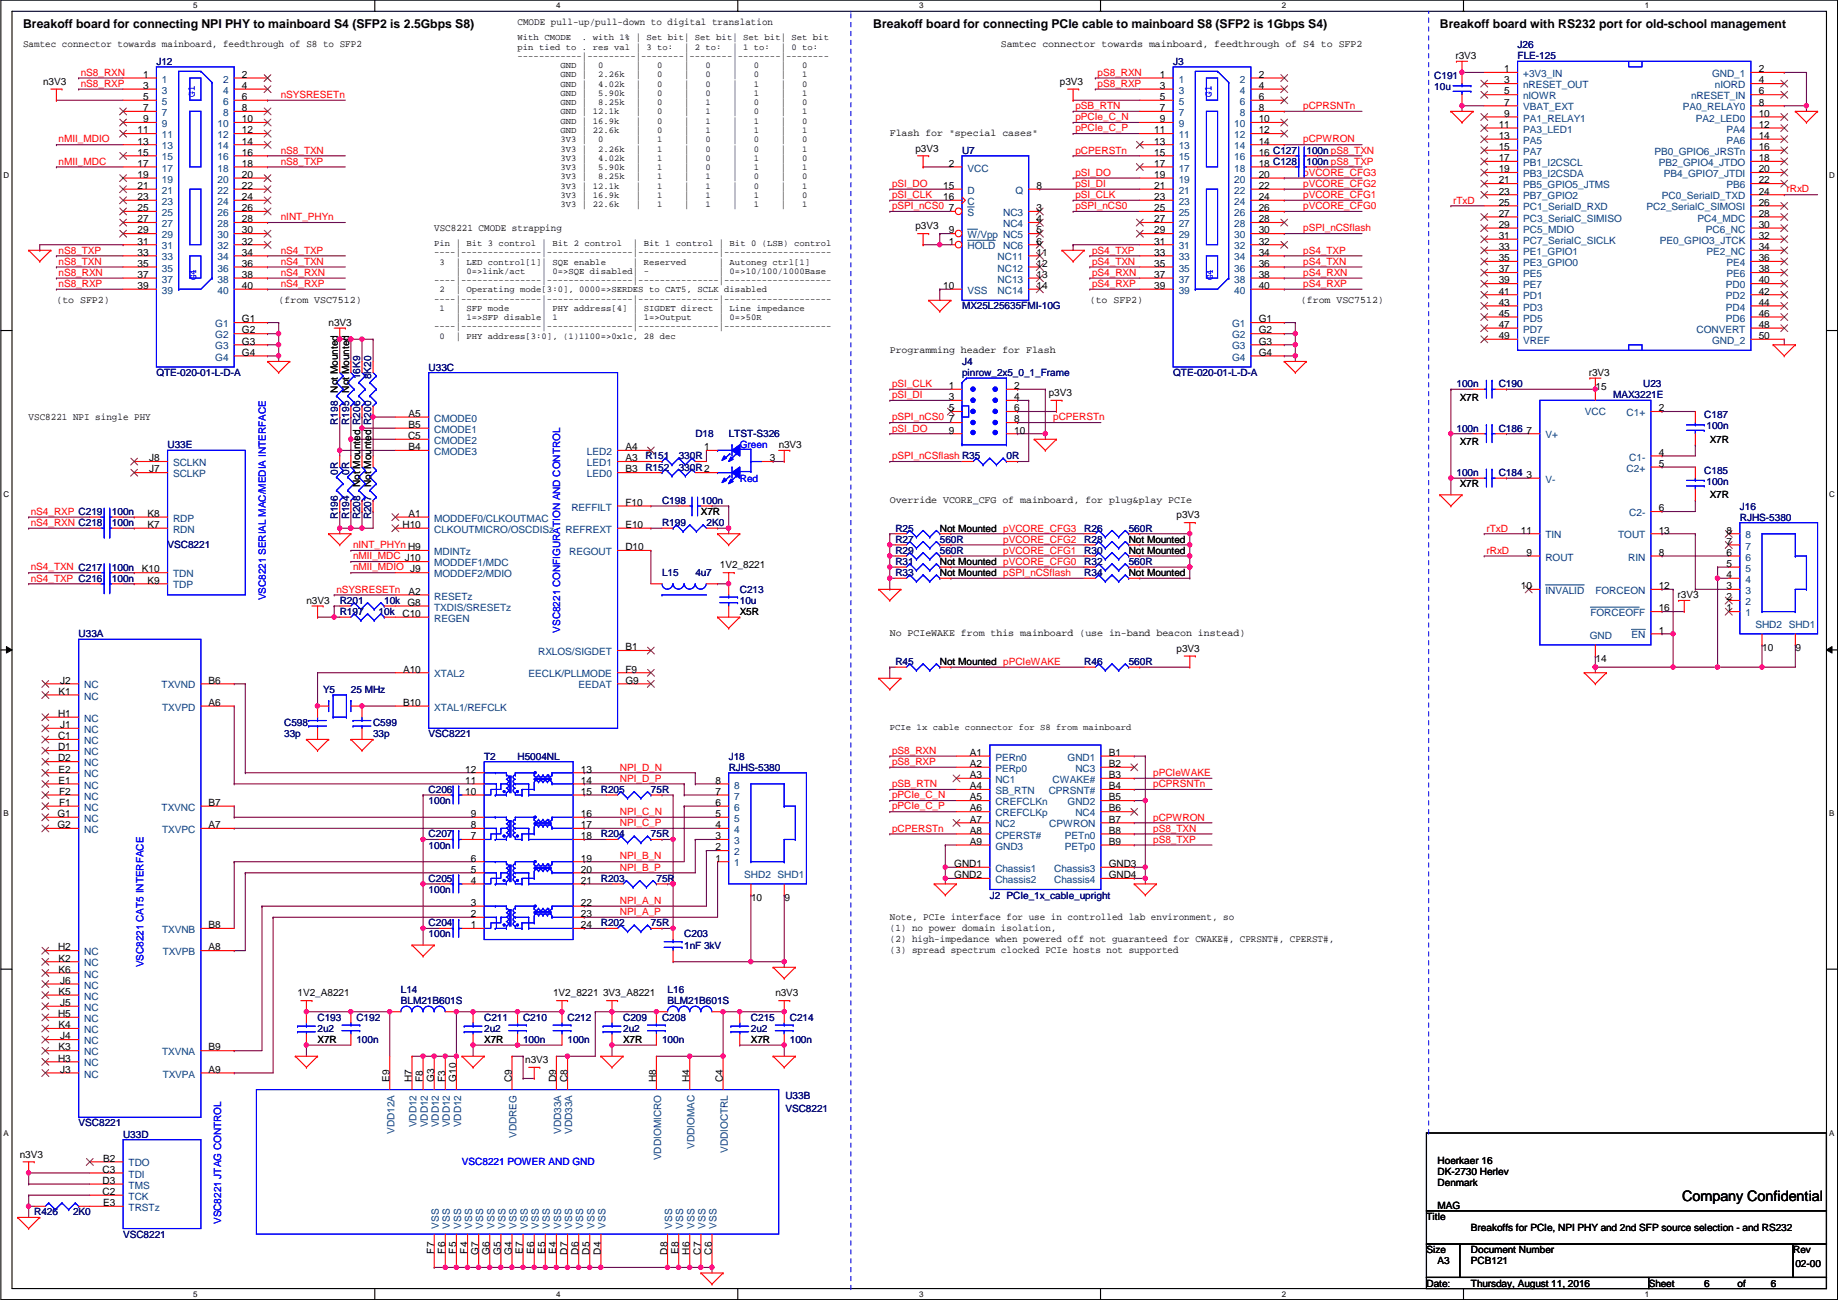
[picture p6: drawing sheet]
<svg xmlns="http://www.w3.org/2000/svg" width="420mm" height="297mm" viewBox="0 0 420 297" stroke-linecap="round" stroke-linejoin="round" font-family="sans-serif">
<defs><g id="words">
<text font-size="3.3" x="384.5" y="274.5">Company Confidential</text>
<g font-size="2.8">
<text x="5.3" y="6.5">Breakoff board for connecting NPI PHY to mainboard S4 (SFP2 is 2.5Gbps S8)</text>
<text x="199.6" y="6.5">Breakoff board for connecting PCIe cable to mainboard S8 (SFP2 is 1Gbps S4)</text>
<text x="329.1" y="6.5">Breakoff board with RS232 port for old-school management</text>
</g>
<g font-size="2.3">
<text x="118.3" y="5.7">CMODE pull-up/pull-down to digital translation</text>
<text x="5.3" y="10.8">Samtec connector towards mainboard, feedthrough of S8 to SFP2</text>
<text x="228.8" y="10.8">Samtec connector towards mainboard, feedthrough of S4 to SFP2</text>
<text x="32.7" y="17.8">1</text>
<text x="55.3" y="17.8">2</text>
<text x="265.1" y="17.8">1</text>
<text x="287.7" y="17.8">2</text>
<text x="332.7" y="13.5">r3V3</text>
<text x="343.9" y="16.5">1</text>
<text x="402" y="16.5">2</text>
<text x="9.9" y="19.4">n3V3</text>
<text x="32.7" y="20.3">3</text>
<text x="32.7" y="22.9">5</text>
<text x="55.3" y="20.3">4</text>
<text x="55.3" y="22.9">6</text>
<text x="242.3" y="19.4">p3V3</text>
<text x="265.1" y="20.3">3</text>
<text x="265.1" y="22.9">5</text>
<text x="287.7" y="20.3">4</text>
<text x="287.7" y="22.9">6</text>
<text x="343.9" y="19">3</text>
<text x="343.9" y="21.6">5</text>
<text x="402" y="19">4</text>
<text x="402" y="21.6">6</text>
<text x="32.7" y="25.4">7</text>
<text x="32.7" y="27.9">9</text>
<text x="55.3" y="25.4">8</text>
<text x="55.3" y="27.9">10</text>
<text x="265.1" y="25.4">7</text>
<text x="265.1" y="27.9">9</text>
<text x="287.7" y="25.4">8</text>
<text x="287.7" y="27.9">10</text>
<text x="342.6" y="29.2">11</text>
<text x="343.9" y="24.1">7</text>
<text x="343.9" y="26.7">9</text>
<text x="402" y="24.1">8</text>
<text x="402" y="26.7">10</text>
<text x="402" y="29.2">12</text>
<text x="31.4" y="30.5">11</text>
<text x="31.4" y="33">13</text>
<text x="31.4" y="35.6">15</text>
<text x="55.3" y="30.5">12</text>
<text x="55.3" y="33">14</text>
<text x="55.3" y="35.6">16</text>
<text x="203.4" y="31.1">Flash for &quot;special cases&quot;</text>
<text x="209.2" y="34.6">p3V3</text>
<text x="263.9" y="30.5">11</text>
<text x="263.9" y="33">13</text>
<text x="263.9" y="35.6">15</text>
<text x="287.7" y="30.5">12</text>
<text x="287.7" y="33">14</text>
<text x="287.7" y="35.6">16 C127</text>
<text x="342.6" y="31.7">13</text>
<text x="342.6" y="34.3">15</text>
<text x="402" y="31.7">14</text>
<text x="402" y="34.3">16</text>
<text x="31.4" y="38.1">17</text>
<text x="31.4" y="40.6">19</text>
<text x="55.3" y="38.1">18</text>
<text x="55.3" y="40.6">20</text>
<text x="216.9" y="38.1">2</text>
<text x="263.9" y="38.1">17</text>
<text x="263.9" y="40.6">19</text>
<text x="287.7" y="38.1">18 C128</text>
<text x="287.7" y="40.6">20</text>
<text x="342.6" y="36.8">17</text>
<text x="342.6" y="39.4">19</text>
<text x="342.6" y="41.9">21</text>
<text x="402" y="36.8">18</text>
<text x="402" y="39.4">20</text>
<text x="402" y="41.9">22</text>
<text x="31.4" y="43.2">21</text>
<text x="31.4" y="45.7">23</text>
<text x="55.3" y="43.2">22</text>
<text x="55.3" y="45.7">24</text>
<text x="215.6" y="43.2">15</text>
<text x="215.6" y="45.7">16</text>
<text x="236.9" y="43.2">8</text>
<text x="263.9" y="43.2">21</text>
<text x="263.9" y="45.7">23</text>
<text x="287.7" y="43.2">22</text>
<text x="287.7" y="45.7">24</text>
<text x="342.6" y="44.4">23</text>
<text x="342.6" y="47">25</text>
<text x="402" y="44.4">24</text>
<text x="402" y="47">26</text>
<text x="31.4" y="48.3">25</text>
<text x="31.4" y="50.8">27</text>
<text x="31.4" y="53.3">29</text>
<text x="55.3" y="48.3">26</text>
<text x="55.3" y="50.8">28</text>
<text x="55.3" y="53.3">30</text>
<text x="99.3" y="52.7">VSC8221 CMODE strapping</text>
<text x="209.2" y="52.4">p3V3</text>
<text x="216.9" y="48.3">7</text>
<text x="216.9" y="53.3">9</text>
<text x="236.9" y="48.3">3</text>
<text x="236.9" y="50.8">4</text>
<text x="236.9" y="53.3">5</text>
<text x="263.9" y="48.3">25</text>
<text x="263.9" y="50.8">27</text>
<text x="263.9" y="53.3">29</text>
<text x="287.7" y="48.3">26</text>
<text x="287.7" y="50.8">28</text>
<text x="287.7" y="53.3">30</text>
<text x="342.6" y="49.5">27</text>
<text x="342.6" y="52.1">29</text>
<text x="402" y="49.5">28</text>
<text x="402" y="52.1">30</text>
<text x="31.4" y="55.9">31</text>
<text x="31.4" y="58.4">33</text>
<text x="55.3" y="55.9">32</text>
<text x="55.3" y="58.4">34</text>
<text x="216.9" y="55.9">1</text>
<text x="236.9" y="55.9">6</text>
<text x="236.9" y="58.4">11</text>
<text x="263.9" y="55.9">31</text>
<text x="263.9" y="58.4">33</text>
<text x="287.7" y="55.9">32</text>
<text x="287.7" y="58.4">34</text>
<text x="342.6" y="54.6">31</text>
<text x="342.6" y="57.1">33</text>
<text x="342.6" y="59.7">35</text>
<text x="402" y="54.6">32</text>
<text x="402" y="57.1">34</text>
<text x="402" y="59.7">36</text>
<text x="31.4" y="61">35</text>
<text x="31.4" y="63.5">37</text>
<text x="55.3" y="61">36</text>
<text x="55.3" y="63.5">38</text>
<text x="236.9" y="61">12</text>
<text x="236.9" y="63.5">13</text>
<text x="263.9" y="61">35</text>
<text x="263.9" y="63.5">37</text>
<text x="287.7" y="61">36</text>
<text x="287.7" y="63.5">38</text>
<text x="342.6" y="62.2">37</text>
<text x="342.6" y="64.8">39</text>
<text x="402" y="62.2">38</text>
<text x="402" y="64.8">40</text>
<text x="12.9" y="69.2">(to SFP2)</text>
<text x="31.4" y="66">39</text>
<text x="55.3" y="66">40</text>
<text x="63.7" y="69.2">(from VSC7512)</text>
<text x="215.6" y="66">10</text>
<text x="236.9" y="66">14</text>
<text x="249.1" y="69.2">(to SFP2)</text>
<text x="263.9" y="66">39</text>
<text x="287.7" y="66">40</text>
<text x="297.4" y="69.2">(from VSC7512)</text>
<text x="342.6" y="67.3">41</text>
<text x="342.6" y="69.8">43</text>
<text x="402" y="69.8">44</text>
<text x="402" y="67.3">42</text>
<text x="55.3" y="73.7">G1</text>
<text x="55.3" y="76.2">G2</text>
<text x="75.1" y="74.5">n3V3</text>
<text x="287.7" y="73.7">G1</text>
<text x="287.7" y="76.2">G2</text>
<text x="342.6" y="72.4">45</text>
<text x="342.6" y="74.9">47</text>
<text x="342.6" y="77.5">49</text>
<text x="402" y="77.5">50</text>
<text x="402" y="74.9">48</text>
<text x="402" y="72.4">46</text>
<text x="55.3" y="78.7">G3</text>
<text x="55.3" y="81.3">G4</text>
<text x="203.4" y="80.6">Programming header for Flash</text>
<text x="287.7" y="78.7">G3</text>
<text x="287.7" y="81.3">G4</text>
<text x="77.2" y="89.7" transform="rotate(-90 77.2 89.7)">Not Mounted</text>
<text x="79.8" y="89.7" transform="rotate(-90 79.8 89.7)">Not Mounted</text>
<text x="216.9" y="88.9">1</text>
<text x="231.8" y="88.9">2</text>
<text x="363.2" y="85.9">r3V3</text>
<text x="364.7" y="89.2">15</text>
<text x="6.6" y="95.9">VSC8221 NPI single PHY</text>
<text x="93.4" y="95.2">A5</text>
<text x="216.9" y="91.4">3</text>
<text x="216.9" y="94">5</text>
<text x="231.8" y="91.4">4</text>
<text x="231.8" y="94">6</text>
<text x="239.7" y="90.5">p3V3</text>
<text x="333.7" y="91.5">X7R</text>
<text x="379.2" y="94">2</text>
<text x="93.3" y="100.3">C5</text>
<text x="93.4" y="97.8">B5</text>
<text x="216.9" y="96.5">7</text>
<text x="216.9" y="99.1">9</text>
<text x="231.8" y="96.5">8</text>
<text x="231.8" y="99.1">10</text>
<text x="333.7" y="101.7">X7R</text>
<text x="348.9" y="99.1">7</text>
<text x="390.9" y="101.2">X7R</text>
<text x="34.1" y="107.9">J7</text>
<text x="34.1" y="105.4">J8</text>
<text x="93.4" y="102.9">B4</text>
<text x="142.9" y="102.9">A4</text>
<text x="142.9" y="105.4">A3</text>
<text x="142.9" y="107.9">B3</text>
<text x="161" y="102.9">1</text>
<text x="176" y="105.4">3</text>
<text x="178" y="102.4">n3V3</text>
<text x="379.2" y="104.1">4</text>
<text x="379.2" y="106.7">5</text>
<text x="82.3" y="111.3" transform="rotate(-90 82.3 111.3)">Not Mounted R206</text>
<text x="84.9" y="111.3" transform="rotate(-90 84.9 111.3)">Not Mounted</text>
<text x="333.7" y="111.3">X7R</text>
<text x="348.9" y="109.2">3</text>
<text x="390.9" y="113.9">X7R</text>
<text x="33.7" y="118.1">K8</text>
<text x="93.4" y="118.1">A1</text>
<text x="142.9" y="115.6">F10</text>
<text x="160.2" y="117.7">X7R</text>
<text x="203.4" y="114.9">Override VCORE_CFG of mainboard, for plug&amp;play PCIe</text>
<text x="268.9" y="118.4">p3V3</text>
<text x="379.2" y="116.8">6</text>
<text x="33.7" y="120.6">K7</text>
<text x="92" y="120.6">H10</text>
<text x="142.9" y="125.7">D10</text>
<text x="142.9" y="120.6">E10</text>
<text x="214.8" y="121.5">Not Mounted pVCORE_CFG3</text>
<text x="258" y="124">Not Mounted</text>
<text x="347.7" y="121.9">11</text>
<text x="379.2" y="121.9">13</text>
<text x="394.7" y="124.5">7</text>
<text x="394.7" y="121.9">8</text>
<text x="32.5" y="130.8">K10</text>
<text x="164.5" y="129.9">1V2_8221</text>
<text x="214.8" y="129.1">Not Mounted pVCORE_CFG0</text>
<text x="214.8" y="131.7">Not Mounted pSPI_nCSflash</text>
<text x="258" y="131.7">Not Mounted</text>
<text x="258" y="126.6">Not Mounted</text>
<text x="348.9" y="127">9</text>
<text x="379.2" y="127">8</text>
<text x="394.7" y="129.5">5</text>
<text x="394.7" y="127">6</text>
<text x="33.7" y="133.3">K9</text>
<text x="93.4" y="135.9">A2</text>
<text x="347.7" y="134.6">10</text>
<text x="379.2" y="134.6">12</text>
<text x="383.5" y="136.7">r3V3</text>
<text x="394.7" y="137.2">2</text>
<text x="394.7" y="134.6">3</text>
<text x="394.7" y="132.1">4</text>
<text x="70.1" y="138">n3V3</text>
<text x="92" y="141">C10</text>
<text x="93.2" y="138.4">G8</text>
<text x="169.1" y="140.5">X5R</text>
<text x="379.2" y="139.7">16</text>
<text x="394.7" y="139.7">1</text>
<text x="142.9" y="148.6">B1</text>
<text x="203.4" y="145.4">No PCIeWAKE from this mainboard (use in-band beacon instead)</text>
<text x="268.9" y="148.9">p3V3</text>
<text x="379.2" y="144.8">1</text>
<text x="402.8" y="148.7">10</text>
<text x="410.5" y="148.7">9</text>
<text x="92.1" y="153.7">A10</text>
<text x="142.9" y="153.7">F9</text>
<text x="214.8" y="152">Not Mounted pPCIeWAKE</text>
<text x="364.7" y="151.2">14</text>
<text x="13.4" y="158.7">K1</text>
<text x="13.8" y="156.2">J2</text>
<text x="47.7" y="161.3">A6</text>
<text x="47.7" y="156.2">B6</text>
<text x="92.1" y="161.3">B10</text>
<text x="142.9" y="156.2">G9</text>
<text x="13.3" y="163.8">H1</text>
<text x="13.8" y="166.4">J1</text>
<text x="13.3" y="168.9">C1</text>
<text x="13.3" y="171.4">D1</text>
<text x="13.3" y="174">D2</text>
<text x="221.7" y="172.7">A1</text>
<text x="253.4" y="172.7">B1</text>
<text x="13.4" y="176.5">E2</text>
<text x="13.4" y="179.1">E1</text>
<text x="106.4" y="179.1">11</text>
<text x="106.4" y="176.5">12</text>
<text x="132.8" y="176.5">13</text>
<text x="132.8" y="179.1">14</text>
<text x="163.5" y="179.1">8</text>
<text x="221.7" y="175.3">A2</text>
<text x="221.7" y="177.8">A3</text>
<text x="253.4" y="175.3">B2</text>
<text x="253.4" y="177.8">B3</text>
<text x="13.5" y="181.6">F2</text>
<text x="13.5" y="184.1">F1</text>
<text x="47.7" y="184.1">B7</text>
<text x="106.4" y="181.6">10</text>
<text x="132.8" y="181.6">15</text>
<text x="163.5" y="184.1">6</text>
<text x="163.5" y="181.6">7</text>
<text x="221.7" y="180.3">A4</text>
<text x="221.7" y="182.9">A5</text>
<text x="221.7" y="185.4">A6</text>
<text x="253.4" y="180.3">B4</text>
<text x="253.4" y="182.9">B5</text>
<text x="253.4" y="185.4">B6</text>
<text x="13.2" y="186.7">G1</text>
<text x="13.2" y="189.2">G2</text>
<text x="47.7" y="189.2">A7</text>
<text x="107.6" y="191.8">7</text>
<text x="107.6" y="189.2">8</text>
<text x="107.6" y="186.7">9</text>
<text x="132.8" y="186.7">16</text>
<text x="132.8" y="189.2">17</text>
<text x="132.8" y="191.8">18</text>
<text x="163.5" y="191.8">3</text>
<text x="163.5" y="189.2">4</text>
<text x="163.5" y="186.7">5</text>
<text x="221.7" y="188">A7</text>
<text x="221.7" y="190.5">A8</text>
<text x="253.4" y="188">B7</text>
<text x="253.4" y="190.5">B8</text>
<text x="107.6" y="196.8">6</text>
<text x="132.8" y="196.8">19</text>
<text x="163.5" y="196.8">1</text>
<text x="163.5" y="194.3">2</text>
<text x="221.7" y="193">A9</text>
<text x="253.4" y="193">B9</text>
<text x="107.6" y="201.9">4</text>
<text x="107.6" y="199.4">5</text>
<text x="132.8" y="199.4">20</text>
<text x="132.8" y="201.9">21</text>
<text x="218.1" y="198.1">GND1</text>
<text x="218.1" y="200.7">GND2</text>
<text x="253.4" y="198.1">GND3</text>
<text x="253.4" y="200.7">GND4</text>
<text x="107.6" y="209.5">2</text>
<text x="107.6" y="207">3</text>
<text x="132.8" y="207">22</text>
<text x="132.8" y="209.5">23</text>
<text x="171.7" y="205.8">10</text>
<text x="179.3" y="205.8">9</text>
<text x="47.7" y="212.1">B8</text>
<text x="107.6" y="212.1">1</text>
<text x="132.8" y="212.1">24</text>
<text x="203.4" y="210.2">Note, PCIe interface for use in controlled lab environment, so</text>
<text x="203.4" y="212.7">(1) no power domain isolation,</text>
<text x="203.4" y="215.2">(2) high-impedance when powered off not guaranteed for CWAKE#, CPRSNT#, CPERST#,</text>
<text x="13.3" y="217.2">H2</text>
<text x="13.4" y="219.7">K2</text>
<text x="47.7" y="217.2">A8</text>
<text x="203.4" y="217.7">(3) spread spectrum clocked PCIe hosts not supported</text>
<text x="13.4" y="222.2">K6</text>
<text x="13.4" y="227.3">K5</text>
<text x="13.8" y="224.8">J6</text>
<text x="68" y="227.7">1V2_A8221</text>
<text x="126.4" y="227.7">1V2_8221</text>
<text x="137.9" y="227.7">3V3_A8221</text>
<text x="177.2" y="227.7">n3V3</text>
<text x="13.3" y="232.4">H5</text>
<text x="13.8" y="229.9">J5</text>
<text x="13.4" y="234.9">K4</text>
<text x="13.8" y="237.5">J4</text>
<text x="72.6" y="238.3">X7R</text>
<text x="110.7" y="238.3">X7R</text>
<text x="142.4" y="238.3">X7R</text>
<text x="171.7" y="238.3">X7R</text>
<text x="13.3" y="242.6">H3</text>
<text x="13.4" y="240">K3</text>
<text x="13.8" y="245.1">J3</text>
<text x="47.7" y="245.1">A9</text>
<text x="47.7" y="240">B9</text>
<text x="120.1" y="242.9">n3V3</text>
<text x="89.1" y="247.2" transform="rotate(-90 89.1 247.2)">E9</text>
<text x="94.1" y="247.2" transform="rotate(-90 94.1 247.2)">H7</text>
<text x="96.7" y="247.2" transform="rotate(-90 96.7 247.2)">F8</text>
<text x="99.2" y="247.2" transform="rotate(-90 99.2 247.2)">G3</text>
<text x="101.8" y="247.2" transform="rotate(-90 101.8 247.2)">F3</text>
<text x="104.3" y="247.2" transform="rotate(-90 104.3 247.2)">G10</text>
<text x="117" y="247.2" transform="rotate(-90 117 247.2)">C9</text>
<text x="127.2" y="247.2" transform="rotate(-90 127.2 247.2)">D9</text>
<text x="129.7" y="247.2" transform="rotate(-90 129.7 247.2)">C8</text>
<text x="150" y="247.2" transform="rotate(-90 150 247.2)">H8</text>
<text x="157.6" y="247.2" transform="rotate(-90 157.6 247.2)">H4</text>
<text x="165.3" y="247.2" transform="rotate(-90 165.3 247.2)">C4</text>
<text x="4.5" y="264.5">n3V3</text>
<text x="23.4" y="268">C3</text>
<text x="23.6" y="265.4">B2</text>
<text x="328.6" y="266">Hoerkaer 16</text>
<text x="328.6" y="268.6">DK-2730 Herlev</text>
<text x="23.4" y="270.5">D3</text>
<text x="23.4" y="273">C2</text>
<text x="23.6" y="275.6">E3</text>
<text x="328.6" y="271.1">Denmark</text>
<text x="326.1" y="278.7">Title</text>
<text x="328.6" y="276.2">MAG</text>
<text x="336.2" y="281.3">Breakoffs for PCIe, NPI PHY and 2nd SFP source selection - and RS232</text>
<text x="99.2" y="286.4" transform="rotate(-90 99.2 286.4)">F7</text>
<text x="101.8" y="286.4" transform="rotate(-90 101.8 286.4)">F6</text>
<text x="104.3" y="286.4" transform="rotate(-90 104.3 286.4)">F5</text>
<text x="106.8" y="286.4" transform="rotate(-90 106.8 286.4)">F4</text>
<text x="109.4" y="286.8" transform="rotate(-90 109.4 286.8)">G7</text>
<text x="111.9" y="286.8" transform="rotate(-90 111.9 286.8)">G6</text>
<text x="114.5" y="286.8" transform="rotate(-90 114.5 286.8)">G5</text>
<text x="117" y="286.8" transform="rotate(-90 117 286.8)">G4</text>
<text x="119.5" y="286.6" transform="rotate(-90 119.5 286.6)">E7</text>
<text x="122.1" y="286.6" transform="rotate(-90 122.1 286.6)">E6</text>
<text x="124.6" y="286.6" transform="rotate(-90 124.6 286.6)">E5</text>
<text x="127.2" y="286.6" transform="rotate(-90 127.2 286.6)">E4</text>
<text x="129.7" y="286.7" transform="rotate(-90 129.7 286.7)">D7</text>
<text x="132.2" y="286.7" transform="rotate(-90 132.2 286.7)">D6</text>
<text x="134.8" y="286.7" transform="rotate(-90 134.8 286.7)">D5</text>
<text x="137.3" y="286.7" transform="rotate(-90 137.3 286.7)">D4</text>
<text x="152.6" y="286.7" transform="rotate(-90 152.6 286.7)">D8</text>
<text x="155.1" y="286.6" transform="rotate(-90 155.1 286.6)">E8</text>
<text x="157.6" y="286.7" transform="rotate(-90 157.6 286.7)">H6</text>
<text x="160.2" y="286.7" transform="rotate(-90 160.2 286.7)">C7</text>
<text x="162.7" y="286.7" transform="rotate(-90 162.7 286.7)">C6</text>
<text x="326.1" y="286.3">Size</text>
<text x="336.2" y="286.3">Document Number</text>
<text x="409.9" y="286.3">Rev</text>
<text x="326.1" y="294">Date:</text>
<text x="328.6" y="288.9">A3</text>
<text x="336.2" y="288.9">PCB121</text>
<text x="336.2" y="294">Thursday, August 11, 2016</text>
<text x="376.9" y="294">Sheet</text>
<text x="389.6" y="294">6</text>
<text x="397.2" y="294">of</text>
<text x="404.8" y="294">6</text>
<text x="410.4" y="289.4">02-00</text>
</g>
<g font-size="2.3" fill="#000080">
<text x="346.9" y="11">J26</text>
<text x="35.8" y="14.8">J12</text>
<text x="268.2" y="14.8">J3</text>
<text x="346.9" y="13.5">FLE-125</text>
<text x="327.9" y="18.1">C191</text>
<text x="327.9" y="20.7">10u</text>
<text x="219.9" y="35.1">U7</text>
<text x="298.7" y="35.1">100n pS8_TXN</text>
<text x="298.7" y="37.7">100n pS8_TXP</text>
<text x="219.9" y="70.7">MX25L25635FMI-10G</text>
<text x="219.9" y="83.4">J4</text>
<text x="35.8" y="85.9">QTE-020-01-L-D-A</text>
<text x="82.3" y="86.7" transform="rotate(-90 82.3 86.7)">16K9</text>
<text x="84.9" y="86.7" transform="rotate(-90 84.9 86.7)">8K20</text>
<text x="98" y="84.7">U33C</text>
<text x="219.9" y="85.9">pinrow_2x5_0_1_Frame</text>
<text x="268.2" y="85.9">QTE-020-01-L-D-A</text>
<text x="332.9" y="88.5">100n</text>
<text x="342.6" y="88.5">C190</text>
<text x="375.6" y="88.5">U23</text>
<text x="368.8" y="91">MAX3221E</text>
<text x="389.6" y="95.6">C187</text>
<text x="77.2" y="97.1" transform="rotate(-90 77.2 97.1)">R198</text>
<text x="79.8" y="97.1" transform="rotate(-90 79.8 97.1)">R195</text>
<text x="84.9" y="97.1" transform="rotate(-90 84.9 97.1)">R200</text>
<text x="159" y="99.9">D18</text>
<text x="166.6" y="99.9">LTST-S326</text>
<text x="332.9" y="98.6">100n</text>
<text x="342.6" y="98.6">C186</text>
<text x="390.1" y="98.1">100n</text>
<text x="38.3" y="102.4">U33E</text>
<text x="147.5" y="105">R151</text>
<text x="147.5" y="107.5">R152</text>
<text x="155.1" y="105">330R</text>
<text x="155.1" y="107.5">330R2</text>
<text x="230.1" y="105">0R</text>
<text x="77.2" y="108.5" transform="rotate(-90 77.2 108.5)">0R</text>
<text x="79.8" y="108.5" transform="rotate(-90 79.8 108.5)">0R</text>
<text x="332.9" y="108.8">100n</text>
<text x="342.6" y="108.8">C184</text>
<text x="389.6" y="108.3">C185</text>
<text x="390.1" y="110.8">100n</text>
<text x="25.6" y="117.7">100n</text>
<text x="77.2" y="118.7" transform="rotate(-90 77.2 118.7)">R196</text>
<text x="79.8" y="118.7" transform="rotate(-90 79.8 118.7)">R194</text>
<text x="82.3" y="118.7" transform="rotate(-90 82.3 118.7)">R208</text>
<text x="84.9" y="118.7" transform="rotate(-90 84.9 118.7)">R207</text>
<text x="151.3" y="115.1">C198</text>
<text x="160.2" y="115.1">100n</text>
<text x="397.7" y="116.4">J16</text>
<text x="397.7" y="119">RJHS-5380</text>
<text x="25.6" y="120.2">100n</text>
<text x="38.3" y="125.3">VSC8221</text>
<text x="151.3" y="120.2">R199</text>
<text x="161.5" y="120.2">2K0</text>
<text x="204.7" y="121.5">R25</text>
<text x="204.7" y="124">R27</text>
<text x="214.8" y="124">560R</text>
<text x="247.9" y="121.5">R26</text>
<text x="247.9" y="124">R28</text>
<text x="258" y="121.5">560R</text>
<text x="25.6" y="130.4">100n</text>
<text x="151.3" y="131.7">L15</text>
<text x="159" y="131.7">4u7</text>
<text x="204.7" y="129.1">R31</text>
<text x="204.7" y="126.6">R29</text>
<text x="204.7" y="131.7">R33</text>
<text x="214.8" y="126.6">560R</text>
<text x="247.9" y="129.1">R32</text>
<text x="247.9" y="131.7">R34</text>
<text x="247.9" y="126.6">R30</text>
<text x="258" y="129.1">560R</text>
<text x="25.6" y="132.9">100n</text>
<text x="169.1" y="135.5">C213</text>
<text x="77.7" y="138">R201</text>
<text x="77.7" y="140.5">R197</text>
<text x="86.6" y="140.5">10k</text>
<text x="87.8" y="138">10k</text>
<text x="169.1" y="138">10u</text>
<text x="18" y="145.6">U33A</text>
<text x="204.7" y="152">R45</text>
<text x="247.9" y="152">R46</text>
<text x="258" y="152">560R</text>
<text x="73.9" y="158.3">Y5</text>
<text x="80.2" y="158.3">25 MHz</text>
<text x="65" y="165.9">C598</text>
<text x="85.3" y="165.9">C599</text>
<text x="65" y="168.5">33p</text>
<text x="85.3" y="168.5">33p</text>
<text x="98" y="168.5">VSC8221</text>
<text x="110.7" y="173.6">T2</text>
<text x="118.3" y="173.6">H5004NL</text>
<text x="166.6" y="173.6">J18</text>
<text x="166.6" y="176.1">RJHS-5380</text>
<text x="98" y="181.2">C206</text>
<text x="98" y="183.7">100n</text>
<text x="137.4" y="181.2">R205</text>
<text x="148.8" y="181.2">75R</text>
<text x="98" y="191.3">C207</text>
<text x="137.4" y="191.3">R204</text>
<text x="148.8" y="191.3">75R</text>
<text x="98" y="193.9">100n</text>
<text x="98" y="201.5">C205</text>
<text x="137.4" y="201.5">R203</text>
<text x="150.1" y="201.5">75R</text>
<text x="98" y="204">100n</text>
<text x="226.3" y="205.3">J2 PCIe_1x_cable_upright</text>
<text x="98" y="211.7">C204</text>
<text x="98" y="214.2">100n</text>
<text x="137.4" y="211.7">R202</text>
<text x="148.8" y="211.7">75R</text>
<text x="156.4" y="214.2">C203</text>
<text x="156.4" y="216.7">1nF 3kV</text>
<text x="91.6" y="226.9">L14</text>
<text x="152.6" y="226.9">L16</text>
<text x="72.6" y="233.3">C193</text>
<text x="81.5" y="233.3">C192</text>
<text x="91.6" y="229.4">BLM21B601S</text>
<text x="110.7" y="233.3">C211</text>
<text x="119.6" y="233.3">C210</text>
<text x="129.7" y="233.3">C212</text>
<text x="142.4" y="233.3">C209</text>
<text x="151.3" y="233.3">C208</text>
<text x="152.6" y="229.4">BLM21B601S</text>
<text x="171.7" y="233.3">C215</text>
<text x="180.5" y="233.3">C214</text>
<text x="72.6" y="235.8">2u2</text>
<text x="81.5" y="238.3">100n</text>
<text x="110.7" y="235.8">2u2</text>
<text x="119.6" y="238.3">100n</text>
<text x="129.7" y="238.3">100n</text>
<text x="142.4" y="235.8">2u2</text>
<text x="151.3" y="238.3">100n</text>
<text x="171.7" y="235.8">2u2</text>
<text x="180.5" y="238.3">100n</text>
<text x="179.5" y="251">U33B</text>
<text x="18" y="257.4">VSC8221</text>
<text x="179.5" y="254.1">VSC8221</text>
<text x="28.1" y="259.9">U33D</text>
<text x="7.8" y="277.7">R426</text>
<text x="16.7" y="277.7">2K0</text>
<text x="28.1" y="282.8">VSC8221</text>
</g>
<g font-size="2.3" fill="#f00">
<text x="18.5" y="17.3">nS8_RXN</text>
<text x="250.9" y="17.3">pS8_RXN</text>
<text x="18.5" y="19.9">nS8_RXP</text>
<text x="64.2" y="22.4">nSYSRESETn</text>
<text x="250.9" y="19.9">pS8_RXP</text>
<text x="245.8" y="27.5">pPCIe_C_N</text>
<text x="245.8" y="24.9">pSB_RTN</text>
<text x="297.9" y="24.9">pCPRSNTn</text>
<text x="13.4" y="32.6">nMII_MDIO</text>
<text x="64.2" y="35.1">nS8_TXN</text>
<text x="245.8" y="30">pPCIe_C_P</text>
<text x="245.8" y="35.1">pCPERSTn</text>
<text x="297.9" y="32.6">pCPWRON</text>
<text x="13.4" y="37.6">nMII_MDC</text>
<text x="64.2" y="37.6">nS8_TXP</text>
<text x="245.8" y="40.2">pSI_DO</text>
<text x="297.9" y="40.2">pVCORE_CFG3</text>
<text x="203.9" y="45.3">pSI_CLK</text>
<text x="203.9" y="42.7">pSI_DO</text>
<text x="203.9" y="47.8">pSPI_nCS0</text>
<text x="245.8" y="42.7">pSI_DI</text>
<text x="245.8" y="47.8">pSPI_nCS0</text>
<text x="245.8" y="45.3">pSI_CLK</text>
<text x="297.9" y="42.7">pVCORE_CFG2</text>
<text x="297.9" y="45.3">pVCORE_CFG1</text>
<text x="297.9" y="47.8">pVCORE_CFG0</text>
<text x="332.2" y="46.5">rTxD</text>
<text x="408.4" y="44">rRxD</text>
<text x="64.2" y="50.3">nINT_PHYn</text>
<text x="297.9" y="52.9">pSPI_nCSflash</text>
<text x="13.4" y="58">nS8_TXP</text>
<text x="64.2" y="58">nS4_TXP</text>
<text x="249.6" y="58">pS4_TXP</text>
<text x="297.9" y="58">pS4_TXP</text>
<text x="13.4" y="65.6">nS8_RXP</text>
<text x="13.4" y="63">nS8_RXN</text>
<text x="13.4" y="60.5">nS8_TXN</text>
<text x="64.2" y="65.6">nS4_RXP</text>
<text x="64.2" y="63">nS4_RXN</text>
<text x="64.2" y="60.5">nS4_TXN</text>
<text x="249.6" y="65.6">pS4_RXP</text>
<text x="249.6" y="63">pS4_RXN</text>
<text x="249.6" y="60.5">pS4_TXN</text>
<text x="297.9" y="65.6">pS4_RXP</text>
<text x="297.9" y="60.5">pS4_TXN</text>
<text x="297.9" y="63">pS4_RXN</text>
<text x="203.9" y="88.4">pSI_CLK</text>
<text x="203.9" y="91">pSI_DI</text>
<text x="203.9" y="96.1">pSPI_nCS0</text>
<text x="203.9" y="98.6">pSI_DO</text>
<text x="240.7" y="96.1">pCPERSTn</text>
<text x="203.9" y="104.9">pSPI_nCSflash R35</text>
<text x="7.1" y="117.6">nS4_RXP C219</text>
<text x="7.1" y="120.2">nS4_RXN C218</text>
<text x="80.7" y="125.3">nINT_PHYn H9</text>
<text x="229.3" y="124">pVCORE_CFG2</text>
<text x="339.8" y="121.5">rTxD</text>
<text x="7.1" y="130.3">nS4_TXN C217</text>
<text x="80.7" y="127.8">nMII_MDC J10</text>
<text x="80.7" y="130.3">nMII_MDIO J9</text>
<text x="229.3" y="126.5">pVCORE_CFG1</text>
<text x="339.8" y="126.5">rRxD</text>
<text x="7.1" y="132.9">nS4_TXP C216</text>
<text x="76.9" y="135.4">nSYSRESETn</text>
<text x="203.9" y="172.3">pS8_RXN</text>
<text x="141.7" y="176.1">NPI_D_N</text>
<text x="141.7" y="178.6">NPI_D_P</text>
<text x="203.9" y="174.8">pS8_RXP</text>
<text x="203.9" y="179.9">pSB_RTN</text>
<text x="263.6" y="177.3">pPCIeWAKE</text>
<text x="263.6" y="179.9">pCPRSNTn</text>
<text x="203.9" y="182.4">pPCIe_C_N</text>
<text x="203.9" y="185">pPCIe_C_P</text>
<text x="141.7" y="186.2">NPI_C_N</text>
<text x="141.7" y="188.8">NPI_C_P</text>
<text x="203.9" y="190">pCPERSTn</text>
<text x="263.6" y="187.5">pCPWRON</text>
<text x="263.6" y="190">pS8_TXN</text>
<text x="141.7" y="196.4">NPI_B_N</text>
<text x="263.6" y="192.6">pS8_TXP</text>
<text x="141.7" y="198.9">NPI_B_P</text>
<text x="141.7" y="206.5">NPI_A_N</text>
<text x="141.7" y="209.1">NPI_A_P</text>
</g>
<g font-size="2.3" fill="#004080">
<text x="348.2" y="17.6">+3V3_IN</text>
<text x="391.4" y="17.6">GND_1</text>
<text x="37" y="18.9">1</text>
<text x="37" y="21.4">3</text>
<text x="37" y="24">5</text>
<text x="51" y="18.9">2</text>
<text x="51" y="21.4">4</text>
<text x="51" y="24">6</text>
<text x="269.4" y="18.9">1</text>
<text x="269.4" y="21.4">3</text>
<text x="269.4" y="24">5</text>
<text x="283.4" y="18.9">2</text>
<text x="283.4" y="21.4">4</text>
<text x="283.4" y="24">6</text>
<text x="348.2" y="20.2">nRESET_OUT</text>
<text x="348.2" y="22.7">nIOWR</text>
<text x="386.6" y="22.7">nRESET_IN</text>
<text x="392" y="20.2">nIORD</text>
<text x="37" y="26.5">7</text>
<text x="37" y="29">9</text>
<text x="49.7" y="29">10</text>
<text x="51" y="26.5">8</text>
<text x="269.4" y="26.5">7</text>
<text x="269.4" y="29">9</text>
<text x="282.1" y="29">10</text>
<text x="283.4" y="26.5">8</text>
<text x="348.2" y="25.2">VBAT_EXT</text>
<text x="348.2" y="27.8">PA1_RELAY1</text>
<text x="384.7" y="25.2">PA0_RELAY0</text>
<text x="387.7" y="27.8">PA2_LED0</text>
<text x="37" y="31.6">11</text>
<text x="37" y="34.1">13</text>
<text x="49.7" y="31.6">12</text>
<text x="49.7" y="34.1">14</text>
<text x="269.4" y="31.6">11</text>
<text x="269.4" y="34.1">13</text>
<text x="282.1" y="31.6">12</text>
<text x="282.1" y="34.1">14</text>
<text x="348.2" y="30.3">PA3_LED1</text>
<text x="348.2" y="32.9">PA5</text>
<text x="348.2" y="35.4">PA7</text>
<text x="378.2" y="35.4">PB0_GPIO6_JRSTn</text>
<text x="394.7" y="30.3">PA4</text>
<text x="394.7" y="32.9">PA6</text>
<text x="37" y="36.7">15</text>
<text x="37" y="39.2">17</text>
<text x="37" y="41.7">19</text>
<text x="49.7" y="36.7">16</text>
<text x="49.7" y="39.2">18</text>
<text x="49.7" y="41.7">20</text>
<text x="221.2" y="39.2">VCC</text>
<text x="269.4" y="36.7">15</text>
<text x="269.4" y="39.2">17</text>
<text x="269.4" y="41.7">19</text>
<text x="282.1" y="36.7">16</text>
<text x="282.1" y="39.2">18</text>
<text x="282.1" y="41.7">20</text>
<text x="348.2" y="37.9">PB1_I2CSCL</text>
<text x="348.2" y="40.5">PB3_I2CSDA</text>
<text x="379.2" y="37.9">PB2_GPIO4_JTDO</text>
<text x="380.3" y="40.5">PB4_GPIO7_JTDI</text>
<text x="37" y="44.3">21</text>
<text x="37" y="46.8">23</text>
<text x="49.7" y="44.3">22</text>
<text x="49.7" y="46.8">24</text>
<text x="221.2" y="44.3">D</text>
<text x="221.2" y="46.8">C</text>
<text x="232.1" y="44.3">Q</text>
<text x="269.4" y="44.3">21</text>
<text x="269.4" y="46.8">23</text>
<text x="282.1" y="44.3">22</text>
<text x="282.1" y="46.8">24</text>
<text x="348.2" y="43">PB5_GPIO5_JTMS</text>
<text x="348.2" y="45.6">PB7_GPIO2</text>
<text x="379.9" y="45.6">PC0_SerialD_TXD</text>
<text x="394.7" y="43">PB6</text>
<text x="37" y="49.4">25</text>
<text x="37" y="51.9">27</text>
<text x="49.7" y="49.4">26</text>
<text x="49.7" y="51.9">28</text>
<text x="221.2" y="49.4">S</text>
<text x="229.3" y="49.4">NC3</text>
<text x="229.3" y="51.9">NC4</text>
<text x="269.4" y="49.4">25</text>
<text x="269.4" y="51.9">27</text>
<text x="282.1" y="49.4">26</text>
<text x="282.1" y="51.9">28</text>
<text x="348.2" y="48.1">PC1_SerialD_RXD</text>
<text x="348.2" y="50.6">PC3_SerialC_SIMISO</text>
<text x="348.2" y="53.2">PC5_MDIO</text>
<text x="376.4" y="48.1">PC2_SerialC_SIMOSI</text>
<text x="388.1" y="50.6">PC4_MDC</text>
<text x="390" y="53.2">PC6_NC</text>
<text x="37" y="54.4">29</text>
<text x="37" y="57">31</text>
<text x="37" y="59.5">33</text>
<text x="49.7" y="54.4">30</text>
<text x="49.7" y="57">32</text>
<text x="49.7" y="59.5">34</text>
<text x="221.2" y="54.4">W/Vpp NC5</text>
<text x="221.2" y="57">HOLD</text>
<text x="228" y="59.5">NC11</text>
<text x="229.3" y="57">NC6</text>
<text x="269.4" y="54.4">29</text>
<text x="269.4" y="57">31</text>
<text x="269.4" y="59.5">33</text>
<text x="282.1" y="54.4">30</text>
<text x="282.1" y="57">32</text>
<text x="282.1" y="59.5">34</text>
<text x="348.2" y="55.7">PC7_SerialC_SICLK</text>
<text x="348.2" y="58.3">PE1_GPIO1</text>
<text x="379.4" y="55.7">PE0_GPIO3_JTCK</text>
<text x="390.1" y="58.3">PE2_NC</text>
<text x="37" y="62.1">35</text>
<text x="37" y="64.6">37</text>
<text x="49.7" y="62.1">36</text>
<text x="49.7" y="64.6">38</text>
<text x="228" y="62.1">NC12</text>
<text x="228" y="64.6">NC13</text>
<text x="269.4" y="62.1">35</text>
<text x="269.4" y="64.6">37</text>
<text x="282.1" y="62.1">36</text>
<text x="282.1" y="64.6">38</text>
<text x="348.2" y="60.8">PE3_GPIO0</text>
<text x="348.2" y="63.3">PE5</text>
<text x="348.2" y="65.9">PE7</text>
<text x="394.5" y="65.9">PD0</text>
<text x="394.7" y="60.8">PE4</text>
<text x="394.7" y="63.3">PE6</text>
<text x="37" y="67.1">39</text>
<text x="49.7" y="67.1">40</text>
<text x="221.2" y="67.1">VSS</text>
<text x="228" y="67.1">NC14</text>
<text x="269.4" y="67.1">39</text>
<text x="282.1" y="67.1">40</text>
<text x="348.2" y="68.4">PD1</text>
<text x="348.2" y="71">PD3</text>
<text x="394.5" y="71">PD4</text>
<text x="394.5" y="68.4">PD2</text>
<text x="49.2" y="74.8">G1</text>
<text x="49.2" y="77.3">G2</text>
<text x="281.6" y="74.8">G1</text>
<text x="281.6" y="77.3">G2</text>
<text x="348.2" y="73.5">PD5</text>
<text x="348.2" y="76">PD7</text>
<text x="387.8" y="76">CONVERT</text>
<text x="394.5" y="73.5">PD6</text>
<text x="49.2" y="79.8">G3</text>
<text x="49.2" y="82.4">G4</text>
<text x="281.6" y="79.8">G3</text>
<text x="281.6" y="82.4">G4</text>
<text x="348.2" y="78.6">VREF</text>
<text x="391.4" y="78.6">GND_2</text>
<text x="362.3" y="94.8">VCC</text>
<text x="371.8" y="95.1">C1+</text>
<text x="99.3" y="101.4">CMODE2</text>
<text x="99.3" y="98.9">CMODE1</text>
<text x="99.3" y="96.4">CMODE0</text>
<text x="353.3" y="100.2">V+</text>
<text x="39.6" y="106.5">SCLKN</text>
<text x="99.3" y="104">CMODE3</text>
<text x="134.2" y="104">LED2</text>
<text x="134.2" y="106.5">LED1</text>
<text x="371.8" y="107.8">C2+</text>
<text x="372.4" y="105.2">C1-</text>
<text x="39.6" y="109.1">SCLKP</text>
<text x="134.2" y="109.1">LED0</text>
<text x="353.3" y="110.3">V-</text>
<text x="39.6" y="119.2">RDP</text>
<text x="99.3" y="119.2">MODDEF0/CLKOUTMAC</text>
<text x="130.6" y="116.7">REFFILT</text>
<text x="372.4" y="117.9">C2-</text>
<text x="39.6" y="121.8">RDN</text>
<text x="99.3" y="121.8">CLKOUTMICRO/OSCDISz</text>
<text x="129.3" y="121.8">REFREXT</text>
<text x="353.3" y="123">TIN</text>
<text x="369.9" y="123">TOUT</text>
<text x="399" y="125.6">7</text>
<text x="399" y="123">8</text>
<text x="39.6" y="131.9">TDN</text>
<text x="99.3" y="126.8">MDINTz</text>
<text x="99.3" y="129.4">MODDEF1/MDC</text>
<text x="99.3" y="131.9">MODDEF2/MDIO</text>
<text x="130.1" y="126.8">REGOUT</text>
<text x="353.3" y="128.1">ROUT</text>
<text x="372.2" y="128.1">RIN</text>
<text x="399" y="130.6">5</text>
<text x="399" y="128.1">6</text>
<text x="39.6" y="134.5">TDP</text>
<text x="99.3" y="137">RESETz</text>
<text x="353.3" y="135.7">INVALID</text>
<text x="364.7" y="135.7">FORCEON</text>
<text x="399" y="135.7">3</text>
<text x="399" y="133.2">4</text>
<text x="99.3" y="139.5">TXDIS/SRESETz</text>
<text x="99.3" y="142.1">REGEN</text>
<text x="363.5" y="140.8">FORCEOFF</text>
<text x="399" y="140.8">1</text>
<text x="399" y="138.3">2</text>
<text x="401.3" y="143.5">SHD2 SHD1</text>
<text x="123.1" y="149.7">RXLOS/SIGDET</text>
<text x="363.4" y="146">GND</text>
<text x="372.9" y="145.9">EN</text>
<text x="99.3" y="154.8">XTAL2</text>
<text x="120.9" y="154.8">EECLK/PLLMODE</text>
<text x="19.3" y="157.3">NC</text>
<text x="19.3" y="159.9">NC</text>
<text x="36.9" y="157.3">TXVND</text>
<text x="132.3" y="157.3">EEDAT</text>
<text x="19.3" y="164.9">NC</text>
<text x="19.3" y="167.5">NC</text>
<text x="37.1" y="162.4">TXVPD</text>
<text x="99.3" y="162.4">XTAL1/REFCLK</text>
<text x="19.3" y="170">NC</text>
<text x="19.3" y="172.6">NC</text>
<text x="227.5" y="173.8">PERn0</text>
<text x="244" y="173.8">GND1</text>
<text x="19.3" y="175.1">NC</text>
<text x="19.3" y="177.6">NC</text>
<text x="227.5" y="176.4">PERp0</text>
<text x="227.5" y="178.9">NC1</text>
<text x="240.6" y="178.9">CWAKE#</text>
<text x="245.8" y="176.4">NC3</text>
<text x="19.3" y="180.2">NC</text>
<text x="19.3" y="182.7">NC</text>
<text x="19.3" y="185.3">NC</text>
<text x="36.9" y="185.3">TXVNC</text>
<text x="167.8" y="185.3">6</text>
<text x="167.8" y="182.7">7</text>
<text x="167.8" y="180.2">8</text>
<text x="227.5" y="181.4">SB_RTN</text>
<text x="227.5" y="184">CREFCLKn</text>
<text x="239.7" y="181.4">CPRSNT#</text>
<text x="244" y="184">GND2</text>
<text x="19.3" y="187.8">NC</text>
<text x="19.3" y="190.3">NC</text>
<text x="37.1" y="190.3">TXVPC</text>
<text x="167.8" y="190.3">4</text>
<text x="167.8" y="187.8">5</text>
<text x="227.5" y="186.5">CREFCLKp</text>
<text x="227.5" y="189.1">NC2</text>
<text x="227.5" y="191.6">CPERST#</text>
<text x="239.8" y="189.1">CPWRON</text>
<text x="243.4" y="191.6">PETn0</text>
<text x="245.8" y="186.5">NC4</text>
<text x="167.8" y="198">1</text>
<text x="167.8" y="195.4">2</text>
<text x="167.8" y="192.9">3</text>
<text x="227.5" y="194.1">GND3</text>
<text x="243.4" y="194.1">PETp0</text>
<text x="170.1" y="200.7">SHD2 SHD1</text>
<text x="227.5" y="199.2">Chassis1</text>
<text x="227.5" y="201.8">Chassis2</text>
<text x="241" y="199.2">Chassis3</text>
<text x="241" y="201.8">Chassis4</text>
<text x="37.1" y="213.2">TXVNB</text>
<text x="19.3" y="218.3">NC</text>
<text x="19.3" y="220.8">NC</text>
<text x="37.2" y="218.3">TXVPB</text>
<text x="19.3" y="223.4">NC</text>
<text x="19.3" y="225.9">NC</text>
<text x="19.3" y="228.4">NC</text>
<text x="19.3" y="231">NC</text>
<text x="19.3" y="233.5">NC</text>
<text x="19.3" y="236.1">NC</text>
<text x="19.3" y="238.6">NC</text>
<text x="19.3" y="241.1">NC</text>
<text x="19.3" y="243.7">NC</text>
<text x="37.1" y="241.1">TXVNA</text>
<text x="19.3" y="246.2">NC</text>
<text x="37.2" y="246.2">TXVPA</text>
<text x="95.2" y="257.6" transform="rotate(-90 95.2 257.6)">VDD12</text>
<text x="97.8" y="257.6" transform="rotate(-90 97.8 257.6)">VDD12</text>
<text x="100.3" y="257.6" transform="rotate(-90 100.3 257.6)">VDD12</text>
<text x="102.9" y="257.6" transform="rotate(-90 102.9 257.6)">VDD12</text>
<text x="105.4" y="257.6" transform="rotate(-90 105.4 257.6)">VDD12</text>
<text x="90.2" y="259.1" transform="rotate(-90 90.2 259.1)">VDD12A</text>
<text x="118.1" y="260" transform="rotate(-90 118.1 260)">VDDREG</text>
<text x="128.3" y="259.1" transform="rotate(-90 128.3 259.1)">VDD33A</text>
<text x="130.8" y="259.1" transform="rotate(-90 130.8 259.1)">VDD33A</text>
<text x="158.7" y="262.6" transform="rotate(-90 158.7 262.6)">VDDIOMAC</text>
<text x="166.4" y="263.4" transform="rotate(-90 166.4 263.4)">VDDIOCTRL</text>
<text x="29.4" y="269.1">TDI</text>
<text x="29.4" y="266.5">TDO</text>
<text x="151.1" y="265.1" transform="rotate(-90 151.1 265.1)">VDDIOMICRO</text>
<text x="29.4" y="271.6">TMS</text>
<text x="29.4" y="274.2">TCK</text>
<text x="29.4" y="276.7">TRSTz</text>
<text x="100.3" y="280.7" transform="rotate(-90 100.3 280.7)">VSS</text>
<text x="102.9" y="280.7" transform="rotate(-90 102.9 280.7)">VSS</text>
<text x="105.4" y="280.7" transform="rotate(-90 105.4 280.7)">VSS</text>
<text x="107.9" y="280.7" transform="rotate(-90 107.9 280.7)">VSS</text>
<text x="110.5" y="280.7" transform="rotate(-90 110.5 280.7)">VSS</text>
<text x="113" y="280.7" transform="rotate(-90 113 280.7)">VSS</text>
<text x="115.6" y="280.7" transform="rotate(-90 115.6 280.7)">VSS</text>
<text x="118.1" y="280.7" transform="rotate(-90 118.1 280.7)">VSS</text>
<text x="120.6" y="280.7" transform="rotate(-90 120.6 280.7)">VSS</text>
<text x="123.2" y="280.7" transform="rotate(-90 123.2 280.7)">VSS</text>
<text x="125.7" y="280.7" transform="rotate(-90 125.7 280.7)">VSS</text>
<text x="128.3" y="280.7" transform="rotate(-90 128.3 280.7)">VSS</text>
<text x="130.8" y="280.7" transform="rotate(-90 130.8 280.7)">VSS</text>
<text x="133.3" y="280.7" transform="rotate(-90 133.3 280.7)">VSS</text>
<text x="135.9" y="280.7" transform="rotate(-90 135.9 280.7)">VSS</text>
<text x="138.4" y="280.7" transform="rotate(-90 138.4 280.7)">VSS</text>
<text x="153.7" y="280.7" transform="rotate(-90 153.7 280.7)">VSS</text>
<text x="156.2" y="280.7" transform="rotate(-90 156.2 280.7)">VSS</text>
<text x="158.7" y="280.7" transform="rotate(-90 158.7 280.7)">VSS</text>
<text x="161.3" y="280.7" transform="rotate(-90 161.3 280.7)">VSS</text>
<text x="163.8" y="280.7" transform="rotate(-90 163.8 280.7)">VSS</text>
</g>
<g font-size="2.3" fill="#00f">
<text x="44.6" y="22.1" transform="rotate(-90 44.6 22.1)">G1</text>
<text x="277" y="22.1" transform="rotate(-90 277 22.1)">G1</text>
<text x="44.8" y="64.1" transform="rotate(-90 44.8 64.1)">G4</text>
<text x="277.2" y="64.1" transform="rotate(-90 277.2 64.1)">G4</text>
<text x="169.1" y="102.4">Green</text>
<text x="169.1" y="110.1">Red</text>
<text x="60.7" y="137.2" transform="rotate(-90 60.7 137.2)">VSC8221 SERIAL MAC/MEDIA INTERFACE</text>
<text x="128" y="144.6" transform="rotate(-90 128 144.6)">VSC8221 CONFIGURATION AND CONTROL</text>
<text x="32.8" y="221" transform="rotate(-90 32.8 221)">VSC8221 CAT5 INTERFACE</text>
<text x="105.6" y="266.3">VSC8221 POWER AND GND</text>
<text x="50.6" y="279.7" transform="rotate(-90 50.6 279.7)">VSC8221 JTAG CONTROL</text>
</g>
<g font-size="2">
<text x="118.3" y="9.2">With CMODE</text>
<text x="118.3" y="11.3">pin tied to . res val | 3 to:</text>
<text x="133" y="9.2">. with 1% | Set bit| Set bit| Set bit| Set bit</text>
<text x="156.4" y="11.3">| 2 to:</text>
<text x="167.4" y="11.3">| 1 to:</text>
<text x="178.5" y="11.3">| 0 to:</text>
<text x="118.3" y="13.5">------------|---------|--------|--------|--------|--------</text>
<text x="128.1" y="15.6">GND |</text>
<text x="128.1" y="17.7">GND |</text>
<text x="136.7" y="15.6">0</text>
<text x="136.7" y="17.7">2.26k</text>
<text x="145.3" y="15.6">|</text>
<text x="145.3" y="17.7">|</text>
<text x="150.2" y="15.6">0</text>
<text x="150.2" y="17.7">0</text>
<text x="156.4" y="15.6">|</text>
<text x="156.4" y="17.7">|</text>
<text x="161.3" y="15.6">0</text>
<text x="161.3" y="17.7">0</text>
<text x="167.4" y="15.6">|</text>
<text x="167.4" y="17.7">|</text>
<text x="172.3" y="15.6">0</text>
<text x="172.3" y="17.7">0</text>
<text x="178.5" y="15.6">|</text>
<text x="178.5" y="17.7">|</text>
<text x="183.4" y="15.6">0</text>
<text x="183.4" y="17.7">1</text>
<text x="128.1" y="19.8">GND |</text>
<text x="128.1" y="21.9">GND |</text>
<text x="136.7" y="19.8">4.02k</text>
<text x="136.7" y="21.9">5.90k</text>
<text x="145.3" y="19.8">|</text>
<text x="145.3" y="21.9">|</text>
<text x="150.2" y="19.8">0</text>
<text x="150.2" y="21.9">0</text>
<text x="156.4" y="19.8">|</text>
<text x="156.4" y="21.9">|</text>
<text x="161.3" y="19.8">0</text>
<text x="161.3" y="21.9">0</text>
<text x="167.4" y="19.8">|</text>
<text x="167.4" y="21.9">|</text>
<text x="172.3" y="19.8">1</text>
<text x="172.3" y="21.9">1</text>
<text x="178.5" y="19.8">|</text>
<text x="178.5" y="21.9">|</text>
<text x="183.4" y="19.8">0</text>
<text x="183.4" y="21.9">1</text>
<text x="128.1" y="24">GND |</text>
<text x="128.1" y="26.2">GND | 12.1k</text>
<text x="128.1" y="28.3">GND | 16.9k</text>
<text x="136.7" y="24">8.25k</text>
<text x="145.3" y="24">|</text>
<text x="145.3" y="26.2">|</text>
<text x="145.3" y="28.3">|</text>
<text x="150.2" y="24">0</text>
<text x="150.2" y="26.2">0</text>
<text x="150.2" y="28.3">0</text>
<text x="156.4" y="24">|</text>
<text x="156.4" y="26.2">|</text>
<text x="156.4" y="28.3">|</text>
<text x="161.3" y="24">1</text>
<text x="161.3" y="26.2">1</text>
<text x="161.3" y="28.3">1</text>
<text x="167.4" y="24">|</text>
<text x="167.4" y="26.2">|</text>
<text x="167.4" y="28.3">|</text>
<text x="172.3" y="24">0</text>
<text x="172.3" y="26.2">0</text>
<text x="172.3" y="28.3">1</text>
<text x="178.5" y="24">|</text>
<text x="178.5" y="26.2">|</text>
<text x="178.5" y="28.3">|</text>
<text x="183.4" y="24">0</text>
<text x="183.4" y="26.2">1</text>
<text x="183.4" y="28.3">0</text>
<text x="128.1" y="30.4">GND | 22.6k</text>
<text x="128.1" y="32.5">3V3 |</text>
<text x="128.1" y="34.6">3V3 |</text>
<text x="136.7" y="32.5">0</text>
<text x="136.7" y="34.6">2.26k</text>
<text x="145.3" y="30.4">|</text>
<text x="145.3" y="32.5">|</text>
<text x="145.3" y="34.6">|</text>
<text x="150.2" y="30.4">0</text>
<text x="150.2" y="32.5">1</text>
<text x="150.2" y="34.6">1</text>
<text x="156.4" y="30.4">|</text>
<text x="156.4" y="32.5">|</text>
<text x="156.4" y="34.6">|</text>
<text x="161.3" y="30.4">1</text>
<text x="161.3" y="32.5">0</text>
<text x="161.3" y="34.6">0</text>
<text x="167.4" y="30.4">|</text>
<text x="167.4" y="32.5">|</text>
<text x="167.4" y="34.6">|</text>
<text x="172.3" y="30.4">1</text>
<text x="172.3" y="32.5">0</text>
<text x="172.3" y="34.6">0</text>
<text x="178.5" y="30.4">|</text>
<text x="178.5" y="32.5">|</text>
<text x="178.5" y="34.6">|</text>
<text x="183.4" y="30.4">1</text>
<text x="183.4" y="32.5">0</text>
<text x="183.4" y="34.6">1</text>
<text x="128.1" y="36.7">3V3 |</text>
<text x="128.1" y="38.9">3V3 |</text>
<text x="128.1" y="41">3V3 |</text>
<text x="136.7" y="36.7">4.02k</text>
<text x="136.7" y="38.9">5.90k</text>
<text x="136.7" y="41">8.25k</text>
<text x="145.3" y="36.7">|</text>
<text x="145.3" y="38.9">|</text>
<text x="145.3" y="41">|</text>
<text x="150.2" y="36.7">1</text>
<text x="150.2" y="38.9">1</text>
<text x="150.2" y="41">1</text>
<text x="156.4" y="36.7">|</text>
<text x="156.4" y="38.9">|</text>
<text x="156.4" y="41">|</text>
<text x="161.3" y="36.7">0</text>
<text x="161.3" y="38.9">0</text>
<text x="161.3" y="41">1</text>
<text x="167.4" y="36.7">|</text>
<text x="167.4" y="38.9">|</text>
<text x="167.4" y="41">|</text>
<text x="172.3" y="36.7">1</text>
<text x="172.3" y="38.9">1</text>
<text x="172.3" y="41">0</text>
<text x="178.5" y="36.7">|</text>
<text x="178.5" y="38.9">|</text>
<text x="178.5" y="41">|</text>
<text x="183.4" y="36.7">0</text>
<text x="183.4" y="38.9">1</text>
<text x="183.4" y="41">0</text>
<text x="128.1" y="43.1">3V3 | 12.1k</text>
<text x="128.1" y="45.2">3V3 | 16.9k</text>
<text x="128.1" y="47.3">3V3 | 22.6k</text>
<text x="145.3" y="43.1">|</text>
<text x="145.3" y="45.2">|</text>
<text x="145.3" y="47.3">|</text>
<text x="150.2" y="43.1">1</text>
<text x="150.2" y="45.2">1</text>
<text x="150.2" y="47.3">1</text>
<text x="156.4" y="43.1">|</text>
<text x="156.4" y="45.2">|</text>
<text x="156.4" y="47.3">|</text>
<text x="161.3" y="43.1">1</text>
<text x="161.3" y="45.2">1</text>
<text x="161.3" y="47.3">1</text>
<text x="167.4" y="43.1">|</text>
<text x="167.4" y="45.2">|</text>
<text x="167.4" y="47.3">|</text>
<text x="172.3" y="43.1">0</text>
<text x="172.3" y="45.2">1</text>
<text x="172.3" y="47.3">1</text>
<text x="178.5" y="43.1">|</text>
<text x="178.5" y="45.2">|</text>
<text x="178.5" y="47.3">|</text>
<text x="183.4" y="43.1">1</text>
<text x="183.4" y="45.2">0</text>
<text x="183.4" y="47.3">1</text>
<text x="99.3" y="56.2">Pin | Bit 3 control | Bit 2 control</text>
<text x="99.3" y="58.3">----|---------------|----------------|---------------|--------------------</text>
<text x="144.7" y="56.2">| Bit 1 control | Bit 0 (LSB) control</text>
<text x="99.3" y="64.7">----|---------------|----------------|---------------|--------------------</text>
<text x="100.5" y="60.5">3</text>
<text x="104.2" y="60.5">| LED control[1]| SQE enable</text>
<text x="104.2" y="62.6">| 0=&gt;link/act</text>
<text x="123.8" y="62.6">| 0=&gt;SQE disabled| -</text>
<text x="144.7" y="60.5">| Reserved</text>
<text x="164.3" y="60.5">| Autoneg ctrl[1]</text>
<text x="164.3" y="62.6">| 0=&gt;10/100/1000Base</text>
<text x="99.3" y="68.9">----|---------------|----------------|---------------|--------------------</text>
<text x="100.5" y="66.8">2</text>
<text x="100.5" y="71">1</text>
<text x="104.2" y="66.8">| Operating mode[3:0], 0000=&gt;SERDES to CAT5, SCLK disabled</text>
<text x="104.2" y="71">| SFP mode</text>
<text x="123.8" y="71">| PHY address[4] | SIGDET direct | Line impedance</text>
<text x="99.3" y="75.3">----|---------------|----------------|---------------|--------------------</text>
<text x="100.5" y="77.4">0</text>
<text x="104.2" y="73.2">| 1=&gt;SFP disable| 1</text>
<text x="104.2" y="77.4">| PHY address[3:0], (1)1100=&gt;0x1c, 28 dec</text>
<text x="144.7" y="73.2">| 1=&gt;Output</text>
<text x="164.3" y="73.2">| 0=&gt;50R</text>
<text x="203.4" y="166.7">PCIe 1x cable connector for S8 from mainboard</text>
</g>
<g font-size="1.8">
<text x="44.2" y="1.9">5</text>
<text x="127.1" y="1.9">4</text>
<text x="210.1" y="1.9">3</text>
<text x="293" y="1.9">2</text>
<text x="376" y="1.9">1</text>
<text x=".8" y="40.6">D</text>
<text x="418.2" y="40.6">D</text>
<text x=".8" y="113.6">C</text>
<text x="418.2" y="113.6">C</text>
<text x=".8" y="186.6">B</text>
<text x="418.2" y="186.6">B</text>
<text x=".8" y="259.5">A</text>
<text x="418.2" y="259.5">A</text>
<text x="44.2" y="296.3">5</text>
<text x="127.1" y="296.3">4</text>
<text x="210.1" y="296.3">3</text>
<text x="293" y="296.3">2</text>
<text x="376" y="296.3">1</text>
</g>
</g></defs>
<path d="M.2 0h419.9v297h-419.9zM2.7 2.6h414.8v291.8h-414.8z" fill="none" stroke="#000" stroke-width=".25"/>
<g fill="#fff">
<path d="M44.2 .3h1v2h-1z"/>
<path d="M44.2 294.7h1v2h-1z"/>
</g>
<path d="M85.7 0v2.6M85.7 294.4v2.6" fill="none" stroke="#000" stroke-width=".25"/>
<g fill="#fff">
<path d="M127.1 .3h1v2h-1z"/>
<path d="M127.1 294.7h1v2h-1z"/>
</g>
<path d="M168.6 0v2.6M168.6 294.4v2.6" fill="none" stroke="#000" stroke-width=".25"/>
<g fill="#fff">
<path d="M210.1 .3h1v2h-1z"/>
<path d="M210.1 294.7h1v2h-1z"/>
</g>
<path d="M251.6 0v2.6M251.6 294.4v2.6" fill="none" stroke="#000" stroke-width=".25"/>
<g fill="#fff">
<path d="M293 .3h1v2h-1z"/>
<path d="M293 294.7h1v2h-1z"/>
</g>
<path d="M334.5 0v2.6M334.5 294.4v2.6" fill="none" stroke="#000" stroke-width=".25"/>
<g fill="#fff">
<path d="M376 .3h1v2h-1z"/>
<path d="M376 294.7h1v2h-1z"/>
<path d="M.8 39h1.3v2h-1.3z"/>
<path d="M418.2 39h1.2v2h-1.2z"/>
<path d="M.8 112h1.3v2h-1.3z"/>
<path d="M418.2 112h1.2v2h-1.2z"/>
</g>
<path d="M.2 75.5h2.5M417.5 75.5h2.6" fill="none" stroke="#000" stroke-width=".25"/>
<g fill="#fff">
<path d="M.8 185h1.2v1.9h-1.2z"/>
<path d="M418.2 185h1.1v1.9h-1.1z"/>
</g>
<path d="M.2 148.5h2.5M417.5 148.5h2.6" fill="none" stroke="#000" stroke-width=".25"/>
<path d="M1.5 147.7l1.2 .8-1.2 .7zM417.5 148.5l1.3-.8v1.5z" fill="#000"/>
<path d="M1.5 147.7l1.2 .8-1.2 .7zM417.5 148.5l1.3-.8v1.5z" fill="none" stroke="#000" stroke-width=".23"/>
<g fill="#fff">
<path d="M.8 257.9h1.2v2h-1.2z"/>
<path d="M418.2 257.9h1.1v2h-1.1z"/>
</g>
<path d="M.2 221.4h2.5M417.5 221.4h2.6" fill="none" stroke="#000" stroke-width=".25"/>
<g fill="none" stroke="#800040" stroke-width=".25">
<path d="M331.7 109.3h.1M331.7 109.3v3.8M339.3 127h.1M339.3 127h10.2M379.9 127h.1M379.9 127h15.3M392.6 132.1h.1M392.6 129.6h.1M392.6 132.1h2.6M392.6 129.6v2.5M392.6 129.6h2.6M410.4 147.4h.1"/>
<path d="M410.4 147.4v5"/>
</g>
<circle cx="331.6" cy="109.2" r=".49" fill="#f0f"/>
<circle cx="331.6" cy="109.2" r=".49" fill="none" stroke="#f0f" stroke-width=".25"/>
<g fill="none" stroke="#800040" stroke-width=".25">
<path d="M331.7 99.1h.1M331.7 88.9h.1M331.7 99.1h5.1M331.7 88.9v10.2M331.7 88.9h5.1M344.4 99.1h.1M344.4 88.9h.1M344.4 99.1h5.1M344.4 88.9h20.3M331.7 109.3h.1M331.7 109.3h5.1M344.4 109.3h.1"/>
<path d="M344.4 109.3h5.1"/>
</g>
<circle cx="364.7" cy="88.9" r=".49" fill="#f0f"/>
<circle cx="364.7" cy="88.9" r=".49" fill="none" stroke="#f0f" stroke-width=".25"/>
<path d="M331.7 99.1h.1M331.7 99.1v10.2M379.9 116.9h.1M379.9 104.2h.1M379.9 106.7h.1M379.9 104.2h7.7M379.9 106.7h7.7M387.6 114.3h.1M387.6 114.3v2.6h-7.7M339.3 122h.1M339.3 122h10.2" fill="none" stroke="#800040" stroke-width=".25"/>
<circle cx="331.6" cy="99.1" r=".49" fill="#f0f"/>
<circle cx="331.6" cy="99.1" r=".49" fill="none" stroke="#f0f" stroke-width=".25"/>
<path d="M379.9 94h.1M379.9 94h7.7M387.6 101.6h.1M387.6 101.6v2.6M379.9 139.7h.1M379.9 139.7h5.1M382.5 134.7h.1M382.5 134.7v17.7M382.5 144.8h.1" fill="none" stroke="#800040" stroke-width=".25"/>
<circle cx="382.4" cy="144.8" r=".49" fill="#f0f"/>
<circle cx="382.4" cy="144.8" r=".49" fill="none" stroke="#f0f" stroke-width=".25"/>
<path d="M379.9 134.7h.1M379.9 134.7h2.6M364.7 152.4h.1M364.7 152.4v1.3M379.9 144.8h.1M379.9 144.8h2.6" fill="none" stroke="#800040" stroke-width=".25"/>
<circle cx="364.7" cy="152.4" r=".49" fill="#f0f"/>
<circle cx="364.7" cy="152.4" r=".49" fill="none" stroke="#f0f" stroke-width=".25"/>
<path d="M402.8 152.4h.1M402.8 152.4h7.6" fill="none" stroke="#800040" stroke-width=".25"/>
<circle cx="402.8" cy="152.4" r=".49" fill="#f0f"/>
<circle cx="402.8" cy="152.4" r=".49" fill="none" stroke="#f0f" stroke-width=".25"/>
<path d="M387.6 134.7h.1M387.6 134.7h7.6M382.5 152.4h.1M382.5 152.4h10.1" fill="none" stroke="#800040" stroke-width=".25"/>
<circle cx="382.4" cy="152.4" r=".49" fill="#f0f"/>
<circle cx="382.4" cy="152.4" r=".49" fill="none" stroke="#f0f" stroke-width=".25"/>
<path d="M392.6 132.1h.1M392.6 132.1v20.3M364.7 149.9h.1M364.7 149.9v2.5" fill="none" stroke="#800040" stroke-width=".25"/>
<circle cx="392.6" cy="132.1" r=".49" fill="#f0f"/>
<circle cx="392.6" cy="132.1" r=".49" fill="none" stroke="#f0f" stroke-width=".25"/>
<path d="M392.6 152.4h.1M402.8 147.4h.1M402.8 147.4v5h-10.2" fill="none" stroke="#800040" stroke-width=".25"/>
<circle cx="392.6" cy="152.4" r=".49" fill="#f0f"/>
<circle cx="392.6" cy="152.4" r=".49" fill="none" stroke="#f0f" stroke-width=".25"/>
<path d="M379.9 122h.1M379.9 122h7.7M387.6 122h.1M387.6 122v12.7M364.7 152.4h.1M364.7 152.4h17.8" fill="none" stroke="#800040" stroke-width=".25"/>
<circle cx="364.7" cy="152.4" r=".49" fill="#f0f"/>
<circle cx="364.7" cy="152.4" r=".49" fill="none" stroke="#f0f" stroke-width=".25"/>
<path d="M334.2 16.6h.1M334.2 16.6h5.1M407.9 16.6h.1M407.9 16.6h5.1M413 16.6h.1M413 16.6v8.8M413 24.2h.1" fill="none" stroke="#800040" stroke-width=".25"/>
<circle cx="334.2" cy="16.5" r=".49" fill="#f0f"/>
<circle cx="334.2" cy="16.5" r=".49" fill="none" stroke="#f0f" stroke-width=".25"/>
<path d="M334.2 24.2h.1M334.2 24.2v1.2M334.2 24.2h5.1M331.7 47h.1M331.7 47h7.6M407.9 44.5h.1M407.9 44.5h7.6M407.9 77.5h.1M407.9 77.5v1.3" fill="none" stroke="#800040" stroke-width=".25"/>
<circle cx="334.2" cy="24.1" r=".49" fill="#f0f"/>
<circle cx="334.2" cy="24.1" r=".49" fill="none" stroke="#f0f" stroke-width=".25"/>
<path d="M407.9 24.2h.1M407.9 24.2h5.1" fill="none" stroke="#800040" stroke-width=".25"/>
<circle cx="412.9" cy="24.1" r=".49" fill="#f0f"/>
<circle cx="412.9" cy="24.1" r=".49" fill="none" stroke="#f0f" stroke-width=".25"/>
<path d="M82.8 77.5h.1M82.8 77.5h2.5M85.3 77.5h.1M85.3 77.5v5.1M76.4 138.5h.1M76.4 138.5h1.3M76.4 138.5v2.5" fill="none" stroke="#800040" stroke-width=".25"/>
<circle cx="76.4" cy="141" r=".49" fill="#f0f"/>
<circle cx="76.4" cy="141" r=".49" fill="none" stroke="#f0f" stroke-width=".25"/>
<path d="M80.2 77.5h.1M80.2 77.5v5.1M76.4 141h.1M76.4 141h1.3M53.5 179.1h.1M53.5 179.1h54.7M62.4 209.6h.1M62.4 209.6h45.8" fill="none" stroke="#800040" stroke-width=".25"/>
<circle cx="80.2" cy="77.5" r=".49" fill="#f0f"/>
<circle cx="80.2" cy="77.5" r=".49" fill="none" stroke="#f0f" stroke-width=".25"/>
<path d="M80.2 77.5h.1M80.2 77.5h2.6" fill="none" stroke="#800040" stroke-width=".25"/>
<circle cx="82.7" cy="77.5" r=".49" fill="#f0f"/>
<circle cx="82.7" cy="77.5" r=".49" fill="none" stroke="#f0f" stroke-width=".25"/>
<path d="M179.3 204.5h.1M179.3 204.5v15.3" fill="none" stroke="#800040" stroke-width=".25"/>
<circle cx="179.2" cy="219.7" r=".49" fill="#f0f"/>
<circle cx="179.2" cy="219.7" r=".49" fill="none" stroke="#f0f" stroke-width=".25"/>
<path d="M82.8 161.3h.1M82.8 161.3h7.6" fill="none" stroke="#800040" stroke-width=".25"/>
<circle cx="82.7" cy="161.3" r=".49" fill="#f0f"/>
<circle cx="82.7" cy="161.3" r=".49" fill="none" stroke="#f0f" stroke-width=".25"/>
<path d="M72.6 153.7h.1M72.6 153.7h17.8M72.6 153.7v7.6" fill="none" stroke="#800040" stroke-width=".25"/>
<circle cx="72.6" cy="161.3" r=".49" fill="#f0f"/>
<circle cx="72.6" cy="161.3" r=".49" fill="none" stroke="#f0f" stroke-width=".25"/>
<path d="M77.7 77.5h.1M77.7 77.5h2.5" fill="none" stroke="#800040" stroke-width=".25"/>
<circle cx="80.2" cy="77.5" r=".49" fill="#f0f"/>
<circle cx="80.2" cy="77.5" r=".49" fill="none" stroke="#f0f" stroke-width=".25"/>
<circle cx="77.6" cy="77.5" r=".49" fill="#f0f"/>
<circle cx="77.6" cy="77.5" r=".49" fill="none" stroke="#f0f" stroke-width=".25"/>
<path d="M56.1 156.3h.1M56.1 156.3v20.3M56.1 176.6h.1M56.1 176.6h52.1M53.5 196.9h.1M53.5 196.9v15.2M56.1 199.4h.1M56.1 199.4h52.1M106.9 289.6h.1M106.9 289.6h2.5" fill="none" stroke="#800040" stroke-width=".25"/>
<circle cx="106.9" cy="289.6" r=".49" fill="#f0f"/>
<circle cx="106.9" cy="289.6" r=".49" fill="none" stroke="#f0f" stroke-width=".25"/>
<path d="M160.2 289.6h.1M160.2 289.6h2.6" fill="none" stroke="#800040" stroke-width=".25"/>
<circle cx="162.7" cy="289.6" r=".49" fill="#f0f"/>
<circle cx="162.7" cy="289.6" r=".49" fill="none" stroke="#f0f" stroke-width=".25"/>
<circle cx="160.2" cy="289.6" r=".49" fill="#f0f"/>
<circle cx="160.2" cy="289.6" r=".49" fill="none" stroke="#f0f" stroke-width=".25"/>
<path d="M127.2 289.6h.1M127.2 289.6h2.5" fill="none" stroke="#800040" stroke-width=".25"/>
<circle cx="127.2" cy="289.6" r=".49" fill="#f0f"/>
<circle cx="127.2" cy="289.6" r=".49" fill="none" stroke="#f0f" stroke-width=".25"/>
<path d="M134.8 289.6h.1M134.8 289.6h2.6" fill="none" stroke="#800040" stroke-width=".25"/>
<circle cx="134.8" cy="289.6" r=".49" fill="#f0f"/>
<circle cx="134.8" cy="289.6" r=".49" fill="none" stroke="#f0f" stroke-width=".25"/>
<path d="M101.8 289.6h.1M101.8 289.6h2.5" fill="none" stroke="#800040" stroke-width=".25"/>
<circle cx="101.8" cy="289.6" r=".49" fill="#f0f"/>
<circle cx="101.8" cy="289.6" r=".49" fill="none" stroke="#f0f" stroke-width=".25"/>
<path d="M124.7 289.6h.1M124.7 289.6h2.5" fill="none" stroke="#800040" stroke-width=".25"/>
<circle cx="124.6" cy="289.6" r=".49" fill="#f0f"/>
<circle cx="124.6" cy="289.6" r=".49" fill="none" stroke="#f0f" stroke-width=".25"/>
<path d="M155.1 289.6h.1M155.1 289.6h2.6" fill="none" stroke="#800040" stroke-width=".25"/>
<circle cx="155.1" cy="289.6" r=".49" fill="#f0f"/>
<circle cx="155.1" cy="289.6" r=".49" fill="none" stroke="#f0f" stroke-width=".25"/>
<path d="M119.6 289.6h.1M119.6 289.6h2.5" fill="none" stroke="#800040" stroke-width=".25"/>
<circle cx="119.6" cy="289.6" r=".49" fill="#f0f"/>
<circle cx="119.6" cy="289.6" r=".49" fill="none" stroke="#f0f" stroke-width=".25"/>
<path d="M152.6 289.6h.1M152.6 289.6h2.5" fill="none" stroke="#800040" stroke-width=".25"/>
<circle cx="152.6" cy="289.6" r=".49" fill="#f0f"/>
<circle cx="152.6" cy="289.6" r=".49" fill="none" stroke="#f0f" stroke-width=".25"/>
<path d="M129.7 289.6h.1M129.7 289.6h2.6" fill="none" stroke="#800040" stroke-width=".25"/>
<circle cx="129.7" cy="289.6" r=".49" fill="#f0f"/>
<circle cx="129.7" cy="289.6" r=".49" fill="none" stroke="#f0f" stroke-width=".25"/>
<path d="M104.3 289.6h.1M104.3 289.6h2.6" fill="none" stroke="#800040" stroke-width=".25"/>
<circle cx="104.3" cy="289.6" r=".49" fill="#f0f"/>
<circle cx="104.3" cy="289.6" r=".49" fill="none" stroke="#f0f" stroke-width=".25"/>
<path d="M117 289.6h.1M117 289.6h2.6" fill="none" stroke="#800040" stroke-width=".25"/>
<circle cx="117" cy="289.6" r=".49" fill="#f0f"/>
<circle cx="117" cy="289.6" r=".49" fill="none" stroke="#f0f" stroke-width=".25"/>
<path d="M137.4 289.6h.1M137.4 289.6h15.2" fill="none" stroke="#800040" stroke-width=".25"/>
<circle cx="137.3" cy="289.6" r=".49" fill="#f0f"/>
<circle cx="137.3" cy="289.6" r=".49" fill="none" stroke="#f0f" stroke-width=".25"/>
<path d="M112 289.6h.1M112 289.6h2.5" fill="none" stroke="#800040" stroke-width=".25"/>
<circle cx="111.9" cy="289.6" r=".49" fill="#f0f"/>
<circle cx="111.9" cy="289.6" r=".49" fill="none" stroke="#f0f" stroke-width=".25"/>
<path d="M114.5 289.6h.1M114.5 289.6h2.5" fill="none" stroke="#800040" stroke-width=".25"/>
<circle cx="114.5" cy="289.6" r=".49" fill="#f0f"/>
<circle cx="114.5" cy="289.6" r=".49" fill="none" stroke="#f0f" stroke-width=".25"/>
<path d="M157.7 289.6h.1M157.7 289.6h2.5" fill="none" stroke="#800040" stroke-width=".25"/>
<circle cx="157.7" cy="289.6" r=".49" fill="#f0f"/>
<circle cx="157.7" cy="289.6" r=".49" fill="none" stroke="#f0f" stroke-width=".25"/>
<path d="M109.4 289.6h.1M109.4 289.6h2.6" fill="none" stroke="#800040" stroke-width=".25"/>
<circle cx="109.4" cy="289.6" r=".49" fill="#f0f"/>
<circle cx="109.4" cy="289.6" r=".49" fill="none" stroke="#f0f" stroke-width=".25"/>
<path d="M132.3 289.6h.1M132.3 289.6h2.5" fill="none" stroke="#800040" stroke-width=".25"/>
<circle cx="132.3" cy="289.6" r=".49" fill="#f0f"/>
<circle cx="132.3" cy="289.6" r=".49" fill="none" stroke="#f0f" stroke-width=".25"/>
<path d="M122.1 289.6h.1M122.1 289.6h2.6" fill="none" stroke="#800040" stroke-width=".25"/>
<circle cx="122.1" cy="289.6" r=".49" fill="#f0f"/>
<circle cx="122.1" cy="289.6" r=".49" fill="none" stroke="#f0f" stroke-width=".25"/>
<path d="M77.7 102.9h.1M77.7 102.9v1.3M80.2 120.7h.1M80.2 120.7h2.6M166.6 120.7h.1M166.6 120.7v1.3" fill="none" stroke="#800040" stroke-width=".25"/>
<circle cx="80.2" cy="120.7" r=".49" fill="#f0f"/>
<circle cx="80.2" cy="120.7" r=".49" fill="none" stroke="#f0f" stroke-width=".25"/>
<path d="M77.7 120.7h.1M77.7 120.7v1.3M171.7 204.5h.1M171.7 204.5v15.3" fill="none" stroke="#800040" stroke-width=".25"/>
<circle cx="171.6" cy="219.7" r=".49" fill="#f0f"/>
<circle cx="171.6" cy="219.7" r=".49" fill="none" stroke="#f0f" stroke-width=".25"/>
<path d="M164 120.7h.1M164 120.7h2.6" fill="none" stroke="#800040" stroke-width=".25"/>
<circle cx="166.5" cy="120.7" r=".49" fill="#f0f"/>
<circle cx="166.5" cy="120.7" r=".49" fill="none" stroke="#f0f" stroke-width=".25"/>
<path d="M85.3 95.3h.1M85.3 95.3v8.9M162.8 115.6h.1M162.8 115.6h3.8M159 179.1h.1M159 179.1h5" fill="none" stroke="#800040" stroke-width=".25"/>
<circle cx="85.3" cy="95.3" r=".49" fill="#f0f"/>
<circle cx="85.3" cy="95.3" r=".49" fill="none" stroke="#f0f" stroke-width=".25"/>
<path d="M82.8 77.5h.1M82.8 77.5v5.1M82.8 116.9h.1M82.8 116.9v3.8M82.8 120.7h.1M82.8 120.7h2.5M117 241.3h.1M117 241.3h2.6M119.6 241.3h.1M119.6 246.4h.1M119.6 241.3v5.1M119.6 246.4h2.5" fill="none" stroke="#800040" stroke-width=".25"/>
<circle cx="82.7" cy="120.7" r=".49" fill="#f0f"/>
<circle cx="82.7" cy="120.7" r=".49" fill="none" stroke="#f0f" stroke-width=".25"/>
<path d="M85.3 116.9h.1M85.3 116.9v3.8M77.7 120.7h.1M77.7 120.7h2.5" fill="none" stroke="#800040" stroke-width=".25"/>
<circle cx="80.2" cy="120.7" r=".49" fill="#f0f"/>
<circle cx="80.2" cy="120.7" r=".49" fill="none" stroke="#f0f" stroke-width=".25"/>
<circle cx="77.6" cy="120.7" r=".49" fill="#f0f"/>
<circle cx="77.6" cy="120.7" r=".49" fill="none" stroke="#f0f" stroke-width=".25"/>
<path d="M80.2 116.9h.1M80.2 116.9v3.8M129.7 241.3h.1M129.7 241.3h6.4" fill="none" stroke="#800040" stroke-width=".25"/>
<circle cx="129.7" cy="241.3" r=".49" fill="#f0f"/>
<circle cx="129.7" cy="241.3" r=".49" fill="none" stroke="#f0f" stroke-width=".25"/>
<path d="M70.1 238.8h.1M70.1 238.8h10.1" fill="none" stroke="#800040" stroke-width=".25"/>
<circle cx="70" cy="238.8" r=".49" fill="#f0f"/>
<circle cx="70" cy="238.8" r=".49" fill="none" stroke="#f0f" stroke-width=".25"/>
<path d="M82.8 97.8h.1M82.8 97.8h7.6M80.2 100.4h.1M80.2 100.4v3.8M136.1 231.2h.1M136.1 231.2v10.1" fill="none" stroke="#800040" stroke-width=".25"/>
<circle cx="82.7" cy="97.8" r=".49" fill="#f0f"/>
<circle cx="82.7" cy="97.8" r=".49" fill="none" stroke="#f0f" stroke-width=".25"/>
<path d="M104.3 231.2h.1M104.3 231.2v10.1" fill="none" stroke="#800040" stroke-width=".25"/>
<circle cx="104.3" cy="241.3" r=".49" fill="#f0f"/>
<circle cx="104.3" cy="241.3" r=".49" fill="none" stroke="#f0f" stroke-width=".25"/>
<circle cx="104.3" cy="231.2" r=".49" fill="#f0f"/>
<circle cx="104.3" cy="231.2" r=".49" fill="none" stroke="#f0f" stroke-width=".25"/>
<g fill="none" stroke="#800040" stroke-width=".25">
<path d="M82.8 97.8h.1M82.8 95.3h.1M82.8 95.3v8.9M148.8 120.7h.1M148.8 120.7h2.5M53.5 189.3h.1M53.5 189.3h54.7M136.1 231.2h.1M136.1 231.2h3.8M94.2 241.3h.1M94.2 241.3h2.5M99.3 241.3h.1"/>
<path d="M99.3 241.3h2.5"/>
</g>
<circle cx="99.2" cy="241.3" r=".49" fill="#f0f"/>
<circle cx="99.2" cy="241.3" r=".49" fill="none" stroke="#f0f" stroke-width=".25"/>
<path d="M101.8 241.3h.1M101.8 241.3h2.5" fill="none" stroke="#800040" stroke-width=".25"/>
<circle cx="101.8" cy="241.3" r=".49" fill="#f0f"/>
<circle cx="101.8" cy="241.3" r=".49" fill="none" stroke="#f0f" stroke-width=".25"/>
<path d="M96.7 241.3h.1M96.7 241.3h2.6" fill="none" stroke="#800040" stroke-width=".25"/>
<circle cx="96.7" cy="241.3" r=".49" fill="#f0f"/>
<circle cx="96.7" cy="241.3" r=".49" fill="none" stroke="#f0f" stroke-width=".25"/>
<path d="M139.9 238.8h.1M139.9 238.8v2.5" fill="none" stroke="#800040" stroke-width=".25"/>
<circle cx="139.9" cy="238.8" r=".49" fill="#f0f"/>
<circle cx="139.9" cy="238.8" r=".49" fill="none" stroke="#f0f" stroke-width=".25"/>
<path d="M70.1 231.2h.1M70.1 231.2h10.1M127.2 241.3h.1M127.2 241.3h2.5" fill="none" stroke="#800040" stroke-width=".25"/>
<circle cx="70" cy="231.2" r=".49" fill="#f0f"/>
<circle cx="70" cy="231.2" r=".49" fill="none" stroke="#f0f" stroke-width=".25"/>
<path d="M80.2 231.2h.1M80.2 231.2h8.9" fill="none" stroke="#800040" stroke-width=".25"/>
<circle cx="80.2" cy="231.2" r=".49" fill="#f0f"/>
<circle cx="80.2" cy="231.2" r=".49" fill="none" stroke="#f0f" stroke-width=".25"/>
<path d="M148.8 115.6h.1M148.8 115.6h6.3M53.5 156.3h.1M53.5 156.3h2.6M70.1 238.8h.1M70.1 238.8v2.5M165.3 231.2h.1M165.3 231.2v10.1" fill="none" stroke="#800040" stroke-width=".25"/>
<circle cx="165.3" cy="231.2" r=".49" fill="#f0f"/>
<circle cx="165.3" cy="231.2" r=".49" fill="none" stroke="#f0f" stroke-width=".25"/>
<path d="M153.9 181.7h.1M153.9 191.8h.1M153.9 181.7v20.3M99.3 289.6h.1M99.3 289.6h2.5" fill="none" stroke="#800040" stroke-width=".25"/>
<circle cx="153.8" cy="201.9" r=".49" fill="#f0f"/>
<circle cx="153.8" cy="201.9" r=".49" fill="none" stroke="#f0f" stroke-width=".25"/>
<circle cx="153.8" cy="191.8" r=".49" fill="#f0f"/>
<circle cx="153.8" cy="191.8" r=".49" fill="none" stroke="#f0f" stroke-width=".25"/>
<g fill="none" stroke="#800040" stroke-width=".25">
<path d="M53.5 161.3h.1M53.5 161.3v17.8M133.6 176.6h.1M133.6 176.6h25.4M159 176.6h.1M159 176.6v2.5M53.5 186.7h.1M53.5 186.7h54.7M56.1 199.4h.1M56.1 199.4v17.8M133.6 181.7h.1M133.6 199.4h.1"/>
<path d="M133.6 191.8h.1M133.6 196.9h.1M133.6 186.7h.1M133.6 189.3h.1M133.6 186.7h30.4M133.6 181.7h5M133.6 191.8h5M133.6 189.3h30.4M156.4 184.2h.1M156.4 184.2v12.7h-22.8M156.4 184.2h7.6M159 191.8h.1"/>
<path d="M159 191.8v7.6h-25.4M159 191.8h5M161.5 194.4h.1M161.5 194.4v12.7h-27.9M161.5 194.4h2.5M164 196.9h.1M164 196.9v12.7h-30.4M59.9 207.1h.1M59.9 207.1v33h-6.4M62.4 209.6h.1M62.4 209.6v35.6h-8.9M96.7 202h.1"/>
<path d="M96.7 212.1h.1M96.7 202h3.8M96.7 202v13.9M133.6 207.1h.1M133.6 212.1h.1M133.6 209.6h.1M133.6 202h.1M133.6 212.1h5M133.6 202h6.3M53.5 245.2h.1M53.5 240.1h.1"/>
</g>
<circle cx="96.7" cy="212.1" r=".49" fill="#f0f"/>
<circle cx="96.7" cy="212.1" r=".49" fill="none" stroke="#f0f" stroke-width=".25"/>
<path d="M96.7 181.7h.1M96.7 191.8h.1M96.7 181.7v10.1M96.7 181.7h3.8M96.7 191.8h3.8M96.7 212.1h.1M96.7 212.1h3.8M151.3 212.1h.1M153.9 202h.1M153.9 202v10.1h-2.6" fill="none" stroke="#800040" stroke-width=".25"/>
<circle cx="153.8" cy="212.1" r=".49" fill="#f0f"/>
<circle cx="153.8" cy="212.1" r=".49" fill="none" stroke="#f0f" stroke-width=".25"/>
<circle cx="153.8" cy="201.9" r=".49" fill="#f0f"/>
<circle cx="153.8" cy="201.9" r=".49" fill="none" stroke="#f0f" stroke-width=".25"/>
<g fill="none" stroke="#800040" stroke-width=".25">
<path d="M80.2 95.3h.1M80.2 95.3v5.1M85.3 95.3h.1M85.3 95.3h5.1M80.2 100.4h.1M80.2 100.4h10.2M151.3 191.8h.1M151.3 181.7h.1M151.3 191.8h2.6M151.3 181.7h2.6M152.6 202h.1M152.6 202h1.3"/>
<path d="M150.1 241.3h.1M150.1 241.3h7.6"/>
</g>
<circle cx="80.2" cy="100.3" r=".49" fill="#f0f"/>
<circle cx="80.2" cy="100.3" r=".49" fill="none" stroke="#f0f" stroke-width=".25"/>
<path d="M96.7 191.8h.1M96.7 191.8v10.2" fill="none" stroke="#800040" stroke-width=".25"/>
<circle cx="96.7" cy="201.9" r=".49" fill="#f0f"/>
<circle cx="96.7" cy="201.9" r=".49" fill="none" stroke="#f0f" stroke-width=".25"/>
<circle cx="96.7" cy="191.8" r=".49" fill="#f0f"/>
<circle cx="96.7" cy="191.8" r=".49" fill="none" stroke="#f0f" stroke-width=".25"/>
<path d="M133.6 179.1h.1M133.6 179.1h22.8M156.4 179.1h.1M156.4 179.1v2.6M156.4 181.7h.1M156.4 181.7h7.6M89.1 231.2h.1M89.1 231.2v10.1" fill="none" stroke="#800040" stroke-width=".25"/>
<circle cx="89.1" cy="231.2" r=".49" fill="#f0f"/>
<circle cx="89.1" cy="231.2" r=".49" fill="none" stroke="#f0f" stroke-width=".25"/>
<path d="M77.7 77.5h.1M77.7 77.5v5.1" fill="none" stroke="#800040" stroke-width=".25"/>
<circle cx="77.6" cy="77.5" r=".49" fill="#f0f"/>
<circle cx="77.6" cy="77.5" r=".49" fill="none" stroke="#f0f" stroke-width=".25"/>
<path d="M139.9 238.8h.1M139.9 231.2h.1M139.9 238.8h10.2M139.9 231.2h10.2" fill="none" stroke="#800040" stroke-width=".25"/>
<circle cx="150" cy="231.2" r=".49" fill="#f0f"/>
<circle cx="150" cy="231.2" r=".49" fill="none" stroke="#f0f" stroke-width=".25"/>
<circle cx="139.9" cy="231.2" r=".49" fill="#f0f"/>
<circle cx="139.9" cy="231.2" r=".49" fill="none" stroke="#f0f" stroke-width=".25"/>
<path d="M77.7 102.9h.1M77.7 102.9h12.7" fill="none" stroke="#800040" stroke-width=".25"/>
<circle cx="77.6" cy="102.9" r=".49" fill="#f0f"/>
<circle cx="77.6" cy="102.9" r=".49" fill="none" stroke="#f0f" stroke-width=".25"/>
<path d="M108.2 238.8h.1M108.2 238.8h10.1" fill="none" stroke="#800040" stroke-width=".25"/>
<circle cx="118.3" cy="238.8" r=".49" fill="#f0f"/>
<circle cx="118.3" cy="238.8" r=".49" fill="none" stroke="#f0f" stroke-width=".25"/>
<path d="M108.2 238.8h.1M108.2 238.8v2.5" fill="none" stroke="#800040" stroke-width=".25"/>
<circle cx="108.1" cy="238.8" r=".49" fill="#f0f"/>
<circle cx="108.1" cy="238.8" r=".49" fill="none" stroke="#f0f" stroke-width=".25"/>
<path d="M108.2 231.2h.1M108.2 231.2h10.1" fill="none" stroke="#800040" stroke-width=".25"/>
<circle cx="118.3" cy="231.2" r=".49" fill="#f0f"/>
<circle cx="118.3" cy="231.2" r=".49" fill="none" stroke="#f0f" stroke-width=".25"/>
<circle cx="108.1" cy="231.2" r=".49" fill="#f0f"/>
<circle cx="108.1" cy="231.2" r=".49" fill="none" stroke="#f0f" stroke-width=".25"/>
<path d="M118.3 231.2h.1M118.3 231.2h10.2" fill="none" stroke="#800040" stroke-width=".25"/>
<circle cx="128.4" cy="231.2" r=".49" fill="#f0f"/>
<circle cx="128.4" cy="231.2" r=".49" fill="none" stroke="#f0f" stroke-width=".25"/>
<path d="M148.8 125.8h.1M148.8 125.8v7.6M118.3 238.8h.1M118.3 238.8h10.2M179.3 238.8h.1M179.3 238.8v2.5M162.8 289.6h.1M162.8 289.6v1.3" fill="none" stroke="#800040" stroke-width=".25"/>
<circle cx="179.2" cy="238.8" r=".49" fill="#f0f"/>
<circle cx="179.2" cy="238.8" r=".49" fill="none" stroke="#f0f" stroke-width=".25"/>
<path d="M104.3 231.2h.1M104.3 231.2h3.9M157.7 241.3h.1M157.7 241.3h7.6" fill="none" stroke="#800040" stroke-width=".25"/>
<circle cx="165.3" cy="241.3" r=".49" fill="#f0f"/>
<circle cx="165.3" cy="241.3" r=".49" fill="none" stroke="#f0f" stroke-width=".25"/>
<circle cx="157.7" cy="241.3" r=".49" fill="#f0f"/>
<circle cx="157.7" cy="241.3" r=".49" fill="none" stroke="#f0f" stroke-width=".25"/>
<path d="M164 133.4h.1M164 133.4h2.6" fill="none" stroke="#800040" stroke-width=".25"/>
<circle cx="166.5" cy="133.4" r=".49" fill="#f0f"/>
<circle cx="166.5" cy="133.4" r=".49" fill="none" stroke="#f0f" stroke-width=".25"/>
<path d="M169.1 231.2h.1M169.1 231.2h10.2" fill="none" stroke="#800040" stroke-width=".25"/>
<circle cx="179.2" cy="231.2" r=".49" fill="#f0f"/>
<circle cx="179.2" cy="231.2" r=".49" fill="none" stroke="#f0f" stroke-width=".25"/>
<path d="M80.2 125.8h.1M80.2 128.3h.1M80.2 130.9h.1M80.2 125.8h10.2M80.2 128.3h10.2M80.2 130.9h10.2M165.3 231.2h.1M165.3 231.2h3.8M169.1 238.8h.1M169.1 238.8h10.2" fill="none" stroke="#800040" stroke-width=".25"/>
<circle cx="169.1" cy="231.2" r=".49" fill="#f0f"/>
<circle cx="169.1" cy="231.2" r=".49" fill="none" stroke="#f0f" stroke-width=".25"/>
<path d="M72.6 141h.1M72.6 141h3.8M59.9 207.1h.1M59.9 207.1h48.3M6.6 268h.1M6.6 270.6h.1M6.6 268v2.6M6.6 270.6h13.9M6.6 268h13.9" fill="none" stroke="#800040" stroke-width=".25"/>
<circle cx="6.5" cy="268" r=".49" fill="#f0f"/>
<circle cx="6.5" cy="268" r=".49" fill="none" stroke="#f0f" stroke-width=".25"/>
<path d="M6.6 275.6h.1M6.6 275.6h1.2" fill="none" stroke="#800040" stroke-width=".25"/>
<circle cx="6.5" cy="275.6" r=".49" fill="#f0f"/>
<circle cx="6.5" cy="275.6" r=".49" fill="none" stroke="#f0f" stroke-width=".25"/>
<path d="M61.2 73.7h.1M61.2 73.7h2.5M63.7 76.2h.1M63.7 76.2v2.6M61.2 81.3h.1M61.2 81.3h2.5M53.5 184.2h.1M53.5 184.2v2.5M6.6 273.1h.1M6.6 275.6h.1M6.6 273.1v5.1M6.6 273.1h13.9" fill="none" stroke="#800040" stroke-width=".25"/>
<circle cx="63.7" cy="76.2" r=".49" fill="#f0f"/>
<circle cx="63.7" cy="76.2" r=".49" fill="none" stroke="#f0f" stroke-width=".25"/>
<path d="M12.9 22.9h.1M12.9 22.9h15.2M61.2 76.2h.1M61.2 78.8h.1M61.2 76.2h2.5M61.2 78.8h2.5M63.7 78.8h.1M63.7 78.8v2.5" fill="none" stroke="#800040" stroke-width=".25"/>
<circle cx="63.7" cy="81.3" r=".49" fill="#f0f"/>
<circle cx="63.7" cy="81.3" r=".49" fill="none" stroke="#f0f" stroke-width=".25"/>
<circle cx="63.7" cy="78.8" r=".49" fill="#f0f"/>
<circle cx="63.7" cy="78.8" r=".49" fill="none" stroke="#f0f" stroke-width=".25"/>
<g fill="none" stroke="#800040" stroke-width=".25">
<path d="M18 17.8h.1M18 17.8h10.1M12.9 38.1h.1M12.9 33.1h.1M12.9 38.1h15.2M12.9 33.1h15.2M18 20.4h.1M18 20.4h10.1M61.2 38.1h.1M61.2 35.6h.1M61.2 22.9h.1M61.2 38.1h17.7"/>
<path d="M61.2 35.6h17.7M61.2 22.9h17.7M61.2 50.8h.1M61.2 50.8h17.7M63.7 73.7h.1M63.7 73.7v2.5M63.7 81.3h.1M63.7 81.3v1.3M77.7 95.3h.1M77.7 95.3v7.6M77.7 116.9h.1M77.7 116.9v3.8"/>
<path d="M161.5 102.9h.1M161.5 102.9v2.6M166.6 115.6h.1M166.6 115.6v5.1M176.7 105.5h.1M176.7 105.5h2.6M76.4 135.9h.1M76.4 135.9h14M203.4 134.7h.1M203.4 132.1v2.6M260.6 124.5h.1M260.6 124.5h11.4"/>
<path d="M272 124.5h.1M272 122v2.5M203.4 152.4h.1M203.4 152.4h1.3M203.4 152.4v2.6M217.4 152.4h.1M217.4 152.4h30.5M260.6 152.4h.1M260.6 152.4h11.4M53.5 196.9h.1M53.5 196.9h54.7M53.5 217.2h.1"/>
<path d="M53.5 217.2h2.6M153.9 219.8h.1M153.9 219.8h25.4M171.7 219.8h.1M179.3 219.8h.1M179.3 219.8v1.2"/>
</g>
<circle cx="272" cy="121.9" r=".49" fill="#f0f"/>
<circle cx="272" cy="121.9" r=".49" fill="none" stroke="#f0f" stroke-width=".25"/>
<circle cx="272" cy="124.5" r=".49" fill="#f0f"/>
<circle cx="272" cy="124.5" r=".49" fill="none" stroke="#f0f" stroke-width=".25"/>
<path d="M203.4 122h.1M203.4 129.6h.1M203.4 122h1.3M203.4 129.6h1.3M203.4 127v2.6M260.6 122h.1M260.6 122h11.4" fill="none" stroke="#800040" stroke-width=".25"/>
<circle cx="203.4" cy="129.6" r=".49" fill="#f0f"/>
<circle cx="203.4" cy="129.6" r=".49" fill="none" stroke="#f0f" stroke-width=".25"/>
<g fill="none" stroke="#800040" stroke-width=".25">
<path d="M203.4 132.1h.1M203.4 132.1h1.3M217.4 132.1h.1M217.4 122h.1M217.4 124.5h.1M217.4 127h.1M217.4 129.6h.1M217.4 132.1h30.5M217.4 122h30.5M217.4 124.5h30.5M217.4 127h30.5M217.4 129.6h30.5"/>
<path d="M260.6 132.1h.1M260.6 129.6h.1M260.6 132.1h11.4M260.6 129.6h11.4v2.5M272 132.1h.1"/>
</g>
<circle cx="272" cy="129.6" r=".49" fill="#f0f"/>
<circle cx="272" cy="129.6" r=".49" fill="none" stroke="#f0f" stroke-width=".25"/>
<path d="M203.4 127h.1M203.4 124.5h.1M203.4 127h1.3M203.4 122v2.5M260.6 127h.1M260.6 127h11.4M272 127h.1M272 124.5v2.5" fill="none" stroke="#800040" stroke-width=".25"/>
<circle cx="272" cy="127" r=".49" fill="#f0f"/>
<circle cx="272" cy="127" r=".49" fill="none" stroke="#f0f" stroke-width=".25"/>
<path d="M203.4 124.5h.1M203.4 124.5h1.3" fill="none" stroke="#800040" stroke-width=".25"/>
<circle cx="203.4" cy="124.5" r=".49" fill="#f0f"/>
<circle cx="203.4" cy="124.5" r=".49" fill="none" stroke="#f0f" stroke-width=".25"/>
<path d="M261.8 198.2v2.5M259.3 200.7h.1M259.3 200.7h2.5M261.8 200.7h.1" fill="none" stroke="#800040" stroke-width=".25"/>
<circle cx="261.8" cy="198.1" r=".49" fill="#f0f"/>
<circle cx="261.8" cy="198.1" r=".49" fill="none" stroke="#f0f" stroke-width=".25"/>
<circle cx="261.8" cy="200.7" r=".49" fill="#f0f"/>
<circle cx="261.8" cy="200.7" r=".49" fill="none" stroke="#f0f" stroke-width=".25"/>
<path d="M261.8 172.8h.1M261.8 172.8v25.4h-2.5M259.3 198.2h.1M261.8 182.9h.1" fill="none" stroke="#800040" stroke-width=".25"/>
<circle cx="261.8" cy="182.9" r=".49" fill="#f0f"/>
<circle cx="261.8" cy="182.9" r=".49" fill="none" stroke="#f0f" stroke-width=".25"/>
<path d="M216.1 198.2v2.5M216.1 200.7h.1M216.1 200.7h2.5" fill="none" stroke="#800040" stroke-width=".25"/>
<circle cx="216.1" cy="198.1" r=".49" fill="#f0f"/>
<circle cx="216.1" cy="198.1" r=".49" fill="none" stroke="#f0f" stroke-width=".25"/>
<circle cx="216.1" cy="200.7" r=".49" fill="#f0f"/>
<circle cx="216.1" cy="200.7" r=".49" fill="none" stroke="#f0f" stroke-width=".25"/>
<g fill="none" stroke="#800040" stroke-width=".25">
<path d="M203.4 132.1h.1M203.4 129.6v2.5M203.4 172.8h.1M203.4 175.3h.1M203.4 172.8h15.2M203.4 175.3h15.2M259.3 172.8h.1M259.3 177.8h.1M259.3 172.8h2.5M259.3 177.8h17.8M203.4 180.4h.1M203.4 190.5h.1"/>
<path d="M203.4 182.9h.1M203.4 185.5h.1M203.4 182.9h15.2M203.4 180.4h15.2M203.4 190.5h15.2M203.4 185.5h15.2M216.1 198.2h.1M216.1 193.1h.1M216.1 198.2h2.5M216.1 193.1h2.5M216.1 193.1v5.1M259.3 182.9h.1"/>
<path d="M259.3 180.4h.1M259.3 188h.1M259.3 193.1h.1M259.3 190.5h.1M259.3 182.9h2.5M259.3 193.1h17.8M259.3 180.4h17.8M259.3 188h17.8M259.3 190.5h17.8M216.1 200.7h.1M216.1 200.7v1.3M261.8 200.7h.1"/>
<path d="M261.8 200.7v1.3"/>
</g>
<circle cx="203.4" cy="132.1" r=".49" fill="#f0f"/>
<circle cx="203.4" cy="132.1" r=".49" fill="none" stroke="#f0f" stroke-width=".25"/>
<path d="M235.2 91.5h.1M235.2 91.5v14M272 129.6h.1M272 127v2.6" fill="none" stroke="#800040" stroke-width=".25"/>
<circle cx="272" cy="129.6" r=".49" fill="#f0f"/>
<circle cx="272" cy="129.6" r=".49" fill="none" stroke="#f0f" stroke-width=".25"/>
<path d="M211 55.9h.1M214.8 53.4h.1M214.8 53.4v2.5h-3.8" fill="none" stroke="#800040" stroke-width=".25"/>
<circle cx="214.8" cy="55.9" r=".49" fill="#f0f"/>
<circle cx="214.8" cy="55.9" r=".49" fill="none" stroke="#f0f" stroke-width=".25"/>
<g fill="none" stroke="#800040" stroke-width=".25">
<path d="M211 38.1h.1M211 38.1h6.4M203.4 45.8h.1M203.4 43.2h.1M203.4 48.3h.1M203.4 45.8h14M203.4 43.2h14M203.4 48.3h14M214.8 53.4h.1M214.8 55.9h.1M214.8 53.4h2.6M214.8 55.9h2.6"/>
<path d="M237.7 43.2h.1M237.7 43.2h22.9M214.8 66.1h.1M214.8 66.1v2.5M214.8 66.1h2.6M293.6 73.7h.1M293.6 73.7h2.5M296.1 76.2h.1M296.1 76.2v2.6M293.6 81.3h.1M293.6 81.3h2.5"/>
</g>
<circle cx="296.1" cy="76.2" r=".49" fill="#f0f"/>
<circle cx="296.1" cy="76.2" r=".49" fill="none" stroke="#f0f" stroke-width=".25"/>
<g fill="none" stroke="#800040" stroke-width=".25">
<path d="M245.3 28h.1M245.3 30.5h.1M245.3 22.9h.1M245.3 28h15.3M245.3 30.5h15.3M245.3 22.9h15.3M293.6 25.4h.1M293.6 33.1h.1M293.6 25.4h17.8M293.6 33.1h17.8M245.3 55.9h.1M245.3 55.9v1.3"/>
<path d="M245.3 55.9h15.3M293.6 76.2h.1M293.6 78.8h.1M293.6 76.2h2.5M293.6 78.8h2.5M296.1 78.8h.1M296.1 78.8v2.5"/>
</g>
<circle cx="296.1" cy="81.3" r=".49" fill="#f0f"/>
<circle cx="296.1" cy="81.3" r=".49" fill="none" stroke="#f0f" stroke-width=".25"/>
<circle cx="296.1" cy="78.8" r=".49" fill="#f0f"/>
<circle cx="296.1" cy="78.8" r=".49" fill="none" stroke="#f0f" stroke-width=".25"/>
<g fill="none" stroke="#800040" stroke-width=".25">
<path d="M250.4 17.8h.1M250.4 17.8h10.2M245.3 25.4h.1M245.3 35.6h.1M245.3 25.4h15.3M245.3 35.6h15.3M250.4 20.4h.1M250.4 20.4h10.2M301.2 38.1h.1M301.2 35.6h.1M301.2 35.6h10.2M301.2 38.1h10.2"/>
<path d="M245.3 40.7h.1M245.3 48.3h.1M245.3 45.8h.1M245.3 40.7h15.3M245.3 48.3h15.3M245.3 45.8h15.3M293.6 53.4h.1M293.6 43.2h.1M293.6 40.7h.1M293.6 45.8h.1M293.6 48.3h.1M293.6 53.4h17.8"/>
<path d="M293.6 40.7h17.8M293.6 48.3h17.8M293.6 45.8h17.8M293.6 43.2h17.8M296.1 73.7h.1M296.1 73.7v2.5M203.4 96.6h.1M203.4 88.9h.1M203.4 91.5h.1M203.4 99.1h.1M203.4 91.5h14M203.4 96.6h14"/>
<path d="M203.4 88.9h14M203.4 99.1h14M232.6 91.5h.1M232.6 94h.1M232.6 88.9h.1M232.6 96.6h.1M232.6 99.1h.1M232.6 91.5h2.6M232.6 94h8.9M232.6 96.6h19.1M232.6 88.9h6.4M232.6 99.1h6.4"/>
<path d="M239 99.1h.1M239 99.1v1.3M296.1 81.3h.1M296.1 81.3v1.3M203.4 105.5h.1M203.4 105.5h16.5M232.6 105.5h.1M232.6 105.5h2.6"/>
</g>
<circle cx="238.9" cy="99.1" r=".49" fill="#f0f"/>
<circle cx="238.9" cy="99.1" r=".49" fill="none" stroke="#f0f" stroke-width=".25"/>
<g fill="none" stroke="#800040" stroke-width=".25">
<path d="M9.1 57.2h.1M28.1 55.9h.1M28.1 55.9h-19v1.3M239 88.9h.1M239 88.9v10.2M6.6 118.2h.1M6.6 118.2h13.9M28.1 118.2h2.6M30.7 118.2h.1M6.6 133.4h.1M6.6 130.9h.1M6.6 120.7h.1"/>
<path d="M6.6 133.4h13.9M6.6 130.9h13.9M6.6 120.7h13.9M28.1 133.4h2.6M28.1 130.9h2.6M28.1 120.7h2.6M30.7 120.7h.1M30.7 130.9h.1M30.7 133.4h.1M203.4 127h.1M203.4 124.5v2.5"/>
</g>
<circle cx="203.4" cy="127" r=".49" fill="#f0f"/>
<circle cx="203.4" cy="127" r=".49" fill="none" stroke="#f0f" stroke-width=".25"/>
<g fill="none" stroke="#800040" stroke-width=".25">
<path d="M12.9 58.5h.1M12.9 58.5h15.2M61.2 58.5h.1M61.2 58.5h17.7M249.1 58.5h.1M249.1 58.5h11.5M293.6 58.5h.1M293.6 58.5h17.8M12.9 66.1h.1M12.9 63.5h.1M12.9 61h.1M12.9 66.1h15.2"/>
<path d="M12.9 63.5h15.2M12.9 61h15.2M61.2 66.1h.1M61.2 63.5h.1M61.2 61h.1M61.2 66.1h17.7M61.2 63.5h17.7M61.2 61h17.7M249.1 66.1h.1M249.1 63.5h.1M249.1 61h.1M249.1 66.1h11.5"/>
<path d="M249.1 63.5h11.5M249.1 61h11.5M293.6 66.1h.1M293.6 61h.1M293.6 63.5h.1M293.6 66.1h17.8M293.6 63.5h17.8M293.6 61h17.8"/>
</g>
<g fill="none" stroke="#f00" stroke-width=".25">
<path d="M332.9 14h.1M332.9 14h2.6M334.2 16.6h.1M334.2 14v2.6M11.6 20.4h2.6M12.9 22.9h.1M12.9 20.4v2.5M14.2 20.4h.1M209.8 35.6h2.5M211 38.1h.1M211 35.6v2.5M212.3 35.6h.1"/>
<path d="M244 20.4h2.6M245.3 22.9h.1M245.3 20.4v2.5M246.6 20.4h.1M331.7 25.4h.1M331.7 25.4h5.1M331.7 25.4l2.5 2.6M334.2 28h.1M336.8 25.4h.1M336.8 25.4l-2.6 2.6M410.4 25.4h.1M410.4 25.4h5.1"/>
<path d="M410.4 25.4l2.6 2.6M413 28h.1M415.5 25.4h.1M415.5 25.4l-2.5 2.6M6.6 57.2h.1M6.6 57.2h5M6.6 57.2l2.5 2.5M9.1 59.7h.1M11.6 57.2h.1M11.6 57.2l-2.5 2.5M209.8 53.4h2.5M211 55.9h.1"/>
<path d="M211 53.4v2.5M212.3 53.4h.1M242.8 57.2h.1M242.8 57.2h5.1M242.8 57.2l2.5 2.5M245.3 59.7h.1M247.9 57.2h.1M247.9 57.2l-2.6 2.5M76.4 75h2.5M77.7 77.5h.1M77.7 75v2.5M78.9 75h.1"/>
<path d="M212.3 68.6h.1M212.3 68.6h5.1M212.3 68.6l2.5 2.6M214.8 71.2h.1M217.4 68.6h.1M217.4 68.6l-2.6 2.6M405.3 78.8h.1M405.3 78.8h5.1M405.3 78.8l2.6 2.5M410.4 78.8h.1M410.4 78.8l-2.5 2.5M61.2 82.6h.1"/>
<path d="M61.2 82.6h5M61.2 82.6l2.5 2.5M63.7 85.1h.1M66.2 82.6h.1M66.2 82.6l-2.5 2.5M240.2 91.5h2.6M241.5 94h.1M241.5 91.5v2.5M242.8 91.5h.1M293.6 82.6h.1M293.6 82.6h5.1M293.6 82.6l2.5 2.5"/>
<path d="M296.1 85.1h.1M298.7 82.6h.1M298.7 82.6l-2.6 2.5M363.4 86.4h.1M363.4 86.4h2.6M364.7 88.9h.1M364.7 86.4v2.5M407.9 81.3h.1M148.8 105.5h2.5M159 105.5h2.5M178 102.9h2.5M179.3 105.5h.1"/>
<path d="M179.3 102.9v2.6M180.5 102.9h.1M236.4 100.4h.1M236.4 100.4h5.1M236.4 100.4l2.6 2.5M239 102.9h.1M241.5 100.4h.1M241.5 100.4l-2.5 2.5M270.7 119.4h2.6M272 119.4v2.6M273.3 119.4h.1M329.1 113.1h.1"/>
<path d="M329.1 113.1h5.1M329.1 113.1l2.6 2.5M331.7 115.6h.1M334.2 113.1h.1M334.2 113.1l-2.5 2.5M71.3 138.5h2.6M72.6 138.5v2.5M73.9 138.5h.1M75.1 122h.1M75.1 122h5.1M75.1 122l2.6 2.5M77.7 124.5h.1"/>
<path d="M80.2 122h.1M80.2 122l-2.5 2.5M151.3 120.7h2.6M161.5 120.7h2.5M164 122h.1M164 122h5.1M164 122l2.6 2.5M165.3 130.9h2.5M166.6 133.4h.1M166.6 124.5h.1M166.6 130.9v2.5M167.8 130.9h.1"/>
<path d="M169.1 122h.1M169.1 122l-2.5 2.5M200.9 134.7h.1M200.9 134.7h5M200.9 134.7l2.5 2.5M203.4 137.2h.1M205.9 134.7h.1M205.9 134.7l-2.5 2.5M272 122h.1M383.7 137.2h.1M383.7 137.2h2.6M385 139.7h.1"/>
<path d="M385 137.2v2.5M72.6 141h.1M164 141h.1M164 141h5.1M164 141l2.6 2.6M166.6 143.6h.1M169.1 141h.1M169.1 141l-2.5 2.6M200.9 155h.1M200.9 155h5M200.9 155l2.5 2.5M203.4 157.5h.1"/>
<path d="M205.9 155h.1M205.9 155l-2.5 2.5M270.7 149.9h2.6M272 152.4h.1M272 149.9v2.5M273.3 149.9h.1M362.2 153.7h.1M362.2 153.7h5M362.2 153.7l2.5 2.6M364.7 156.3h.1M367.2 153.7h.1M367.2 153.7l-2.5 2.6"/>
<path d="M70.1 169h.1M70.1 169h5M70.1 169l2.5 2.5M72.6 171.5h.1M75.1 169h.1M75.1 169l-2.5 2.5M80.2 169h.1M80.2 169h5.1M80.2 169l2.6 2.5M82.8 171.5h.1M85.3 169h.1M85.3 169l-2.5 2.5"/>
<path d="M218.6 172.8h7.7M218.6 175.3h7.7M218.6 177.8h7.7M251.7 172.8h7.6M251.7 175.3h7.6M251.7 177.8h7.6M218.6 180.4h7.7M218.6 182.9h7.7M218.6 185.5h7.7M218.6 188h7.7M218.6 190.5h7.7M218.6 193.1h7.7"/>
<path d="M218.6 198.2h7.7M251.7 180.4h7.6M251.7 182.9h7.6M251.7 185.5h7.6M251.7 188h7.6M251.7 190.5h7.6M251.7 193.1h7.6M251.7 198.2h7.6M94.2 215.9h.1M94.2 215.9h5.1M94.2 215.9l2.5 2.6M96.7 218.5h.1"/>
<path d="M99.3 215.9h.1M99.3 215.9l-2.6 2.6M213.6 202h.1M213.6 202h5M213.6 202l2.5 2.5M216.1 204.5h.1M218.6 202h.1M218.6 202l-2.5 2.5M218.6 200.7h7.7M251.7 200.7h7.6M259.3 202h.1M259.3 202h5.1"/>
<path d="M259.3 202l2.5 2.5M261.8 204.5h.1M264.4 202h.1M264.4 202l-2.6 2.5M68.8 228.6h2.5M70.1 231.2h.1M70.1 228.6v2.6M71.3 228.6h.1M127.2 228.6h2.5M128.5 231.2h.1M128.5 228.6v5.1M128.5 236.3v2.5"/>
<path d="M129.7 228.6h.1M138.6 228.6h2.6M139.9 231.2h.1M139.9 228.6v5.1M139.9 236.3v2.5M141.2 228.6h.1M176.7 221h.1M176.7 221h5.1M176.7 221l2.6 2.6M178 228.6h2.5M179.3 231.2h.1M179.3 223.6h.1"/>
<path d="M179.3 228.6v2.6M180.5 228.6h.1M181.8 221h.1M181.8 221l-2.5 2.6M67.5 241.3h.1M67.5 241.3h5.1M67.5 241.3l2.6 2.6M70.1 243.9h.1M72.6 241.3h.1M72.6 241.3l-2.5 2.6M105.6 241.3h.1M105.6 241.3h5.1"/>
<path d="M105.6 241.3l2.6 2.6M108.2 243.9h.1M110.7 241.3h.1M110.7 241.3l-2.5 2.6M120.9 243.9h2.5M122.1 246.4h.1M122.1 243.9v2.5M123.4 243.9h.1M137.4 241.3h.1M137.4 241.3h5M137.4 241.3l2.5 2.6M139.9 243.9h.1"/>
<path d="M142.4 241.3h.1M142.4 241.3l-2.5 2.6M176.7 241.3h.1M176.7 241.3h5.1M176.7 241.3l2.6 2.6M179.3 243.9h.1M181.8 241.3h.1M181.8 241.3l-2.5 2.6M4 278.2h.1M4 278.2h5.1M4 278.2l2.6 2.5M5.3 265.5h2.5"/>
<path d="M6.6 268h.1M6.6 265.5v2.5M7.8 265.5h.1M9.1 278.2h.1M9.1 278.2l-2.5 2.5M20.5 265.5h7.6M20.5 268h7.6M20.5 270.6h7.6M20.5 273.1h7.6M20.5 275.6h7.6M6.6 280.7h.1M160.2 290.9h.1"/>
<path d="M160.2 290.9h5.1M160.2 290.9l2.6 2.5M162.8 293.4h.1M165.3 290.9h.1M165.3 290.9l-2.5 2.5"/>
</g>
<path d="M326.1 258.9h91.4v17.7h-91.4zM326.1 276.6h91.4v7.7h-91.4zM326.1 284.3h7.6v7.6h-7.6zM326.1 291.9h50.8v2.5h-50.8zM333.7 284.3h76.2v7.6h-76.2zM376.9 291.9h40.6v2.5h-40.6zM409.9 284.3h7.6v7.6h-7.6z" fill="none" stroke="#000" stroke-width=".25"/>
<path d="M194.5 2.6h.1M326.6 2.6h.1M326.6 259.1v-256.5M194.5 294.7v-292.1" fill="none" stroke="#00f" stroke-width=".23" stroke-dasharray="1 1 1 1 1 1 1 1"/>
<g fill="none" stroke="#00f" stroke-width=".25">
<path d="M219.9 35.6h15.3v33h-15.3zM151.3 105.5h.1M152.1 104.7h.1M152.1 104.7l-.8 .8M152.1 104.7l1.5 1.5M153.6 106.2h.1M154.6 119.9h.1M154.6 119.9l-.7 .8M154.6 119.9l1.6 1.6M155.1 104.7h.1M155.1 104.7l-1.5 1.5M155.1 104.7l1.6 1.5"/>
<path d="M156.7 106.2h.1M157.7 119.9h.1M157.7 119.9l-1.5 1.6M157.7 119.9l1.5 1.6M158.2 104.7h.1M158.2 104.7l-1.5 1.5M158.2 104.7l.8 .8M160.7 119.9h.1M160.7 119.9l-1.5 1.6M160.7 119.9l.8 .8M153.9 120.7h.1M156.2 121.5h.1"/>
<path d="M159.2 121.5h.1M226.3 170.2h25.4v33h-25.4zM126.4 235.5h4.1M126.4 234.2h4.1M128.5 234.2h.1M128.5 235.5h.1M128.5 233.7v.5M128.5 235.5v.8M130.5 235.5h.1M130.5 234.2h.1M137.9 234.5h.1M137.9 235.8h.1"/>
<path d="M137.9 234.5h4M137.9 235.8h4M139.9 235.8h.1M139.9 234.5h.1M139.9 233.7v.8M139.9 235.8v.5M28.1 260.4h17.8v20.3h-17.8z"/>
</g>
<path d="M217.9 177.1l1.5 1.5M219.4 177.1l-1.6 1.5M258.5 174.5l1.6 1.6M260 174.5l-1.5 1.6M217.9 187.2l1.5 1.6M219.4 187.2l-1.6 1.6M258.5 184.7l1.6 1.6M260 184.7l-1.5 1.6M19.8 264.7l1.5 1.6M21.3 264.7l-1.6 1.6" fill="none" stroke="#804000" stroke-width=".23"/>
<circle cx="219.1" cy="48.3" r=".75" fill="#fff"/>
<g fill="none" stroke="#f00" stroke-width=".25">
<path d="M217.4 48.3h1M217.4 43.2h2.5M235.2 43.2h2.5"/>
<circle cx="219.1" cy="48.3" r=".75"/>
</g>
<path d="M221.2 47.3h1.5" fill="none" stroke="#004080" stroke-width=".23"/>
<circle cx="219.1" cy="53.4" r=".75" fill="#fff"/>
<g fill="none" stroke="#f00" stroke-width=".25">
<path d="M217.4 53.4h1"/>
<circle cx="219.1" cy="53.4" r=".75"/>
</g>
<path d="M221.2 52.4h2.3" fill="none" stroke="#004080" stroke-width=".23"/>
<circle cx="219.1" cy="55.9" r=".75" fill="#fff"/>
<g fill="none" stroke="#f00" stroke-width=".25">
<path d="M217.4 38.1h2.5M217.4 55.9h1M217.4 45.8h2.5M219.9 45l.8 .8-.8 .7M235.2 55.9h2.5M235.2 48.3h2.5M235.2 50.8h2.5M235.2 53.4h2.5M235.2 58.5h2.5M217.4 66.1h2.5M235.2 66.1h2.5M235.2 61h2.5"/>
<path d="M235.2 63.5h2.5M82.8 82.6v2.5M82.8 92.8v2.5M336.8 99.1h2.5M341.8 99.1h2.6M387.6 94v2.6M387.6 99.1v2.5M30.7 105.5h7.6M30.7 108h7.6M30.7 118.2h7.6M148.8 108h2.5M159 108h2.5"/>
<path d="M219.9 105.5h2.6M230.1 105.5h2.5M30.7 120.7h7.6M30.7 133.4h7.6M30.7 130.9h7.6M166.6 133.4v2.5M166.6 138.5v2.5M204.7 129.6h2.5M204.7 122h2.5M214.8 129.6h2.6M214.8 122h2.6M247.9 129.6h2.5"/>
<path d="M258 129.6h2.6M72.6 166.4v2.6M75.1 161.3h-2.5v2.6M80.2 161.3h2.6M138.6 191.8h2.6M148.8 191.8h2.5M153.9 212.1v2.6M153.9 217.2v2.6M150.1 231.2h2.5M162.8 231.2h2.5M7.8 275.6h2.6M18 275.6h2.5"/>
<circle cx="219.1" cy="55.9" r=".75"/>
</g>
<path d="M221.2 54.9h6.3" fill="none" stroke="#004080" stroke-width=".23"/>
<g fill="none" stroke="#804000" stroke-width=".23">
<path d="M236.9 47.5l1.6 1.6M236.9 50.1l1.6 1.5M236.9 52.6l1.6 1.6M236.9 55.2l1.6 1.5M236.9 57.7l1.6 1.6M238.5 47.5l-1.6 1.6M238.5 50.1l-1.6 1.5M238.5 52.6l-1.6 1.6M238.5 55.2l-1.6 1.5M238.5 57.7l-1.6 1.6M236.9 60.2l1.6 1.6M236.9 62.8l1.6 1.5"/>
<path d="M236.9 65.3l1.6 1.6M238.5 60.2l-1.6 1.6M238.5 62.8l-1.6 1.5M238.5 65.3l-1.6 1.6M29.9 107.2l1.6 1.6M29.9 104.7l1.6 1.6M31.4 107.2l-1.5 1.6M31.4 104.7l-1.5 1.6"/>
</g>
<g fill="none" stroke="#00f" stroke-width=".25">
<path d="M82 87.4h.1M82 90.5h.1M82 90.5l1.5 1.5M82 87.4l1.5 1.5M82.8 92.8h.1M82.8 85.1l.7 .8M83.5 85.9h.1M83.5 92h.1M83.5 88.9h.1M83.5 85.9l-1.5 1.5M83.5 92l-.7 .8M83.5 88.9l-1.5 1.6"/>
<path d="M339.3 99.1h.5M339.8 99.1h.1M339.8 97.1h.1M339.8 97.1v4M341.1 97.1h.1M341.1 99.1h.1M341.1 99.1h.7M341.1 97.1v4M385.5 98.3h4.1M385.5 97.1h4.1M387.6 97.1h.1M387.6 98.3h.1"/>
<path d="M387.6 96.6v.5M387.6 98.3v.8M389.6 98.3h.1M389.6 97.1h.1M38.3 102.9h17.8v33h-17.8zM151.3 108h.1M152.1 107.2h.1M152.1 107.2l-.8 .8M152.1 107.2l1.5 1.6M153.6 108.8h.1M155.1 107.2h.1M155.1 107.2l-1.5 1.6"/>
<path d="M155.1 107.2l1.6 1.6M156.7 108.8h.1M158.2 107.2h.1M158.2 107.2l-1.5 1.6M158.2 107.2l.8 .8M223.2 104.7h.1M223.2 104.7l1.5 1.5M223.2 104.7l-.7 .8M224.7 106.2h.1M226.3 104.7h.1M226.3 104.7l1.5 1.5M226.3 104.7l-1.6 1.5"/>
<path d="M227.8 106.2h.1M229.3 104.7h.1M229.3 104.7l.8 .8M229.3 104.7l-1.5 1.5M230.1 105.5h.1M164.5 137.7h4.1M164.5 136.4h4.1M166.6 136.4h.1M166.6 137.7h.1M166.6 135.9v.5M166.6 137.7v.8M168.6 137.7h.1"/>
<path d="M168.6 136.4h.1M208 121.2h.1M208 128.8h.1M208 121.2l1.5 1.5M208 121.2l-.8 .8M208 128.8l1.5 1.5M208 128.8l-.8 .8M209.5 122.7h.1M209.5 130.3h.1M211 121.2h.1M211 128.8h.1M211 121.2l1.5 1.5"/>
<path d="M211 121.2l-1.5 1.5M211 128.8l1.5 1.5M211 128.8l-1.5 1.5M212.5 122.7h.1M212.5 130.3h.1M214.1 121.2h.1M214.1 128.8h.1M214.1 121.2l.7 .8M214.1 121.2l-1.6 1.5M214.1 128.8l.7 .8M214.1 128.8l-1.6 1.5M214.8 122h.1"/>
<path d="M214.8 129.6h.1M251.2 128.8h.1M251.2 128.8l1.5 1.5M251.2 128.8l-.8 .8M252.7 130.3h.1M254.2 128.8h.1M254.2 128.8l1.5 1.5M254.2 128.8l-1.5 1.5M255.7 130.3h.1M257.2 128.8h.1M257.2 128.8l.8 .8M257.2 128.8l-1.5 1.5"/>
<path d="M258 129.6h.1M76.1 158.8h.1M76.1 158.8h3.1M76.1 158.8v5.1M79.2 158.8h.1M79.2 158.8v5.1M70.6 164.6h.1M70.6 165.9h.1M70.6 164.6h4M70.6 165.9h4M72.6 165.9h.1M72.6 164.6h.1"/>
<path d="M72.6 163.9v.7M72.6 165.9v.5M75.1 160.1h.1M75.1 160.1v2.5M76.1 163.9h.1M76.1 163.9h3.1M79.2 163.9h.1M80.2 160.1h.1M80.2 160.1v2.5M141.9 191.1h.1M141.9 191.1l1.6 1.5M141.9 191.1l-.7 .7"/>
<path d="M143.5 192.6h.1M145 191.1h.1M145 191.1l1.5 1.5M145 191.1l-1.5 1.5M146.5 192.6h.1M148 191.1h.1M148 191.1l.8 .7M148 191.1l-1.5 1.5M148.8 191.8h.1M151.8 216.5h4.1M151.8 215.2h4.1M153.9 215.2h.1"/>
<path d="M153.9 216.5h.1M153.9 214.7v.5M153.9 216.5v.7M155.9 216.5h.1M155.9 215.2h.1M152.6 231.2a1.25 1.25 0 0 1 1.2-1.3 1.25 1.25 0 0 1 1.3 1.3M155.1 231.2a1.25 1.25 0 0 1 1.3-1.3 1.25 1.25 0 0 1 1.2 1.3M157.7 231.2a1.25 1.25 0 0 1 1.2-1.3 1.25 1.25 0 0 1 1.3 1.3M160.2 231.2a1.25 1.25 0 0 1 1.3-1.3 1.25 1.25 0 0 1 1.2 1.3M11.1 274.9h.1M11.1 274.9l1.5 1.5M11.1 274.9l-.7 .7"/>
<path d="M12.6 276.4h.1M14.2 274.9h.1M14.2 274.9l1.5 1.5M14.2 274.9l-1.6 1.5M15.7 276.4h.1M17.2 274.9h.1M17.2 274.9l.8 .7M17.2 274.9l-1.5 1.5M18 275.6h.1"/>
</g>
<circle cx="222.4" cy="91.5" r=".49" fill="#00f"/>
<circle cx="222.4" cy="91.5" r=".49" fill="none" stroke="#00f" stroke-width=".25"/>
<circle cx="222.4" cy="94" r=".49" fill="#00f"/>
<circle cx="222.4" cy="94" r=".49" fill="none" stroke="#00f" stroke-width=".25"/>
<circle cx="222.4" cy="96.5" r=".49" fill="#00f"/>
<circle cx="222.4" cy="96.5" r=".49" fill="none" stroke="#00f" stroke-width=".25"/>
<circle cx="222.4" cy="98.8" r=".49" fill="#00f"/>
<circle cx="222.4" cy="98.8" r=".49" fill="none" stroke="#00f" stroke-width=".25"/>
<circle cx="227.5" cy="88.9" r=".49" fill="#00f"/>
<circle cx="227.5" cy="88.9" r=".49" fill="none" stroke="#00f" stroke-width=".25"/>
<circle cx="227.5" cy="91.5" r=".49" fill="#00f"/>
<circle cx="227.5" cy="91.5" r=".49" fill="none" stroke="#00f" stroke-width=".25"/>
<circle cx="227.5" cy="94" r=".49" fill="#00f"/>
<circle cx="227.5" cy="94" r=".49" fill="none" stroke="#00f" stroke-width=".25"/>
<circle cx="227.5" cy="96.5" r=".49" fill="#00f"/>
<circle cx="227.5" cy="96.5" r=".49" fill="none" stroke="#00f" stroke-width=".25"/>
<circle cx="227.5" cy="98.8" r=".49" fill="#00f"/>
<circle cx="227.5" cy="98.8" r=".49" fill="none" stroke="#00f" stroke-width=".25"/>
<circle cx="222.4" cy="88.9" r=".49" fill="#00f"/>
<g fill="none" stroke="#00f" stroke-width=".25">
<path d="M219.9 92.8h1.5v2.5h-1.5zM219.9 87.4h.1M219.9 87.4v14.2M220.9 86.4h.1M220.9 86.4h9.2M220.9 86.4l-1 1M230.1 86.4h.1M230.1 86.4v15.2M219.9 101.4h.1M219.9 101.6h.1M219.9 101.6h10.2M230.1 101.6h.1"/>
<circle cx="222.4" cy="88.9" r=".49"/>
</g>
<circle cx="222.4" cy="91.5" r=".49" fill="#00f"/>
<circle cx="222.4" cy="91.5" r=".49" fill="none" stroke="#00f" stroke-width=".25"/>
<circle cx="222.4" cy="94" r=".49" fill="#00f"/>
<circle cx="222.4" cy="94" r=".49" fill="none" stroke="#00f" stroke-width=".25"/>
<circle cx="222.4" cy="96.5" r=".49" fill="#00f"/>
<circle cx="222.4" cy="96.5" r=".49" fill="none" stroke="#00f" stroke-width=".25"/>
<circle cx="222.4" cy="98.8" r=".49" fill="#00f"/>
<circle cx="222.4" cy="98.8" r=".49" fill="none" stroke="#00f" stroke-width=".25"/>
<circle cx="227.5" cy="88.9" r=".49" fill="#00f"/>
<circle cx="227.5" cy="88.9" r=".49" fill="none" stroke="#00f" stroke-width=".25"/>
<circle cx="227.5" cy="91.5" r=".49" fill="#00f"/>
<circle cx="227.5" cy="91.5" r=".49" fill="none" stroke="#00f" stroke-width=".25"/>
<circle cx="227.5" cy="94" r=".49" fill="#00f"/>
<circle cx="227.5" cy="94" r=".49" fill="none" stroke="#00f" stroke-width=".25"/>
<circle cx="227.5" cy="96.5" r=".49" fill="#00f"/>
<circle cx="227.5" cy="96.5" r=".49" fill="none" stroke="#00f" stroke-width=".25"/>
<circle cx="227.5" cy="98.8" r=".49" fill="#00f"/>
<circle cx="227.5" cy="98.8" r=".49" fill="none" stroke="#00f" stroke-width=".25"/>
<circle cx="222.4" cy="88.9" r=".49" fill="#00f"/>
<g fill="none" stroke="#00f" stroke-width=".25">
<path d="M332.2 19.6h4M334.2 19.6h.1M334.2 19.1v.5M336.2 19.6h.1M332.2 20.9h4M334.2 20.9h.1M334.2 20.9v.7M336.2 20.9h.1M84.5 87.4h.1M84.5 90.5h.1M84.5 90.5l1.6 1.5M84.5 87.4l1.6 1.5"/>
<path d="M85.3 92.8h.1M85.3 85.1l.8 .8M86.1 85.9h.1M86.1 92h.1M86.1 88.9h.1M86.1 85.9l-1.6 1.5M86.1 92l-.8 .8M86.1 88.9l-1.6 1.6M98 85.1h43.2v81.3h-43.2zM219.9 92.8h1.5v2.5h-1.5zM219.9 87.4h.1M219.9 87.4v14.2"/>
<path d="M220.9 86.4h.1M220.9 86.4h9.2M220.9 86.4l-1 1M230.1 86.4h.1M230.1 86.4v15.2M339.3 88.9h.5M339.8 88.9h.1M339.8 86.9h.1M339.8 86.9v4.1M341.1 86.9h.1M341.1 88.9h.1M341.1 88.9h.7"/>
<path d="M341.1 86.9v4.1M76.9 109h.1M76.9 112.1h.1M76.9 112.1l1.5 1.5M76.9 109l1.5 1.5M77.7 114.3h.1M77.7 106.7l.7 .8M78.4 107.5h.1M78.4 113.6h.1M78.4 110.5h.1M78.4 107.5l-1.5 1.5M78.4 113.6l-.7 .7"/>
<path d="M78.4 110.5l-1.5 1.6M219.9 101.4h.1M219.9 101.6h.1M219.9 101.6h10.2M230.1 101.6h.1M397.7 119.4h17.8v25.4h-17.8zM151.3 135.9h.1M151.3 133.4a1.27 1.27 0 0 0 1.3 1.2 1.27 1.27 0 0 0 1.3-1.2 1.25 1.25 0 0 0 1.2 1.2 1.25 1.25 0 0 0 1.3-1.2M151.3 135.9h10.2M156.4 133.4a1.27 1.27 0 0 0 1.3 1.2 1.27 1.27 0 0 0 1.3-1.2 1.25 1.25 0 0 0 1.2 1.2 1.25 1.25 0 0 0 1.2-1.2M208 123.7h.1M208 126.3h.1"/>
<path d="M208 131.4h.1M208 123.7l1.5 1.6M208 123.7l-.8 .8M208 126.3l1.5 1.5M208 126.3l-.8 .7M208 131.4l1.5 1.5M208 131.4l-.8 .7M209.5 125.3h.1M209.5 127.8h.1M209.5 132.9h.1M211 123.7h.1M211 126.3h.1"/>
<path d="M211 131.4h.1M211 123.7l1.5 1.6M211 123.7l-1.5 1.6M211 126.3l1.5 1.5M211 126.3l-1.5 1.5M211 131.4l1.5 1.5M211 131.4l-1.5 1.5M212.5 125.3h.1M212.5 127.8h.1M212.5 132.9h.1M214.1 123.7h.1M214.1 126.3h.1"/>
<path d="M214.1 131.4h.1M214.1 123.7l.7 .8M214.1 123.7l-1.6 1.6M214.1 126.3l.7 .7M214.1 126.3l-1.6 1.5M214.1 131.4l.7 .7M214.1 131.4l-1.6 1.5M214.8 124.5h.1M214.8 127h.1M214.8 132.1h.1M402.8 139.7h.1M402.8 139.7h7.6"/>
<path d="M410.4 139.7h.1M410.4 134.7h.1M410.4 122h.1M410.4 127h.1M410.4 122h-7.6v17.7M410.4 122v5M410.4 134.7v5M410.4 134.7h2.6M410.4 127h2.6v7.7M413 134.7h.1M80.7 164.6h.1M80.7 165.9h.1"/>
<path d="M80.7 164.6h4.1M80.7 165.9h4.1M82.8 165.9h.1M82.8 164.6h.1M82.8 163.9v.7M82.8 165.9v.5M166.6 176.6h17.8v25.4h-17.8zM179.3 179.1h.1M179.3 179.1h-7.6v17.8M179.3 179.1v5.1M141.9 180.9h.1M141.9 180.9l1.6 1.5"/>
<path d="M141.9 180.9l-.7 .8M143.5 182.4h.1M145 180.9h.1M145 180.9l1.5 1.5M145 180.9l-1.5 1.5M146.5 182.4h.1M148 180.9h.1M148 180.9l.8 .8M148 180.9l-1.5 1.5M148.8 181.7h.1M171.7 196.9h.1M171.7 196.9h7.6"/>
<path d="M179.3 196.9h.1M179.3 191.8h.1M179.3 184.2h.1M179.3 191.8v5.1M179.3 191.8h2.5M179.3 184.2h2.5v7.6M181.8 191.8h.1M103.1 212.1h.5M103.6 212.1h.1M103.6 210.1h.1M103.6 210.1v4.1M104.8 210.1h.1"/>
<path d="M104.8 212.1h.1M104.8 212.1h.8M104.8 210.1v4.1M141.9 211.4h.1M141.9 211.4l1.6 1.5M141.9 211.4l-.7 .7M143.5 212.9h.1M145 211.4h.1M145 211.4l1.5 1.5M145 211.4l-1.5 1.5M146.5 212.9h.1M148 211.4h.1"/>
<path d="M148 211.4l.8 .7M148 211.4l-1.5 1.5M148.8 212.1h.1M78.2 235.5h4M78.2 234.2h4M80.2 234.2h.1M80.2 235.5h.1M80.2 233.7v.5M80.2 235.5v.8M82.2 235.5h.1M82.2 234.2h.1M91.6 231.2a1.25 1.25 0 0 1 1.3-1.3 1.25 1.25 0 0 1 1.2 1.3"/>
<path d="M94.2 231.2a1.25 1.25 0 0 1 1.2-1.3 1.25 1.25 0 0 1 1.3 1.3 1.27 1.27 0 0 1 1.2-1.3 1.27 1.27 0 0 1 1.3 1.3M99.3 231.2a1.25 1.25 0 0 1 1.2-1.3 1.25 1.25 0 0 1 1.3 1.3M116.3 235.5h4M116.3 234.2h4M118.3 234.2h.1M118.3 235.5h.1M118.3 233.7v.5M118.3 235.5v.8M120.3 235.5h.1M120.3 234.2h.1M177.2 235.5h4.1M177.2 234.2h4.1"/>
<path d="M179.3 234.2h.1M179.3 235.5h.1M179.3 233.7v.5M179.3 235.5v.8M181.3 235.5h.1M181.3 234.2h.1M58.6 249h119.4v33h-119.4z"/>
<circle cx="222.4" cy="88.9" r=".49"/>
</g>
<g fill="none" stroke="#f00" stroke-width=".25">
<path d="M334.2 16.6v2.5M334.2 21.6v2.6M85.3 82.6v2.5M85.3 92.8v2.5M90.4 97.8h7.6M90.4 95.3h7.6M217.4 88.9h2.5M217.4 91.5h2.5M217.4 94h2.5M217.4 96.6h2.5M217.4 99.1h2.5M230.1 88.9h2.5"/>
<path d="M230.1 91.5h2.5M230.1 94h2.5M230.1 96.6h2.5M230.1 99.1h2.5M336.8 88.9h2.5M341.8 88.9h2.6M77.7 104.2v2.5M77.7 114.3v2.6M90.4 102.9h7.6M90.4 100.4h7.6M90.4 118.2h7.6M141.2 102.9h7.6"/>
<path d="M141.2 105.5h7.6M141.2 108h7.6M141.2 115.6h7.6M90.4 135.9h7.6M90.4 125.8h7.6M90.4 128.3h7.6M90.4 130.9h7.6M90.4 138.5h7.6M90.4 120.7h7.6M141.2 125.8h7.6M141.2 120.7h7.6M148.8 133.4h2.5"/>
<path d="M161.5 133.4h2.5M204.7 124.5h2.5M204.7 132.1h2.5M204.7 127h2.5M214.8 124.5h2.6M214.8 132.1h2.6M214.8 127h2.6M395.2 124.5h2.5M395.2 139.7h2.5M395.2 137.2h2.5M395.2 134.7h2.5M395.2 132.1h2.5"/>
<path d="M395.2 129.6h2.5M395.2 127h2.5M395.2 122h2.5M90.4 153.7h7.6M90.4 141h7.6M141.2 153.7h7.6M141.2 156.3h7.6M141.2 148.6h7.6M402.8 144.8v2.6M410.4 144.8v2.6M82.8 161.3v2.6M82.8 166.4v2.6"/>
<path d="M90.4 161.3h7.6M164 179.1h2.6M138.6 181.7h2.6M148.8 181.7h2.5M164 196.9h2.6M164 194.4h2.6M164 191.8h2.6M164 189.3h2.6M164 186.7h2.6M164 184.2h2.6M164 181.7h2.6M100.5 212.1h2.6"/>
<path d="M105.6 212.1h2.6M138.6 212.1h2.6M148.8 212.1h2.5M171.7 202v2.5M179.3 202v2.5M80.2 231.2v2.5M80.2 236.3v2.5M89.1 231.2h2.5M101.8 231.2h2.5M118.3 231.2v2.5M118.3 236.3v2.5M179.3 231.2v2.5"/>
<path d="M179.3 236.3v2.5M89.1 241.3v7.7M94.2 241.3v7.7M96.7 241.3v7.7M99.3 241.3v7.7M101.8 241.3v7.7M104.3 241.3v7.7M117 241.3v7.7M127.2 241.3v7.7M129.7 241.3v7.7M150.1 241.3v7.7M157.7 241.3v7.7"/>
<path d="M165.3 241.3v7.7M99.3 282v7.6M101.8 282v7.6M104.3 282v7.6M106.9 282v7.6M109.4 282v7.6M112 282v7.6M114.5 282v7.6M117 282v7.6M119.6 282v7.6M122.1 282v7.6M124.7 282v7.6"/>
<path d="M127.2 282v7.6M129.7 282v7.6M132.3 282v7.6M134.8 282v7.6M137.4 282v7.6M152.6 282v7.6M155.1 282v7.6M157.7 282v7.6M160.2 282v7.6M162.8 282v7.6"/>
</g>
<g fill="none" stroke="#804000" stroke-width=".23">
<path d="M216.6 93.3l1.6 1.5M218.1 93.3l-1.5 1.5M89.6 117.4l1.6 1.6M89.6 119.9l1.6 1.6M91.1 117.4l-1.5 1.6M91.1 119.9l-1.5 1.6M148 102.2l1.6 1.5M149.6 102.2l-1.6 1.5M394.4 139l1.6 1.5M394.4 136.4l1.6 1.6M394.4 123.7l1.6 1.6M394.4 121.2l1.6 1.6"/>
<path d="M395.9 139l-1.5 1.5M395.9 136.4l-1.5 1.6M395.9 123.7l-1.5 1.6M395.9 121.2l-1.5 1.6M148 153l1.6 1.5M148 155.5l1.6 1.6M148 147.9l1.6 1.5M149.6 153l-1.6 1.5M149.6 155.5l-1.6 1.6M149.6 147.9l-1.6 1.5"/>
</g>
<path d="M167.1 109.5l.5 .5-1 .5z" fill-rule="evenodd" fill="#00f"/>
<path d="M164 108h.1M164 108h3.3M167.1 109.5l.5 .5-1 .5zM169.1 107.7h.1M169.1 107.7h2.6" fill="none" stroke="#00f" stroke-width=".25"/>
<path d="M167.3 108l1.8-1.3v2.6z" fill-rule="evenodd" fill="#00f"/>
<path d="M166.8 108.8h.1M166.8 108.8l-1 1M167.3 108l1.8-1.3v2.6zM167.3 106.7h.1M167.3 106.7v2.6M168.3 108.8h.1M168.3 108.8l-1.5 1.5" fill="none" stroke="#00f" stroke-width=".25"/>
<path d="M165.6 109.3l.5 .5-1.1 .5z" fill-rule="evenodd" fill="#00f"/>
<path d="M164 102.9h.1M164 102.9h3.3M165.6 109.3l.5 .5-1.1 .5zM169.1 102.7h.1M169.1 102.7h2.6" fill="none" stroke="#00f" stroke-width=".25"/>
<path d="M167.1 104.4l.5 .5-1 .6z" fill-rule="evenodd" fill="#00f"/>
<path d="M166.8 103.7h.1M166.8 103.7l-1 1M167.1 104.4l.5 .5-1 .6zM167.3 101.6h.1M167.3 101.6v2.6M168.3 103.7h.1M168.3 103.7l-1.5 1.5" fill="none" stroke="#00f" stroke-width=".25"/>
<path d="M167.3 102.9l1.8-1.3v2.6z" fill-rule="evenodd" fill="#00f"/>
<path d="M167.3 102.9l1.8-1.3v2.6z" fill="none" stroke="#00f" stroke-width=".25"/>
<path d="M165.6 104.2l.5 .5-1.1 .5z" fill-rule="evenodd" fill="#00f"/>
<path d="M165.6 104.2l.5 .5-1.1 .5zM171.7 107.7h.1M171.7 105.5h.1M171.7 102.7v5M171.7 105.5h2.5" fill="none" stroke="#00f" stroke-width=".25"/>
<path d="M167.1 109.5l.5 .5-1 .5z" fill-rule="evenodd" fill="#00f"/>
<path d="M164 108h.1M164 108h3.3M167.1 109.5l.5 .5-1 .5zM169.1 107.7h.1M169.1 107.7h2.6" fill="none" stroke="#00f" stroke-width=".25"/>
<path d="M167.3 108l1.8-1.3v2.6z" fill-rule="evenodd" fill="#00f"/>
<path d="M166.8 108.8h.1M166.8 108.8l-1 1M167.3 108l1.8-1.3v2.6zM167.3 106.7h.1M167.3 106.7v2.6M168.3 108.8h.1M168.3 108.8l-1.5 1.5" fill="none" stroke="#00f" stroke-width=".25"/>
<path d="M165.6 109.3l.5 .5-1.1 .5z" fill-rule="evenodd" fill="#00f"/>
<path d="M164 102.9h.1M164 102.9h3.3M165.6 109.3l.5 .5-1.1 .5zM169.1 102.7h.1M169.1 102.7h2.6" fill="none" stroke="#00f" stroke-width=".25"/>
<path d="M167.1 104.4l.5 .5-1 .6z" fill-rule="evenodd" fill="#00f"/>
<path d="M166.8 103.7h.1M166.8 103.7l-1 1M167.1 104.4l.5 .5-1 .6zM167.3 101.6h.1M167.3 101.6v2.6M168.3 103.7h.1M168.3 103.7l-1.5 1.5" fill="none" stroke="#00f" stroke-width=".25"/>
<path d="M167.3 102.9l1.8-1.3v2.6z" fill-rule="evenodd" fill="#00f"/>
<path d="M167.3 102.9l1.8-1.3v2.6z" fill="none" stroke="#00f" stroke-width=".25"/>
<path d="M165.6 104.2l.5 .5-1.1 .5z" fill-rule="evenodd" fill="#00f"/>
<g fill="none" stroke="#00f" stroke-width=".25">
<path d="M35.8 15.3h17.7v68.6h-17.7zM43.4 17.8h2.5v5.1h-2.5zM45.9 16.3h.1M45.9 16.3h-5.1v49.8M45.9 16.3l2.6 2.5M48.5 18.8h.1M48.5 18.8v44.7M268.2 15.3h17.8v68.6h-17.8zM275.8 17.8h2.5v5.1h-2.5zM278.3 16.3h.1M278.3 16.3h-5v49.8M278.3 16.3l2.6 2.5"/>
<path d="M280.9 18.8h.1M280.9 18.8v44.7M346.9 14h53.4v66.1h-53.4zM372.3 14v1.3h3.1v-1.3M43.4 25.4h2.5v12.7h-2.5zM275.8 25.4h2.5v12.7h-2.5zM296.1 38.1h.8M296.1 35.6h.8M296.9 38.1h.1M296.9 37.6h.1M296.9 35.6h.1M296.9 33.6v6.6"/>
<path d="M298.1 38.1h.1M298.1 35.6h.1M298.1 37.6h.1M298.1 38.1h.6M298.1 33.6v6.6M298.1 35.6h.6M43.4 43.2h2.5v12.7h-2.5zM43.4 58.5h2.5v5h-2.5zM275.8 43.2h2.5v12.7h-2.5zM275.8 58.5h2.5v5h-2.5zM296.9 40.2h.1M298.1 40.2h.1"/>
<path d="M40.8 66.1h.1M48.5 63.5h.1M48.5 63.5l-2.6 2.6h-5.1M273.3 66.1h.1M280.9 63.5h.1M280.9 63.5l-2.6 2.6h-5M76.9 87.4h.1M76.9 90.5h.1M76.9 90.5l1.5 1.5M76.9 87.4l1.5 1.5M77.7 92.8h.1M77.7 85.1l.7 .8"/>
<path d="M78.4 85.9h.1M78.4 92h.1M78.4 88.9h.1M78.4 85.9l-1.5 1.5M78.4 92l-.7 .8M78.4 88.9l-1.5 1.6M79.4 87.4h.1M79.4 90.5h.1M79.4 90.5l1.6 1.5M79.4 87.4l1.6 1.5M80.2 92.8h.1M80.2 85.1l.8 .8"/>
<path d="M81 85.9h.1M81 92h.1M81 88.9h.1M81 85.9l-1.6 1.5M81 92l-.8 .8M81 88.9l-1.6 1.6M352 91.5h25.4v55.9h-25.4zM372.3 80.1v-1.3h3.1v1.3M23.1 118.2h.7M23.8 118.2h.1M23.8 116.1v6.6M25.1 118.2h.1"/>
<path d="M25.1 116.1v6.6M25.1 118.2h.5M79.4 109h.1M79.4 112.1h.1M79.4 112.1l1.6 1.5M79.4 109l1.6 1.5M80.2 114.3h.1M80.2 106.7l.8 .8M81 107.5h.1M81 113.6h.1M81 110.5h.1M81 107.5l-1.6 1.5"/>
<path d="M81 113.6l-.8 .7M81 110.5l-1.6 1.6M82 109h.1M82 112.1h.1M82 112.1l1.5 1.5M82 109l1.5 1.5M82.8 114.3h.1M82.8 106.7l.7 .8M83.5 107.5h.1M83.5 113.6h.1M83.5 110.5h.1M83.5 107.5l-1.5 1.5"/>
<path d="M83.5 113.6l-.7 .7M83.5 110.5l-1.5 1.6M84.5 109h.1M84.5 112.1h.1M84.5 112.1l1.6 1.5M84.5 109l1.6 1.5M85.3 114.3h.1M85.3 106.7l.8 .8M86.1 107.5h.1M86.1 113.6h.1M86.1 110.5h.1M86.1 107.5l-1.6 1.5"/>
<path d="M86.1 113.6l-.8 .7M86.1 110.5l-1.6 1.6M157.7 115.6h.5M158.2 115.6h.1M158.2 117.6h.1M158.2 113.6v4M159.5 117.6h.1M159.5 115.6h.1M159.5 115.6h.7M159.5 113.6v4M165.6 104.2l.5 .5-1.1 .5zM171.7 107.7h.1"/>
<path d="M171.7 105.5h.1M171.7 102.7v5M171.7 105.5h2.5M339.3 109.3h.5M339.8 109.3h.1M339.8 107.2h.1M339.8 107.2v4.1M341.1 107.2h.1M341.1 109.3h.1M341.1 109.3h.7M341.1 107.2v4.1M385.5 111h4.1"/>
<path d="M385.5 109.8h4.1M387.6 109.8h.1M387.6 111h.1M387.6 109.3v.5M387.6 111v.8M389.6 111h.1M389.6 109.8h.1M23.1 120.7h.7M23.1 130.9h.7M23.1 133.4h.7M23.8 122.7h.1M23.8 120.7h.1"/>
<path d="M23.8 120.2h.1M23.8 132.9h.1M23.8 130.9h.1M23.8 135.4h.1M23.8 133.4h.1M23.8 128.8v6.6M25.1 120.7h.1M25.1 122.7h.1M25.1 120.2h.1M25.1 130.9h.1M25.1 132.9h.1M25.1 133.4h.1"/>
<path d="M25.1 135.4h.1M25.1 120.7h.5M25.1 128.8v6.6M25.1 130.9h.5M25.1 133.4h.5M81 137.7h.1M81 137.7l1.5 1.5M81 137.7l-.8 .8M82.5 139.2h.1M84 137.7h.1M84 137.7l1.5 1.5M84 137.7l-1.5 1.5"/>
<path d="M85.5 139.2h.1M87.1 137.7h.1M87.1 137.7l.7 .8M87.1 137.7l-1.6 1.5M87.8 138.5h.1M251.2 121.2h.1M251.2 131.4h.1M251.2 123.7h.1M251.2 121.2l1.5 1.5M251.2 121.2l-.8 .8M251.2 131.4l1.5 1.5M251.2 131.4l-.8 .7"/>
<path d="M251.2 123.7l1.5 1.6M251.2 123.7l-.8 .8M252.7 122.7h.1M252.7 132.9h.1M252.7 125.3h.1M254.2 121.2h.1M254.2 131.4h.1M254.2 123.7h.1M254.2 121.2l1.5 1.5M254.2 121.2l-1.5 1.5M254.2 131.4l1.5 1.5M254.2 131.4l-1.5 1.5"/>
<path d="M254.2 123.7l1.5 1.6M254.2 123.7l-1.5 1.6M255.7 122.7h.1M255.7 132.9h.1M255.7 125.3h.1M257.2 121.2h.1M257.2 131.4h.1M257.2 123.7h.1M257.2 121.2l.8 .8M257.2 121.2l-1.5 1.5M257.2 131.4l.8 .7M257.2 131.4l-1.5 1.5"/>
<path d="M257.2 123.7l.8 .8M257.2 123.7l-1.5 1.6M258 122h.1M258 132.1h.1M258 124.5h.1M18 146.1h27.9v109.2h-27.9zM81 140.3h.1M81 140.3l1.5 1.5M81 140.3l-.8 .7M82.5 141.8h.1M84 140.3h.1M84 140.3l1.5 1.5"/>
<path d="M84 140.3l-1.5 1.5M85.5 141.8h.1M87.1 140.3h.1M87.1 140.3l.7 .7M87.1 140.3l-1.6 1.5M87.8 141h.1M208 151.7h.1M208 151.7l1.5 1.5M208 151.7l-.8 .7M209.5 153.2h.1M211 151.7h.1M211 151.7l1.5 1.5"/>
<path d="M211 151.7l-1.5 1.5M212.5 153.2h.1M214.1 151.7h.1M214.1 151.7l.7 .7M214.1 151.7l-1.6 1.5M214.8 152.4h.1M251.2 151.7h.1M251.2 151.7l1.5 1.5M251.2 151.7l-.8 .7M252.7 153.2h.1M254.2 151.7h.1M254.2 151.7l1.5 1.5"/>
<path d="M254.2 151.7l-1.5 1.5M255.7 153.2h.1M257.2 151.7h.1M257.2 151.7l.8 .7M257.2 151.7l-1.5 1.5M258 152.4h.1M103.6 179.6h.1M103.6 179.6v4.1M104.8 179.6h.1M104.8 179.6v4.1M103.1 181.7h.5M103.1 191.8h.5"/>
<path d="M103.6 199.9h.1M103.6 181.7h.1M103.6 191.8h.1M103.6 189.8h.1M103.6 189.8v4M103.6 199.9v4.1M104.8 199.9h.1M104.8 181.7h.1M104.8 189.8h.1M104.8 191.8h.1M104.8 189.8v4M104.8 199.9v4.1"/>
<path d="M104.8 181.7h.8M104.8 191.8h.8M103.1 202h.5M103.6 202h.1M104.8 202h.1M104.8 202h.8M113.5 212.1h2.3M115.8 210.6a.49 .49 0 0 1 .4 .5 .49 .49 0 0 1-.5 .5M115.8 212.1h.1M115.8 211.6h.1M115.8 209.6a.49 .49 0 0 1 .4 .5 .49 .49 0 0 1-.5 .5M115.8 208.6a.49 .49 0 0 1 .4 .5 .49 .49 0 0 1-.5 .4"/>
<path d="M115.8 207.6a.49 .49 0 0 1 .4 .5 .49 .49 0 0 1-.5 .4M115.8 211.6v.5M116.5 207.8h.1M116.5 207.8v3.8M116.8 207.8h.1M116.8 207.8v3.8M125.4 207.6h.1M68 234.5h.1M68 235.8h.1M68 234.5h4.1M68 235.8h4.1M70.1 235.8h.1"/>
<path d="M70.1 234.5h.1M70.1 233.7v.8M70.1 235.8v.5M106.1 234.5h.1M106.1 235.8h.1M106.1 234.5h4.1M106.1 235.8h4.1M108.2 235.8h.1M108.2 234.5h.1M108.2 233.7v.8M108.2 235.8v.5M148 235.5h4.1"/>
<path d="M148 234.2h4.1M150.1 234.2h.1M150.1 235.5h.1M150.1 233.7v.5M150.1 235.5v.8M152.1 235.5h.1M152.1 234.2h.1M167.1 234.5h.1M167.1 235.8h.1M167.1 234.5h4M167.1 235.8h4M169.1 235.8h.1"/>
<path d="M169.1 234.5h.1M169.1 233.7v.8M169.1 235.8v.5"/>
</g>
<g fill="none" stroke="#f00" stroke-width=".25">
<path d="M28.1 17.8h7.7M53.5 17.8h7.7M260.6 17.8h7.6M286 17.8h7.6M339.3 16.6h7.6M339.3 19.1h7.6M400.3 16.6h7.6M400.3 19.1h7.6M28.1 20.4h7.7M28.1 22.9h7.7M28.1 25.4h7.7M28.1 28h7.7"/>
<path d="M28.1 30.5h7.7M28.1 33.1h7.7M28.1 35.6h7.7M28.1 38.1h7.7M53.5 20.4h7.7M53.5 22.9h7.7M53.5 25.4h7.7M53.5 28h7.7M53.5 30.5h7.7M53.5 33.1h7.7M53.5 35.6h7.7M53.5 38.1h7.7"/>
<path d="M260.6 20.4h7.6M260.6 22.9h7.6M260.6 25.4h7.6M260.6 28h7.6M260.6 30.5h7.6M260.6 33.1h7.6M260.6 35.6h7.6M260.6 38.1h7.6M286 20.4h7.6M286 22.9h7.6M286 25.4h7.6M286 28h7.6"/>
<path d="M286 30.5h7.6M286 33.1h7.6M286 35.6h10.1M286 38.1h10.1M298.7 35.6h2.5M298.7 38.1h2.5M339.3 21.6h7.6M339.3 24.2h7.6M339.3 26.7h7.6M339.3 29.3h7.6M339.3 31.8h7.6M339.3 34.3h7.6"/>
<path d="M339.3 36.9h7.6M339.3 39.4h7.6M400.3 21.6h7.6M400.3 24.2h7.6M400.3 26.7h7.6M400.3 29.3h7.6M400.3 31.8h7.6M400.3 34.3h7.6M400.3 36.9h7.6M400.3 39.4h7.6M28.1 40.7h7.7M28.1 43.2h7.7"/>
<path d="M28.1 45.8h7.7M28.1 48.3h7.7M28.1 50.8h7.7M28.1 53.4h7.7M28.1 55.9h7.7M28.1 58.5h7.7M53.5 40.7h7.7M53.5 43.2h7.7M53.5 45.8h7.7M53.5 48.3h7.7M53.5 50.8h7.7M53.5 53.4h7.7"/>
<path d="M53.5 55.9h7.7M53.5 58.5h7.7M260.6 40.7h7.6M260.6 43.2h7.6M260.6 45.8h7.6M260.6 48.3h7.6M260.6 50.8h7.6M260.6 53.4h7.6M260.6 55.9h7.6M260.6 58.5h7.6M286 40.7h7.6M286 43.2h7.6"/>
<path d="M286 45.8h7.6M286 48.3h7.6M286 50.8h7.6M286 53.4h7.6M286 55.9h7.6M286 58.5h7.6M339.3 42h7.6M339.3 44.5h7.6M339.3 47h7.6M339.3 49.6h7.6M339.3 52.1h7.6M339.3 54.7h7.6"/>
<path d="M339.3 57.2h7.6M339.3 59.7h7.6M400.3 42h7.6M400.3 44.5h7.6M400.3 47h7.6M400.3 49.6h7.6M400.3 52.1h7.6M400.3 54.7h7.6M400.3 57.2h7.6M400.3 59.7h7.6M28.1 61h7.7M28.1 63.5h7.7"/>
<path d="M28.1 66.1h7.7M53.5 61h7.7M53.5 63.5h7.7M53.5 66.1h7.7M53.5 73.7h7.7M53.5 76.2h7.7M53.5 78.8h7.7M260.6 61h7.6M260.6 63.5h7.6M260.6 66.1h7.6M286 61h7.6M286 63.5h7.6"/>
<path d="M286 66.1h7.6M286 73.7h7.6M286 76.2h7.6M286 78.8h7.6M339.3 62.3h7.6M339.3 64.8h7.6M339.3 67.4h7.6M339.3 69.9h7.6M339.3 72.4h7.6M339.3 75h7.6M339.3 77.5h7.6M400.3 62.3h7.6"/>
<path d="M400.3 64.8h7.6M400.3 67.4h7.6M400.3 69.9h7.6M400.3 72.4h7.6M400.3 75h7.6M400.3 77.5h7.6M53.5 81.3h7.7M77.7 82.6v2.5M77.7 92.8v2.5M80.2 82.6v2.5M80.2 92.8v2.5M286 81.3h7.6"/>
<path d="M349.5 99.1h2.5M364.7 88.9v2.6M377.4 94h2.5M20.5 118.2h2.6M25.6 118.2h2.5M80.2 104.2v2.5M80.2 114.3v2.6M82.8 104.2v2.5M82.8 114.3v2.6M85.3 104.2v2.5M85.3 114.3v2.6M155.1 115.6h2.6"/>
<path d="M160.2 115.6h2.6M161.5 102.9h2.5M161.5 108h2.5M174.2 105.5h2.5M336.8 109.3h2.5M341.8 109.3h2.6M349.5 109.3h2.5M377.4 104.2h2.5M377.4 106.7h2.5M377.4 116.9h2.5M387.6 106.7v2.6M387.6 111.8v2.5"/>
<path d="M20.5 120.7h2.6M20.5 130.9h2.6M20.5 133.4h2.6M25.6 120.7h2.5M25.6 130.9h2.5M25.6 133.4h2.5M77.7 138.5h2.5M87.8 138.5h2.6M247.9 122h2.5M247.9 132.1h2.5M247.9 124.5h2.5M258 122h2.6"/>
<path d="M258 132.1h2.6M258 124.5h2.6M349.5 122h2.5M349.5 134.7h2.5M349.5 127h2.5M377.4 122h2.5M377.4 134.7h2.5M377.4 127h2.5M377.4 139.7h2.5M10.4 156.3h7.6M10.4 158.8h7.6M45.9 156.3h7.6"/>
<path d="M77.7 141h2.5M87.8 141h2.6M204.7 152.4h2.5M214.8 152.4h2.6M247.9 152.4h2.5M258 152.4h2.6M364.7 147.4v2.5M377.4 144.8h2.5M10.4 163.9h7.6M10.4 166.4h7.6M10.4 169h7.6M10.4 171.5h7.6"/>
<path d="M10.4 174h7.6M10.4 176.6h7.6M10.4 179.1h7.6M45.9 161.3h7.6M10.4 181.7h7.6M10.4 184.2h7.6M10.4 186.7h7.6M10.4 189.3h7.6M45.9 184.2h7.6M45.9 189.3h7.6M100.5 181.7h2.6M100.5 191.8h2.6"/>
<path d="M105.6 181.7h2.6M105.6 191.8h2.6M10.4 217.2h7.6M10.4 219.8h7.6M45.9 217.2h7.6M45.9 212.1h7.6M100.5 202h2.6M105.6 202h2.6M10.4 222.3h7.6M10.4 224.8h7.6M10.4 227.4h7.6M10.4 229.9h7.6"/>
<path d="M10.4 232.5h7.6M10.4 235h7.6M10.4 237.5h7.6M70.1 231.2v2.5M70.1 236.3v2.5M108.2 231.2v2.5M108.2 236.3v2.5M150.1 231.2v2.5M150.1 236.3v2.5M169.1 231.2v2.5M169.1 236.3v2.5M10.4 240.1h7.6"/>
<path d="M10.4 242.6h7.6M10.4 245.2h7.6M45.9 240.1h7.6M45.9 245.2h7.6"/>
</g>
<g fill="none" stroke="#804000" stroke-width=".23">
<path d="M60.4 17.1l1.6 1.5M60.4 19.6l1.6 1.6M61.9 17.1l-1.5 1.5M61.9 19.6l-1.5 1.6M292.8 17.1l1.6 1.5M292.8 19.6l1.6 1.6M294.3 19.6l-1.5 1.6M294.3 17.1l-1.5 1.5M338.5 18.3l1.6 1.6M340.1 18.3l-1.6 1.6M407.1 18.3l1.6 1.6M408.6 18.3l-1.5 1.6"/>
<path d="M27.4 24.7l1.5 1.5M27.4 27.2l1.5 1.6M27.4 29.8l1.5 1.5M27.4 34.8l1.5 1.6M27.4 39.9l1.5 1.6M28.9 24.7l-1.6 1.5M28.9 27.2l-1.6 1.6M28.9 29.8l-1.6 1.5M28.9 34.8l-1.6 1.6M28.9 39.9l-1.6 1.6M60.4 24.7l1.6 1.5M60.4 27.2l1.6 1.6"/>
<path d="M60.4 29.8l1.6 1.5M60.4 32.3l1.6 1.6M60.4 39.9l1.6 1.6M61.9 24.7l-1.5 1.5M61.9 27.2l-1.5 1.6M61.9 29.8l-1.5 1.5M61.9 32.3l-1.5 1.6M61.9 39.9l-1.5 1.6M259.8 32.3l1.6 1.6M259.8 37.4l1.6 1.5M261.3 32.3l-1.6 1.6M261.3 37.4l-1.6 1.5"/>
<path d="M292.8 22.1l1.6 1.6M292.8 27.2l1.6 1.6M292.8 29.8l1.6 1.5M294.3 22.1l-1.5 1.6M294.3 27.2l-1.5 1.6M294.3 29.8l-1.5 1.5M338.5 20.9l1.6 1.5M338.5 26l1.6 1.5M338.5 28.5l1.6 1.6M338.5 31l1.6 1.6M338.5 33.6l1.6 1.5M338.5 36.1l1.6 1.6"/>
<path d="M338.5 38.7l1.6 1.5M340.1 20.9l-1.6 1.5M340.1 26l-1.6 1.5M340.1 28.5l-1.6 1.6M340.1 31l-1.6 1.6M340.1 33.6l-1.6 1.5M340.1 36.1l-1.6 1.6M340.1 38.7l-1.6 1.5M407.1 20.9l1.6 1.5M407.1 26l1.6 1.5M407.1 28.5l1.6 1.6M407.1 31l1.6 1.6"/>
<path d="M407.1 33.6l1.6 1.5M407.1 36.1l1.6 1.6M407.1 38.7l1.6 1.5M408.6 20.9l-1.5 1.5M408.6 26l-1.5 1.5M408.6 28.5l-1.5 1.6M408.6 31l-1.5 1.6M408.6 33.6l-1.5 1.5M408.6 36.1l-1.5 1.6M408.6 38.7l-1.5 1.5M27.4 42.5l1.5 1.5M27.4 45l1.5 1.6"/>
<path d="M27.4 47.5l1.5 1.6M27.4 50.1l1.5 1.5M27.4 52.6l1.5 1.6M28.9 42.5l-1.6 1.5M28.9 45l-1.6 1.6M28.9 47.5l-1.6 1.6M28.9 50.1l-1.6 1.5M28.9 52.6l-1.6 1.6M60.4 42.5l1.6 1.5M60.4 45l1.6 1.6M60.4 47.5l1.6 1.6M60.4 52.6l1.6 1.6"/>
<path d="M60.4 55.2l1.6 1.5M61.9 42.5l-1.5 1.5M61.9 45l-1.5 1.6M61.9 47.5l-1.5 1.6M61.9 52.6l-1.5 1.6M61.9 55.2l-1.5 1.5M259.8 50.1l1.6 1.5M259.8 52.6l1.6 1.6M261.3 50.1l-1.6 1.5M261.3 52.6l-1.6 1.6M292.8 50.1l1.6 1.5M292.8 55.2l1.6 1.5"/>
<path d="M294.3 50.1l-1.5 1.5M294.3 55.2l-1.5 1.5M338.5 41.2l1.6 1.6M338.5 43.7l1.6 1.6M338.5 48.8l1.6 1.6M338.5 51.4l1.6 1.5M338.5 53.9l1.6 1.6M338.5 56.4l1.6 1.6M338.5 59l1.6 1.5M340.1 41.2l-1.6 1.6M340.1 43.7l-1.6 1.6M340.1 48.8l-1.6 1.6"/>
<path d="M340.1 51.4l-1.6 1.5M340.1 53.9l-1.6 1.6M340.1 56.4l-1.6 1.6M340.1 59l-1.6 1.5M407.1 41.2l1.6 1.6M407.1 46.3l1.6 1.5M407.1 48.8l1.6 1.6M407.1 51.4l1.6 1.5M407.1 53.9l1.6 1.6M407.1 56.4l1.6 1.6M407.1 59l1.6 1.5M408.6 41.2l-1.5 1.6"/>
<path d="M408.6 46.3l-1.5 1.5M408.6 48.8l-1.5 1.6M408.6 51.4l-1.5 1.5M408.6 53.9l-1.5 1.6M408.6 56.4l-1.5 1.6M408.6 59l-1.5 1.5M338.5 61.5l1.6 1.6M338.5 64.1l1.6 1.5M338.5 66.6l1.6 1.6M338.5 69.1l1.6 1.6M338.5 71.7l1.6 1.5M338.5 74.2l1.6 1.6"/>
<path d="M338.5 76.8l1.6 1.5M340.1 61.5l-1.6 1.6M340.1 64.1l-1.6 1.5M340.1 66.6l-1.6 1.6M340.1 69.1l-1.6 1.6M340.1 71.7l-1.6 1.5M340.1 74.2l-1.6 1.6M340.1 76.8l-1.6 1.5M407.1 61.5l1.6 1.6M407.1 64.1l1.6 1.5M407.1 74.2l1.6 1.6M407.1 71.7l1.6 1.5"/>
<path d="M407.1 69.1l1.6 1.6M407.1 66.6l1.6 1.6M408.6 61.5l-1.5 1.6M408.6 64.1l-1.5 1.5M408.6 74.2l-1.5 1.6M408.6 71.7l-1.5 1.5M408.6 69.1l-1.5 1.6M408.6 66.6l-1.5 1.6M348.7 133.9l1.6 1.6M350.2 133.9l-1.6 1.6M9.6 155.5l1.6 1.6M9.6 158l1.6 1.6"/>
<path d="M11.1 155.5l-1.5 1.6M11.1 158l-1.5 1.6M9.6 163.1l1.6 1.6M9.6 165.7l1.6 1.5M9.6 168.2l1.6 1.6M9.6 170.7l1.6 1.6M9.6 173.3l1.6 1.5M9.6 175.8l1.6 1.6M9.6 178.4l1.6 1.5M11.1 163.1l-1.5 1.6M11.1 165.7l-1.5 1.5M11.1 168.2l-1.5 1.6"/>
<path d="M11.1 170.7l-1.5 1.6M11.1 173.3l-1.5 1.5M11.1 175.8l-1.5 1.6M11.1 178.4l-1.5 1.5M9.6 180.9l1.6 1.6M9.6 183.4l1.6 1.6M9.6 186l1.6 1.5M9.6 188.5l1.6 1.6M11.1 180.9l-1.5 1.6M11.1 183.4l-1.5 1.6M11.1 186l-1.5 1.5M11.1 188.5l-1.5 1.6"/>
<path d="M9.6 216.5l1.6 1.5M9.6 219l1.6 1.6M11.1 216.5l-1.5 1.5M11.1 219l-1.5 1.6M9.6 221.5l1.6 1.6M9.6 224.1l1.6 1.5M9.6 226.6l1.6 1.6M9.6 229.2l1.6 1.5M9.6 231.7l1.6 1.6M9.6 234.2l1.6 1.6M9.6 236.8l1.6 1.5M9.6 239.3l1.6 1.6"/>
<path d="M11.1 221.5l-1.5 1.6M11.1 224.1l-1.5 1.5M11.1 226.6l-1.5 1.6M11.1 229.2l-1.5 1.5M11.1 231.7l-1.5 1.6M11.1 234.2l-1.5 1.6M11.1 236.8l-1.5 1.5M11.1 239.3l-1.5 1.6M9.6 241.9l1.6 1.5M9.6 244.4l1.6 1.6M11.1 241.9l-1.5 1.5M11.1 244.4l-1.5 1.6"/>
</g>
<path d="M353.3 133.6h8.9M363.5 138.7h11.2M372.9 143.8h3.2" fill="none" stroke="#004080" stroke-width=".23"/>
<path d="M115.1 211.2h.3v.3h-.3z" fill-rule="evenodd" fill="#00f"/>
<g fill="none" stroke="#00f" stroke-width=".25">
<path d="M110.7 174h20.3v40.7h-20.3zM110.7 207.1h5.1M110.7 209.6h2.8M113.2 212.1h.1M113.2 207.1h.1M113.5 209.6h.1M113.5 209.6v2.5M114.5 209.6h.1M114.5 209.6v1.3h-2.3v1.2h-1.5M114.5 209.6h1.3M115.1 211.2h.3v.3h-.3zM115.8 207.1h.1"/>
<path d="M115.8 207.6h.1M115.8 207.1v.5"/>
</g>
<path d="M122.2 208.4h.3v.3h-.3z" fill-rule="evenodd" fill="#00f"/>
<path d="M117.8 207.6h.1M117.8 211.6h.1M117.8 209.6a.49 .49 0 0 0-.5 .5 .49 .49 0 0 0 .5 .5M117.8 207.1v.5M117.8 211.6v.5M122.2 208.4h.3v.3h-.3z" fill="none" stroke="#00f" stroke-width=".25"/>
<path d="M118.1 211.2h.3v.3h-.3z" fill-rule="evenodd" fill="#00f"/>
<path d="M117.8 210.6a.49 .49 0 0 0-.5 .5 .49 .49 0 0 0 .5 .5M117.8 208.6a.49 .49 0 0 0-.5 .4 .49 .49 0 0 0 .5 .5M117.8 207.6a.49 .49 0 0 0-.5 .4 .49 .49 0 0 0 .5 .5M117.8 209.6h.1M117.8 209.6h3.1M118.1 211.2h.3v.3h-.3zM120.9 212.1h.1M120.9 209.6h.1M120.9 212.1h10.1M120.9 209.6v2.5M125.1 207.5a.49 .49 0 0 1-.4 .5 .49 .49 0 0 1-.5-.4M126.1 207.5a.49 .49 0 0 1-.4 .5 .49 .49 0 0 1-.5-.4" fill="none" stroke="#00f" stroke-width=".25"/>
<path d="M122.2 206.9h.3v.3h-.3z" fill-rule="evenodd" fill="#00f"/>
<g fill="none" stroke="#00f" stroke-width=".25">
<path d="M115.8 197.4h.1M115.8 196.9v.5M117.8 199.4h.1M117.8 199.4h3.1M126.2 199.2h.1M126.2 199.2v.2M117.8 207.1h.1M117.8 201.5h.1M117.8 207.1h4.3M117.8 212.1h1.5M117.8 201.5v.5h1.5M119.3 210.9h.1"/>
<path d="M119.3 212.1h.1M119.3 202h.1M119.3 210.9h2.8M119.3 210.9v1.2M122.1 207.1h.1M122.1 210.9h.1M122.1 208.6h3.8M122.1 208.3h3.8M122.1 207.1v.7M122.2 206.9h.3v.3h-.3zM123.1 209.3a.49 .49 0 0 0-.5-.5 .49 .49 0 0 0-.5 .5v1.6M123.1 207.5a.49 .49 0 0 1-.5 .5 .49 .49 0 0 1-.5-.4"/>
<path d="M124.1 207.5a.49 .49 0 0 1-.5 .5 .49 .49 0 0 1-.5-.4M124.1 209.3a.49 .49 0 0 0-.5-.5 .49 .49 0 0 0-.5 .5M125.1 209.3a.49 .49 0 0 0-.5-.5 .49 .49 0 0 0-.4 .5M125.9 208.6h.1M125.9 208.3h.1M126.1 209.3a.49 .49 0 0 0-.5-.5 .49 .49 0 0 0-.4 .5M126.2 207.1h.1M126.2 207.6h.1M126.2 209.6h.1M126.2 209.3h.1M126.2 207.1h4.8M126.2 207.1v.5"/>
<path d="M126.2 209.3v.3M126.2 209.6h4.8"/>
</g>
<path d="M122.2 196.7h.3v.3h-.3z" fill-rule="evenodd" fill="#00f"/>
<g fill="none" stroke="#00f" stroke-width=".25">
<path d="M110.7 196.9h5.1M110.7 199.4h2.8M113.2 196.9h.1M113.5 199.4h.1M115.8 198.4a.49 .49 0 0 1 .4 .5 .49 .49 0 0 1-.5 .5M115.8 197.4a.49 .49 0 0 1 .4 .5 .49 .49 0 0 1-.5 .5M115.8 196.9h.1M116.5 197.7h.1M116.5 197.7v3.8M116.8 197.7h.1M116.8 197.7v3.8M117.8 197.4h.1"/>
<path d="M117.8 197.4a.49 .49 0 0 0-.5 .5 .49 .49 0 0 0 .5 .5M117.8 198.4a.49 .49 0 0 0-.5 .5 .49 .49 0 0 0 .5 .5M117.8 196.9h.1M117.8 196.9v.5M117.8 196.9h4.3M122.1 196.9h.1M122.1 196.9v.8M122.1 198.2h3.8M122.1 198.4h3.8M122.2 196.7h.3v.3h-.3zM123.1 197.4a.49 .49 0 0 1-.5 .5 .49 .49 0 0 1-.5-.5M123.1 199.1a.49 .49 0 0 0-.5-.4 .49 .49 0 0 0-.5 .5v1.5"/>
<path d="M124.1 197.4a.49 .49 0 0 1-.5 .5 .49 .49 0 0 1-.5-.5M125.1 199.1a.49 .49 0 0 0-.5-.4 .49 .49 0 0 0-.4 .5 .51 .51 0 0 0-.6-.5 .51 .51 0 0 0-.5 .5M125.9 198.2h.1M125.9 198.4h.1M126.1 199.1a.49 .49 0 0 0-.5-.4 .49 .49 0 0 0-.4 .5M126.2 197.4h.1M126.2 199.4h.1M126.2 196.9v.5M126.2 199.4h4.8M113.2 202h.1M115.8 201.5h.1M115.8 201.5v.5"/>
<path d="M117.8 200.4a.49 .49 0 0 0-.5 .5 .49 .49 0 0 0 .5 .5M119.3 200.7h.1M119.3 200.7h2.8M120.9 202h.1M120.9 202h10.1M122.1 200.7h.1"/>
</g>
<path d="M118.1 201h.3v.3h-.3z" fill-rule="evenodd" fill="#00f"/>
<path d="M113.5 199.4h.1M113.5 199.4v2.6M125.4 197.4h.1M126.1 197.4a.49 .49 0 0 1-.4 .5 .49 .49 0 0 1-.5-.5M115.8 200.4a.49 .49 0 0 1 .4 .6 .49 .49 0 0 1-.5 .4M118.1 201h.3v.3h-.3zM119.3 202h.1M119.3 200.7v1.3" fill="none" stroke="#00f" stroke-width=".25"/>
<path d="M115.1 201h.3v.3h-.3z" fill-rule="evenodd" fill="#00f"/>
<path d="M114.5 199.4h1.3a.49 .49 0 0 1 .4 .5 .49 .49 0 0 1-.5 .5M114.5 199.4h.1M114.5 199.4v1.3h-2.3v1.3h-1.5M117.8 199.4a.49 .49 0 0 0-.5 .5 .49 .49 0 0 0 .5 .5M120.9 199.4h.1M120.9 199.4v2.6M126.2 196.9h.1M126.2 196.9h4.8M113.5 202h2.3M115.1 201h.3v.3h-.3zM115.8 202h.1" fill="none" stroke="#00f" stroke-width=".25"/>
<path d="M122.2 198.2h.3v.3h-.3z" fill-rule="evenodd" fill="#00f"/>
<path d="M115.8 187.2h.1M115.8 186.7v.5M117.8 191.3h.1M117.8 189.3h.1M117.8 191.3v.5h1.5M117.8 189.3h3.1M119.3 191.8h.1M122.2 198.2h.3v.3h-.3zM125.1 197.4a.49 .49 0 0 1-.4 .5 .49 .49 0 0 1-.5-.5M126.2 189h.1M126.2 189v.3" fill="none" stroke="#00f" stroke-width=".25"/>
<path d="M122.2 186.5h.3v.4h-.3z" fill-rule="evenodd" fill="#00f"/>
<g fill="none" stroke="#00f" stroke-width=".25">
<path d="M110.7 186.7h5.1M110.7 189.3h2.8M113.2 191.8h.1M113.2 186.7h.1M113.5 189.3h.1M115.8 188.3a.49 .49 0 0 1 .4 .5 .49 .49 0 0 1-.5 .4M115.8 191.3h.1M115.8 187.2a.49 .49 0 0 1 .4 .5 .49 .49 0 0 1-.5 .5M115.8 186.7h.1M115.8 191.3v.5M116.5 187.5h.1M116.5 187.5v3.8"/>
<path d="M116.8 187.5h.1M116.8 187.5v3.8M117.8 187.2h.1M117.8 187.2a.49 .49 0 0 0-.5 .5 .49 .49 0 0 0 .5 .5M117.8 188.3a.49 .49 0 0 0-.5 .4 .49 .49 0 0 0 .5 .5M117.8 186.7h.1M117.8 190.3a.49 .49 0 0 0-.5 .5 .49 .49 0 0 0 .5 .5M117.8 186.7v.5M117.8 186.7h4.3M119.3 190.5h.1M119.3 190.5h2.8M120.9 191.8h.1"/>
<path d="M120.9 191.8h10.1M122.1 186.7h.1M122.1 190.5h.1M122.1 186.7v.8M122.1 188h3.8M122.1 188.3h3.8M122.2 186.5h.3v.4h-.3zM123.1 187.2a.49 .49 0 0 1-.5 .5 .49 .49 0 0 1-.5-.5M123.1 189a.49 .49 0 0 0-.5-.5 .49 .49 0 0 0-.5 .5v1.5M124.1 187.2a.49 .49 0 0 1-.5 .5 .49 .49 0 0 1-.5-.5M125.1 189a.49 .49 0 0 0-.5-.5 .49 .49 0 0 0-.4 .5 .51 .51 0 0 0-.6-.5 .51 .51 0 0 0-.5 .5M125.9 188h.1"/>
<path d="M125.9 188.3h.1M126.1 189a.49 .49 0 0 0-.5-.5 .49 .49 0 0 0-.4 .5M126.2 187.2h.1M126.2 189.3h.1M126.2 186.7v.5M126.2 189.3h4.8"/>
</g>
<path d="M118.1 190.9h.3v.3h-.3z" fill-rule="evenodd" fill="#00f"/>
<path d="M113.5 189.3h.1M113.5 189.3v2.5M115.8 190.3a.49 .49 0 0 1 .4 .5 .49 .49 0 0 1-.5 .5M118.1 190.9h.3v.3h-.3zM119.3 191.8h.1M119.3 190.5v1.3M125.4 187.2h.1M126.1 187.2a.49 .49 0 0 1-.4 .5 .49 .49 0 0 1-.5-.5" fill="none" stroke="#00f" stroke-width=".25"/>
<path d="M115.1 190.9h.3v.3h-.3z" fill-rule="evenodd" fill="#00f"/>
<path d="M113.5 191.8h2.3M114.5 189.3h1.3a.49 .49 0 0 1 .4 .5 .49 .49 0 0 1-.5 .4M114.5 189.3h.1M114.5 189.3v1.2h-2.3v1.3h-1.5M115.1 190.9h.3v.3h-.3zM115.8 191.8h.1M117.8 189.3a.49 .49 0 0 0-.5 .4 .49 .49 0 0 0 .5 .5M120.9 189.3h.1M120.9 189.3v2.5M126.2 186.7h.1M126.2 186.7h4.8" fill="none" stroke="#00f" stroke-width=".25"/>
<path d="M122.2 188.1h.3v.3h-.3z" fill-rule="evenodd" fill="#00f"/>
<path d="M115.8 177.1h.1M115.8 176.6v.5M117.8 179.1h.1M117.8 179.1h3.1M126.2 178.9h.1M126.2 178.9v.2M117.8 181.1h.1M117.8 181.1v.6h1.5M119.3 181.7h.1M122.2 188.1h.3v.3h-.3zM125.1 187.2a.49 .49 0 0 1-.4 .5 .49 .49 0 0 1-.5-.5" fill="none" stroke="#00f" stroke-width=".25"/>
<path d="M122.2 176.4h.3v.3h-.3z" fill-rule="evenodd" fill="#00f"/>
<g fill="none" stroke="#00f" stroke-width=".25">
<path d="M110.7 176.6h5.1M110.7 179.1h2.8M113.2 176.6h.1M113.5 179.1h.1M115.8 178.1a.49 .49 0 0 1 .4 .5 .49 .49 0 0 1-.5 .5M115.8 177.1a.49 .49 0 0 1 .4 .5 .49 .49 0 0 1-.5 .5M115.8 176.6h.1M116.5 177.3h.1M116.5 177.3v3.8M116.8 177.3h.1M116.8 177.3v3.8M117.8 177.1h.1"/>
<path d="M117.8 177.1a.51 .51 0 0 0-.5 .5 .51 .51 0 0 0 .5 .5 .49 .49 0 0 0-.5 .5 .49 .49 0 0 0 .5 .5M117.8 176.6h.1M117.8 176.6v.5M117.8 176.6h4.3M122.1 176.6h.1M122.1 176.6v.7M122.1 177.8h3.8M122.1 178.1h3.8M122.2 176.4h.3v.3h-.3zM123.1 177a.49 .49 0 0 1-.5 .5 .49 .49 0 0 1-.5-.4M123.1 178.8a.49 .49 0 0 0-.5-.5 .49 .49 0 0 0-.5 .6v1.5M124.1 177a.49 .49 0 0 1-.5 .5 .49 .49 0 0 1-.5-.4"/>
<path d="M124.1 178.8a.49 .49 0 0 0-.5-.5 .49 .49 0 0 0-.5 .6M125.1 178.8a.49 .49 0 0 0-.5-.5 .49 .49 0 0 0-.4 .6M125.9 177.8h.1M125.9 178.1h.1M126.1 178.8a.49 .49 0 0 0-.5-.5 .49 .49 0 0 0-.4 .6M126.2 177.1h.1M126.2 179.1h.1M126.2 176.6v.5M126.2 179.1h4.8M113.2 181.7h.1M115.8 181.1h.1M115.8 181.1v.6"/>
<path d="M117.8 180.1a.49 .49 0 0 0-.5 .5 .49 .49 0 0 0 .5 .5M119.3 180.4h.1M119.3 180.4h2.8M120.9 181.7h.1M120.9 181.7h10.1M122.1 180.4h.1"/>
</g>
<path d="M118.1 180.7h.3v.3h-.3z" fill-rule="evenodd" fill="#00f"/>
<path d="M113.5 179.1h.1M113.5 179.1v2.6M125.4 177.1h.1M126.1 177a.49 .49 0 0 1-.4 .5 .49 .49 0 0 1-.5-.4M115.8 180.1a.49 .49 0 0 1 .4 .5 .49 .49 0 0 1-.5 .5M118.1 180.7h.3v.3h-.3zM119.3 181.7h.1M119.3 180.4v1.3" fill="none" stroke="#00f" stroke-width=".25"/>
<path d="M115.1 180.7h.3v.3h-.3z" fill-rule="evenodd" fill="#00f"/>
<path d="M114.5 179.1h1.3a.49 .49 0 0 1 .4 .5 .49 .49 0 0 1-.5 .5M114.5 179.1h.1M114.5 179.1v1.3h-2.3v1.3h-1.5M117.8 179.1a.49 .49 0 0 0-.5 .5 .49 .49 0 0 0 .5 .5M120.9 179.1h.1M120.9 179.1v2.6M126.2 176.6h.1M126.2 176.6h4.8M113.5 181.7h2.3M115.1 180.7h.3v.3h-.3zM115.8 181.7h.1" fill="none" stroke="#00f" stroke-width=".25"/>
<path d="M122.2 177.9h.3v.3h-.3z" fill-rule="evenodd" fill="#00f"/>
<g fill="none" stroke="#00f" stroke-width=".25">
<path d="M122.2 177.9h.3v.3h-.3zM125.1 177a.49 .49 0 0 1-.4 .5 .49 .49 0 0 1-.5-.4M113.5 212.1h2.3M115.8 210.6a.49 .49 0 0 1 .4 .5 .49 .49 0 0 1-.5 .5M115.8 212.1h.1M115.8 211.6h.1M115.8 209.6a.49 .49 0 0 1 .4 .5 .49 .49 0 0 1-.5 .5M115.8 208.6a.49 .49 0 0 1 .4 .5 .49 .49 0 0 1-.5 .4M115.8 207.6a.49 .49 0 0 1 .4 .5 .49 .49 0 0 1-.5 .4M115.8 211.6v.5M116.5 207.8h.1M116.5 207.8v3.8"/>
<path d="M116.8 207.8h.1M116.8 207.8v3.8M125.4 207.6h.1"/>
</g>
<path d="M115.1 211.2h.3v.3h-.3z" fill-rule="evenodd" fill="#00f"/>
<g fill="none" stroke="#00f" stroke-width=".25">
<path d="M110.7 174h20.3v40.7h-20.3zM110.7 207.1h5.1M110.7 209.6h2.8M113.2 212.1h.1M113.2 207.1h.1M113.5 209.6h.1M113.5 209.6v2.5M114.5 209.6h.1M114.5 209.6v1.3h-2.3v1.2h-1.5M114.5 209.6h1.3M115.1 211.2h.3v.3h-.3zM115.8 207.1h.1"/>
<path d="M115.8 207.6h.1M115.8 207.1v.5"/>
</g>
<path d="M122.2 208.4h.3v.3h-.3z" fill-rule="evenodd" fill="#00f"/>
<path d="M117.8 207.6h.1M117.8 211.6h.1M117.8 209.6a.49 .49 0 0 0-.5 .5 .49 .49 0 0 0 .5 .5M117.8 207.1v.5M117.8 211.6v.5M122.2 208.4h.3v.3h-.3z" fill="none" stroke="#00f" stroke-width=".25"/>
<path d="M118.1 211.2h.3v.3h-.3z" fill-rule="evenodd" fill="#00f"/>
<path d="M117.8 210.6a.49 .49 0 0 0-.5 .5 .49 .49 0 0 0 .5 .5M117.8 208.6a.49 .49 0 0 0-.5 .4 .49 .49 0 0 0 .5 .5M117.8 207.6a.49 .49 0 0 0-.5 .4 .49 .49 0 0 0 .5 .5M117.8 209.6h.1M117.8 209.6h3.1M118.1 211.2h.3v.3h-.3zM120.9 212.1h.1M120.9 209.6h.1M120.9 212.1h10.1M120.9 209.6v2.5M125.1 207.5a.49 .49 0 0 1-.4 .5 .49 .49 0 0 1-.5-.4M126.1 207.5a.49 .49 0 0 1-.4 .5 .49 .49 0 0 1-.5-.4" fill="none" stroke="#00f" stroke-width=".25"/>
<path d="M122.2 206.9h.3v.3h-.3z" fill-rule="evenodd" fill="#00f"/>
<g fill="none" stroke="#00f" stroke-width=".25">
<path d="M115.8 197.4h.1M115.8 196.9v.5M117.8 199.4h.1M117.8 199.4h3.1M126.2 199.2h.1M126.2 199.2v.2M117.8 207.1h.1M117.8 201.5h.1M117.8 207.1h4.3M117.8 212.1h1.5M117.8 201.5v.5h1.5M119.3 210.9h.1"/>
<path d="M119.3 212.1h.1M119.3 202h.1M119.3 210.9h2.8M119.3 210.9v1.2M122.1 207.1h.1M122.1 210.9h.1M122.1 208.6h3.8M122.1 208.3h3.8M122.1 207.1v.7M122.2 206.9h.3v.3h-.3zM123.1 209.3a.49 .49 0 0 0-.5-.5 .49 .49 0 0 0-.5 .5v1.6M123.1 207.5a.49 .49 0 0 1-.5 .5 .49 .49 0 0 1-.5-.4"/>
<path d="M124.1 207.5a.49 .49 0 0 1-.5 .5 .49 .49 0 0 1-.5-.4M124.1 209.3a.49 .49 0 0 0-.5-.5 .49 .49 0 0 0-.5 .5M125.1 209.3a.49 .49 0 0 0-.5-.5 .49 .49 0 0 0-.4 .5M125.9 208.6h.1M125.9 208.3h.1M126.1 209.3a.49 .49 0 0 0-.5-.5 .49 .49 0 0 0-.4 .5M126.2 207.1h.1M126.2 207.6h.1M126.2 209.6h.1M126.2 209.3h.1M126.2 207.1h4.8M126.2 207.1v.5"/>
<path d="M126.2 209.3v.3M126.2 209.6h4.8"/>
</g>
<path d="M122.2 196.7h.3v.3h-.3z" fill-rule="evenodd" fill="#00f"/>
<g fill="none" stroke="#00f" stroke-width=".25">
<path d="M110.7 196.9h5.1M110.7 199.4h2.8M113.2 196.9h.1M113.5 199.4h.1M115.8 198.4a.49 .49 0 0 1 .4 .5 .49 .49 0 0 1-.5 .5M115.8 197.4a.49 .49 0 0 1 .4 .5 .49 .49 0 0 1-.5 .5M115.8 196.9h.1M116.5 197.7h.1M116.5 197.7v3.8M116.8 197.7h.1M116.8 197.7v3.8M117.8 197.4h.1"/>
<path d="M117.8 197.4a.49 .49 0 0 0-.5 .5 .49 .49 0 0 0 .5 .5M117.8 198.4a.49 .49 0 0 0-.5 .5 .49 .49 0 0 0 .5 .5M117.8 196.9h.1M117.8 196.9v.5M117.8 196.9h4.3M122.1 196.9h.1M122.1 196.9v.8M122.1 198.2h3.8M122.1 198.4h3.8M122.2 196.7h.3v.3h-.3zM123.1 197.4a.49 .49 0 0 1-.5 .5 .49 .49 0 0 1-.5-.5M123.1 199.1a.49 .49 0 0 0-.5-.4 .49 .49 0 0 0-.5 .5v1.5"/>
<path d="M124.1 197.4a.49 .49 0 0 1-.5 .5 .49 .49 0 0 1-.5-.5M125.1 199.1a.49 .49 0 0 0-.5-.4 .49 .49 0 0 0-.4 .5 .51 .51 0 0 0-.6-.5 .51 .51 0 0 0-.5 .5M125.9 198.2h.1M125.9 198.4h.1M126.1 199.1a.49 .49 0 0 0-.5-.4 .49 .49 0 0 0-.4 .5M126.2 197.4h.1M126.2 199.4h.1M126.2 196.9v.5M126.2 199.4h4.8M113.2 202h.1M115.8 201.5h.1M115.8 201.5v.5"/>
<path d="M117.8 200.4a.49 .49 0 0 0-.5 .5 .49 .49 0 0 0 .5 .5M119.3 200.7h.1M119.3 200.7h2.8M120.9 202h.1M120.9 202h10.1M122.1 200.7h.1"/>
</g>
<path d="M118.1 201h.3v.3h-.3z" fill-rule="evenodd" fill="#00f"/>
<path d="M113.5 199.4h.1M113.5 199.4v2.6M125.4 197.4h.1M126.1 197.4a.49 .49 0 0 1-.4 .5 .49 .49 0 0 1-.5-.5M115.8 200.4a.49 .49 0 0 1 .4 .6 .49 .49 0 0 1-.5 .4M118.1 201h.3v.3h-.3zM119.3 202h.1M119.3 200.7v1.3" fill="none" stroke="#00f" stroke-width=".25"/>
<path d="M115.1 201h.3v.3h-.3z" fill-rule="evenodd" fill="#00f"/>
<path d="M114.5 199.4h1.3a.49 .49 0 0 1 .4 .5 .49 .49 0 0 1-.5 .5M114.5 199.4h.1M114.5 199.4v1.3h-2.3v1.3h-1.5M117.8 199.4a.49 .49 0 0 0-.5 .5 .49 .49 0 0 0 .5 .5M120.9 199.4h.1M120.9 199.4v2.6M126.2 196.9h.1M126.2 196.9h4.8M113.5 202h2.3M115.1 201h.3v.3h-.3zM115.8 202h.1" fill="none" stroke="#00f" stroke-width=".25"/>
<path d="M122.2 198.2h.3v.3h-.3z" fill-rule="evenodd" fill="#00f"/>
<path d="M115.8 187.2h.1M115.8 186.7v.5M117.8 191.3h.1M117.8 189.3h.1M117.8 191.3v.5h1.5M117.8 189.3h3.1M119.3 191.8h.1M122.2 198.2h.3v.3h-.3zM125.1 197.4a.49 .49 0 0 1-.4 .5 .49 .49 0 0 1-.5-.5M126.2 189h.1M126.2 189v.3" fill="none" stroke="#00f" stroke-width=".25"/>
<path d="M122.2 186.5h.3v.4h-.3z" fill-rule="evenodd" fill="#00f"/>
<g fill="none" stroke="#00f" stroke-width=".25">
<path d="M110.7 186.7h5.1M110.7 189.3h2.8M113.2 191.8h.1M113.2 186.7h.1M113.5 189.3h.1M115.8 188.3a.49 .49 0 0 1 .4 .5 .49 .49 0 0 1-.5 .4M115.8 191.3h.1M115.8 187.2a.49 .49 0 0 1 .4 .5 .49 .49 0 0 1-.5 .5M115.8 186.7h.1M115.8 191.3v.5M116.5 187.5h.1M116.5 187.5v3.8"/>
<path d="M116.8 187.5h.1M116.8 187.5v3.8M117.8 187.2h.1M117.8 187.2a.49 .49 0 0 0-.5 .5 .49 .49 0 0 0 .5 .5M117.8 188.3a.49 .49 0 0 0-.5 .4 .49 .49 0 0 0 .5 .5M117.8 186.7h.1M117.8 190.3a.49 .49 0 0 0-.5 .5 .49 .49 0 0 0 .5 .5M117.8 186.7v.5M117.8 186.7h4.3M119.3 190.5h.1M119.3 190.5h2.8M120.9 191.8h.1"/>
<path d="M120.9 191.8h10.1M122.1 186.7h.1M122.1 190.5h.1M122.1 186.7v.8M122.1 188h3.8M122.1 188.3h3.8M122.2 186.5h.3v.4h-.3zM123.1 187.2a.49 .49 0 0 1-.5 .5 .49 .49 0 0 1-.5-.5M123.1 189a.49 .49 0 0 0-.5-.5 .49 .49 0 0 0-.5 .5v1.5M124.1 187.2a.49 .49 0 0 1-.5 .5 .49 .49 0 0 1-.5-.5M125.1 189a.49 .49 0 0 0-.5-.5 .49 .49 0 0 0-.4 .5 .51 .51 0 0 0-.6-.5 .51 .51 0 0 0-.5 .5M125.9 188h.1"/>
<path d="M125.9 188.3h.1M126.1 189a.49 .49 0 0 0-.5-.5 .49 .49 0 0 0-.4 .5M126.2 187.2h.1M126.2 189.3h.1M126.2 186.7v.5M126.2 189.3h4.8"/>
</g>
<path d="M118.1 190.9h.3v.3h-.3z" fill-rule="evenodd" fill="#00f"/>
<path d="M113.5 189.3h.1M113.5 189.3v2.5M115.8 190.3a.49 .49 0 0 1 .4 .5 .49 .49 0 0 1-.5 .5M118.1 190.9h.3v.3h-.3zM119.3 191.8h.1M119.3 190.5v1.3M125.4 187.2h.1M126.1 187.2a.49 .49 0 0 1-.4 .5 .49 .49 0 0 1-.5-.5" fill="none" stroke="#00f" stroke-width=".25"/>
<path d="M115.1 190.9h.3v.3h-.3z" fill-rule="evenodd" fill="#00f"/>
<path d="M113.5 191.8h2.3M114.5 189.3h1.3a.49 .49 0 0 1 .4 .5 .49 .49 0 0 1-.5 .4M114.5 189.3h.1M114.5 189.3v1.2h-2.3v1.3h-1.5M115.1 190.9h.3v.3h-.3zM115.8 191.8h.1M117.8 189.3a.49 .49 0 0 0-.5 .4 .49 .49 0 0 0 .5 .5M120.9 189.3h.1M120.9 189.3v2.5M126.2 186.7h.1M126.2 186.7h4.8" fill="none" stroke="#00f" stroke-width=".25"/>
<path d="M122.2 188.1h.3v.3h-.3z" fill-rule="evenodd" fill="#00f"/>
<path d="M115.8 177.1h.1M115.8 176.6v.5M117.8 179.1h.1M117.8 179.1h3.1M126.2 178.9h.1M126.2 178.9v.2M117.8 181.1h.1M117.8 181.1v.6h1.5M119.3 181.7h.1M122.2 188.1h.3v.3h-.3zM125.1 187.2a.49 .49 0 0 1-.4 .5 .49 .49 0 0 1-.5-.5" fill="none" stroke="#00f" stroke-width=".25"/>
<path d="M122.2 176.4h.3v.3h-.3z" fill-rule="evenodd" fill="#00f"/>
<g fill="none" stroke="#00f" stroke-width=".25">
<path d="M110.7 176.6h5.1M110.7 179.1h2.8M113.2 176.6h.1M113.5 179.1h.1M115.8 178.1a.49 .49 0 0 1 .4 .5 .49 .49 0 0 1-.5 .5M115.8 177.1a.49 .49 0 0 1 .4 .5 .49 .49 0 0 1-.5 .5M115.8 176.6h.1M116.5 177.3h.1M116.5 177.3v3.8M116.8 177.3h.1M116.8 177.3v3.8M117.8 177.1h.1"/>
<path d="M117.8 177.1a.51 .51 0 0 0-.5 .5 .51 .51 0 0 0 .5 .5 .49 .49 0 0 0-.5 .5 .49 .49 0 0 0 .5 .5M117.8 176.6h.1M117.8 176.6v.5M117.8 176.6h4.3M122.1 176.6h.1M122.1 176.6v.7M122.1 177.8h3.8M122.1 178.1h3.8M122.2 176.4h.3v.3h-.3zM123.1 177a.49 .49 0 0 1-.5 .5 .49 .49 0 0 1-.5-.4M123.1 178.8a.49 .49 0 0 0-.5-.5 .49 .49 0 0 0-.5 .6v1.5M124.1 177a.49 .49 0 0 1-.5 .5 .49 .49 0 0 1-.5-.4"/>
<path d="M124.1 178.8a.49 .49 0 0 0-.5-.5 .49 .49 0 0 0-.5 .6M125.1 178.8a.49 .49 0 0 0-.5-.5 .49 .49 0 0 0-.4 .6M125.9 177.8h.1M125.9 178.1h.1M126.1 178.8a.49 .49 0 0 0-.5-.5 .49 .49 0 0 0-.4 .6M126.2 177.1h.1M126.2 179.1h.1M126.2 176.6v.5M126.2 179.1h4.8M113.2 181.7h.1M115.8 181.1h.1M115.8 181.1v.6"/>
<path d="M117.8 180.1a.49 .49 0 0 0-.5 .5 .49 .49 0 0 0 .5 .5M119.3 180.4h.1M119.3 180.4h2.8M120.9 181.7h.1M120.9 181.7h10.1M122.1 180.4h.1"/>
</g>
<path d="M118.1 180.7h.3v.3h-.3z" fill-rule="evenodd" fill="#00f"/>
<path d="M113.5 179.1h.1M113.5 179.1v2.6M125.4 177.1h.1M126.1 177a.49 .49 0 0 1-.4 .5 .49 .49 0 0 1-.5-.4M115.8 180.1a.49 .49 0 0 1 .4 .5 .49 .49 0 0 1-.5 .5M118.1 180.7h.3v.3h-.3zM119.3 181.7h.1M119.3 180.4v1.3" fill="none" stroke="#00f" stroke-width=".25"/>
<path d="M115.1 180.7h.3v.3h-.3z" fill-rule="evenodd" fill="#00f"/>
<path d="M114.5 179.1h1.3a.49 .49 0 0 1 .4 .5 .49 .49 0 0 1-.5 .5M114.5 179.1h.1M114.5 179.1v1.3h-2.3v1.3h-1.5M117.8 179.1a.49 .49 0 0 0-.5 .5 .49 .49 0 0 0 .5 .5M120.9 179.1h.1M120.9 179.1v2.6M126.2 176.6h.1M126.2 176.6h4.8M113.5 181.7h2.3M115.1 180.7h.3v.3h-.3zM115.8 181.7h.1" fill="none" stroke="#00f" stroke-width=".25"/>
<path d="M122.2 177.9h.3v.3h-.3z" fill-rule="evenodd" fill="#00f"/>
<g fill="none" stroke="#00f" stroke-width=".25">
<path d="M251.2 126.3h.1M251.2 126.3l1.5 1.5M251.2 126.3l-.8 .7M252.7 127.8h.1M254.2 126.3h.1M254.2 126.3l1.5 1.5M254.2 126.3l-1.5 1.5M255.7 127.8h.1M257.2 126.3h.1M257.2 126.3l.8 .7M257.2 126.3l-1.5 1.5M258 127h.1"/>
<path d="M122.2 177.9h.3v.3h-.3zM125.1 177a.49 .49 0 0 1-.4 .5 .49 .49 0 0 1-.5-.4M143.2 201.2h.1M143.2 201.2l1.5 1.5M143.2 201.2l-.8 .8M144.7 202.7h.1M146.3 201.2h.1M146.3 201.2l1.5 1.5M146.3 201.2l-1.6 1.5M147.8 202.7h.1M149.3 201.2h.1M149.3 201.2l.8 .8"/>
<path d="M149.3 201.2l-1.5 1.5M150.1 202h.1"/>
</g>
<g fill="none" stroke="#f00" stroke-width=".25">
<path d="M247.9 127h2.5M258 127h2.6M108.2 179.1h2.5M108.2 176.6h2.5M131 179.1h2.6M131 176.6h2.6M108.2 199.4h2.5M108.2 196.9h2.5M108.2 191.8h2.5M108.2 189.3h2.5M108.2 186.7h2.5M108.2 181.7h2.5"/>
<path d="M131 199.4h2.6M131 196.9h2.6M131 191.8h2.6M131 189.3h2.6M131 186.7h2.6M131 181.7h2.6M108.2 212.1h2.5M108.2 209.6h2.5M108.2 207.1h2.5M108.2 202h2.5M131 212.1h2.6M131 209.6h2.6"/>
<path d="M131 207.1h2.6M131 202h2.6M139.9 202h2.5M150.1 202h2.5"/>
</g>
<circle cx="331.6" cy="109.2" r=".49" fill="#f0f"/>
<circle cx="331.6" cy="109.2" r=".49" fill="none" stroke="#f0f" stroke-width=".25"/>
<circle cx="364.7" cy="88.9" r=".49" fill="#f0f"/>
<circle cx="364.7" cy="88.9" r=".49" fill="none" stroke="#f0f" stroke-width=".25"/>
<circle cx="331.6" cy="99.1" r=".49" fill="#f0f"/>
<circle cx="331.6" cy="99.1" r=".49" fill="none" stroke="#f0f" stroke-width=".25"/>
<circle cx="382.4" cy="144.8" r=".49" fill="#f0f"/>
<circle cx="382.4" cy="144.8" r=".49" fill="none" stroke="#f0f" stroke-width=".25"/>
<circle cx="364.7" cy="152.4" r=".49" fill="#f0f"/>
<circle cx="364.7" cy="152.4" r=".49" fill="none" stroke="#f0f" stroke-width=".25"/>
<circle cx="402.8" cy="152.4" r=".49" fill="#f0f"/>
<circle cx="402.8" cy="152.4" r=".49" fill="none" stroke="#f0f" stroke-width=".25"/>
<circle cx="382.4" cy="152.4" r=".49" fill="#f0f"/>
<circle cx="382.4" cy="152.4" r=".49" fill="none" stroke="#f0f" stroke-width=".25"/>
<circle cx="392.6" cy="132.1" r=".49" fill="#f0f"/>
<circle cx="392.6" cy="132.1" r=".49" fill="none" stroke="#f0f" stroke-width=".25"/>
<circle cx="392.6" cy="152.4" r=".49" fill="#f0f"/>
<circle cx="392.6" cy="152.4" r=".49" fill="none" stroke="#f0f" stroke-width=".25"/>
<circle cx="364.7" cy="152.4" r=".49" fill="#f0f"/>
<circle cx="364.7" cy="152.4" r=".49" fill="none" stroke="#f0f" stroke-width=".25"/>
<circle cx="334.2" cy="16.5" r=".49" fill="#f0f"/>
<circle cx="334.2" cy="16.5" r=".49" fill="none" stroke="#f0f" stroke-width=".25"/>
<circle cx="334.2" cy="24.1" r=".49" fill="#f0f"/>
<circle cx="334.2" cy="24.1" r=".49" fill="none" stroke="#f0f" stroke-width=".25"/>
<circle cx="412.9" cy="24.1" r=".49" fill="#f0f"/>
<circle cx="412.9" cy="24.1" r=".49" fill="none" stroke="#f0f" stroke-width=".25"/>
<circle cx="76.4" cy="141" r=".49" fill="#f0f"/>
<circle cx="76.4" cy="141" r=".49" fill="none" stroke="#f0f" stroke-width=".25"/>
<circle cx="80.2" cy="77.5" r=".49" fill="#f0f"/>
<circle cx="80.2" cy="77.5" r=".49" fill="none" stroke="#f0f" stroke-width=".25"/>
<circle cx="82.7" cy="77.5" r=".49" fill="#f0f"/>
<circle cx="82.7" cy="77.5" r=".49" fill="none" stroke="#f0f" stroke-width=".25"/>
<circle cx="179.2" cy="219.7" r=".49" fill="#f0f"/>
<circle cx="179.2" cy="219.7" r=".49" fill="none" stroke="#f0f" stroke-width=".25"/>
<circle cx="82.7" cy="161.3" r=".49" fill="#f0f"/>
<circle cx="82.7" cy="161.3" r=".49" fill="none" stroke="#f0f" stroke-width=".25"/>
<circle cx="72.6" cy="161.3" r=".49" fill="#f0f"/>
<circle cx="72.6" cy="161.3" r=".49" fill="none" stroke="#f0f" stroke-width=".25"/>
<circle cx="80.2" cy="77.5" r=".49" fill="#f0f"/>
<circle cx="80.2" cy="77.5" r=".49" fill="none" stroke="#f0f" stroke-width=".25"/>
<circle cx="77.6" cy="77.5" r=".49" fill="#f0f"/>
<circle cx="77.6" cy="77.5" r=".49" fill="none" stroke="#f0f" stroke-width=".25"/>
<circle cx="106.9" cy="289.6" r=".49" fill="#f0f"/>
<circle cx="106.9" cy="289.6" r=".49" fill="none" stroke="#f0f" stroke-width=".25"/>
<circle cx="162.7" cy="289.6" r=".49" fill="#f0f"/>
<circle cx="162.7" cy="289.6" r=".49" fill="none" stroke="#f0f" stroke-width=".25"/>
<circle cx="160.2" cy="289.6" r=".49" fill="#f0f"/>
<circle cx="160.2" cy="289.6" r=".49" fill="none" stroke="#f0f" stroke-width=".25"/>
<circle cx="127.2" cy="289.6" r=".49" fill="#f0f"/>
<circle cx="127.2" cy="289.6" r=".49" fill="none" stroke="#f0f" stroke-width=".25"/>
<circle cx="134.8" cy="289.6" r=".49" fill="#f0f"/>
<circle cx="134.8" cy="289.6" r=".49" fill="none" stroke="#f0f" stroke-width=".25"/>
<circle cx="101.8" cy="289.6" r=".49" fill="#f0f"/>
<circle cx="101.8" cy="289.6" r=".49" fill="none" stroke="#f0f" stroke-width=".25"/>
<circle cx="124.6" cy="289.6" r=".49" fill="#f0f"/>
<circle cx="124.6" cy="289.6" r=".49" fill="none" stroke="#f0f" stroke-width=".25"/>
<circle cx="155.1" cy="289.6" r=".49" fill="#f0f"/>
<circle cx="155.1" cy="289.6" r=".49" fill="none" stroke="#f0f" stroke-width=".25"/>
<circle cx="119.6" cy="289.6" r=".49" fill="#f0f"/>
<circle cx="119.6" cy="289.6" r=".49" fill="none" stroke="#f0f" stroke-width=".25"/>
<circle cx="152.6" cy="289.6" r=".49" fill="#f0f"/>
<circle cx="152.6" cy="289.6" r=".49" fill="none" stroke="#f0f" stroke-width=".25"/>
<circle cx="129.7" cy="289.6" r=".49" fill="#f0f"/>
<circle cx="129.7" cy="289.6" r=".49" fill="none" stroke="#f0f" stroke-width=".25"/>
<circle cx="104.3" cy="289.6" r=".49" fill="#f0f"/>
<circle cx="104.3" cy="289.6" r=".49" fill="none" stroke="#f0f" stroke-width=".25"/>
<circle cx="117" cy="289.6" r=".49" fill="#f0f"/>
<circle cx="117" cy="289.6" r=".49" fill="none" stroke="#f0f" stroke-width=".25"/>
<circle cx="137.3" cy="289.6" r=".49" fill="#f0f"/>
<circle cx="137.3" cy="289.6" r=".49" fill="none" stroke="#f0f" stroke-width=".25"/>
<circle cx="111.9" cy="289.6" r=".49" fill="#f0f"/>
<circle cx="111.9" cy="289.6" r=".49" fill="none" stroke="#f0f" stroke-width=".25"/>
<circle cx="114.5" cy="289.6" r=".49" fill="#f0f"/>
<circle cx="114.5" cy="289.6" r=".49" fill="none" stroke="#f0f" stroke-width=".25"/>
<circle cx="157.7" cy="289.6" r=".49" fill="#f0f"/>
<circle cx="157.7" cy="289.6" r=".49" fill="none" stroke="#f0f" stroke-width=".25"/>
<circle cx="109.4" cy="289.6" r=".49" fill="#f0f"/>
<circle cx="109.4" cy="289.6" r=".49" fill="none" stroke="#f0f" stroke-width=".25"/>
<circle cx="132.3" cy="289.6" r=".49" fill="#f0f"/>
<circle cx="132.3" cy="289.6" r=".49" fill="none" stroke="#f0f" stroke-width=".25"/>
<circle cx="122.1" cy="289.6" r=".49" fill="#f0f"/>
<circle cx="122.1" cy="289.6" r=".49" fill="none" stroke="#f0f" stroke-width=".25"/>
<circle cx="80.2" cy="120.7" r=".49" fill="#f0f"/>
<circle cx="80.2" cy="120.7" r=".49" fill="none" stroke="#f0f" stroke-width=".25"/>
<circle cx="171.6" cy="219.7" r=".49" fill="#f0f"/>
<circle cx="171.6" cy="219.7" r=".49" fill="none" stroke="#f0f" stroke-width=".25"/>
<circle cx="166.5" cy="120.7" r=".49" fill="#f0f"/>
<circle cx="166.5" cy="120.7" r=".49" fill="none" stroke="#f0f" stroke-width=".25"/>
<circle cx="85.3" cy="95.3" r=".49" fill="#f0f"/>
<circle cx="85.3" cy="95.3" r=".49" fill="none" stroke="#f0f" stroke-width=".25"/>
<circle cx="82.7" cy="120.7" r=".49" fill="#f0f"/>
<circle cx="82.7" cy="120.7" r=".49" fill="none" stroke="#f0f" stroke-width=".25"/>
<circle cx="80.2" cy="120.7" r=".49" fill="#f0f"/>
<circle cx="80.2" cy="120.7" r=".49" fill="none" stroke="#f0f" stroke-width=".25"/>
<circle cx="77.6" cy="120.7" r=".49" fill="#f0f"/>
<circle cx="77.6" cy="120.7" r=".49" fill="none" stroke="#f0f" stroke-width=".25"/>
<circle cx="129.7" cy="241.3" r=".49" fill="#f0f"/>
<circle cx="129.7" cy="241.3" r=".49" fill="none" stroke="#f0f" stroke-width=".25"/>
<circle cx="70" cy="238.8" r=".49" fill="#f0f"/>
<circle cx="70" cy="238.8" r=".49" fill="none" stroke="#f0f" stroke-width=".25"/>
<circle cx="82.7" cy="97.8" r=".49" fill="#f0f"/>
<circle cx="82.7" cy="97.8" r=".49" fill="none" stroke="#f0f" stroke-width=".25"/>
<circle cx="104.3" cy="241.3" r=".49" fill="#f0f"/>
<circle cx="104.3" cy="241.3" r=".49" fill="none" stroke="#f0f" stroke-width=".25"/>
<circle cx="104.3" cy="231.2" r=".49" fill="#f0f"/>
<circle cx="104.3" cy="231.2" r=".49" fill="none" stroke="#f0f" stroke-width=".25"/>
<circle cx="99.2" cy="241.3" r=".49" fill="#f0f"/>
<circle cx="99.2" cy="241.3" r=".49" fill="none" stroke="#f0f" stroke-width=".25"/>
<circle cx="101.8" cy="241.3" r=".49" fill="#f0f"/>
<circle cx="101.8" cy="241.3" r=".49" fill="none" stroke="#f0f" stroke-width=".25"/>
<circle cx="96.7" cy="241.3" r=".49" fill="#f0f"/>
<circle cx="96.7" cy="241.3" r=".49" fill="none" stroke="#f0f" stroke-width=".25"/>
<circle cx="139.9" cy="238.8" r=".49" fill="#f0f"/>
<circle cx="139.9" cy="238.8" r=".49" fill="none" stroke="#f0f" stroke-width=".25"/>
<circle cx="70" cy="231.2" r=".49" fill="#f0f"/>
<circle cx="70" cy="231.2" r=".49" fill="none" stroke="#f0f" stroke-width=".25"/>
<circle cx="80.2" cy="231.2" r=".49" fill="#f0f"/>
<circle cx="80.2" cy="231.2" r=".49" fill="none" stroke="#f0f" stroke-width=".25"/>
<circle cx="165.3" cy="231.2" r=".49" fill="#f0f"/>
<circle cx="165.3" cy="231.2" r=".49" fill="none" stroke="#f0f" stroke-width=".25"/>
<circle cx="153.8" cy="201.9" r=".49" fill="#f0f"/>
<circle cx="153.8" cy="201.9" r=".49" fill="none" stroke="#f0f" stroke-width=".25"/>
<circle cx="153.8" cy="191.8" r=".49" fill="#f0f"/>
<circle cx="153.8" cy="191.8" r=".49" fill="none" stroke="#f0f" stroke-width=".25"/>
<circle cx="96.7" cy="212.1" r=".49" fill="#f0f"/>
<circle cx="96.7" cy="212.1" r=".49" fill="none" stroke="#f0f" stroke-width=".25"/>
<circle cx="153.8" cy="212.1" r=".49" fill="#f0f"/>
<circle cx="153.8" cy="212.1" r=".49" fill="none" stroke="#f0f" stroke-width=".25"/>
<circle cx="153.8" cy="201.9" r=".49" fill="#f0f"/>
<circle cx="153.8" cy="201.9" r=".49" fill="none" stroke="#f0f" stroke-width=".25"/>
<circle cx="80.2" cy="100.3" r=".49" fill="#f0f"/>
<circle cx="80.2" cy="100.3" r=".49" fill="none" stroke="#f0f" stroke-width=".25"/>
<circle cx="96.7" cy="201.9" r=".49" fill="#f0f"/>
<circle cx="96.7" cy="201.9" r=".49" fill="none" stroke="#f0f" stroke-width=".25"/>
<circle cx="96.7" cy="191.8" r=".49" fill="#f0f"/>
<circle cx="96.7" cy="191.8" r=".49" fill="none" stroke="#f0f" stroke-width=".25"/>
<circle cx="89.1" cy="231.2" r=".49" fill="#f0f"/>
<circle cx="89.1" cy="231.2" r=".49" fill="none" stroke="#f0f" stroke-width=".25"/>
<circle cx="77.6" cy="77.5" r=".49" fill="#f0f"/>
<circle cx="77.6" cy="77.5" r=".49" fill="none" stroke="#f0f" stroke-width=".25"/>
<circle cx="150" cy="231.2" r=".49" fill="#f0f"/>
<circle cx="150" cy="231.2" r=".49" fill="none" stroke="#f0f" stroke-width=".25"/>
<circle cx="139.9" cy="231.2" r=".49" fill="#f0f"/>
<circle cx="139.9" cy="231.2" r=".49" fill="none" stroke="#f0f" stroke-width=".25"/>
<circle cx="77.6" cy="102.9" r=".49" fill="#f0f"/>
<circle cx="77.6" cy="102.9" r=".49" fill="none" stroke="#f0f" stroke-width=".25"/>
<circle cx="118.3" cy="238.8" r=".49" fill="#f0f"/>
<circle cx="118.3" cy="238.8" r=".49" fill="none" stroke="#f0f" stroke-width=".25"/>
<circle cx="108.1" cy="238.8" r=".49" fill="#f0f"/>
<circle cx="108.1" cy="238.8" r=".49" fill="none" stroke="#f0f" stroke-width=".25"/>
<circle cx="118.3" cy="231.2" r=".49" fill="#f0f"/>
<circle cx="118.3" cy="231.2" r=".49" fill="none" stroke="#f0f" stroke-width=".25"/>
<circle cx="108.1" cy="231.2" r=".49" fill="#f0f"/>
<circle cx="108.1" cy="231.2" r=".49" fill="none" stroke="#f0f" stroke-width=".25"/>
<circle cx="128.4" cy="231.2" r=".49" fill="#f0f"/>
<circle cx="128.4" cy="231.2" r=".49" fill="none" stroke="#f0f" stroke-width=".25"/>
<circle cx="179.2" cy="238.8" r=".49" fill="#f0f"/>
<circle cx="179.2" cy="238.8" r=".49" fill="none" stroke="#f0f" stroke-width=".25"/>
<circle cx="165.3" cy="241.3" r=".49" fill="#f0f"/>
<circle cx="165.3" cy="241.3" r=".49" fill="none" stroke="#f0f" stroke-width=".25"/>
<circle cx="157.7" cy="241.3" r=".49" fill="#f0f"/>
<circle cx="157.7" cy="241.3" r=".49" fill="none" stroke="#f0f" stroke-width=".25"/>
<circle cx="166.5" cy="133.4" r=".49" fill="#f0f"/>
<circle cx="166.5" cy="133.4" r=".49" fill="none" stroke="#f0f" stroke-width=".25"/>
<circle cx="179.2" cy="231.2" r=".49" fill="#f0f"/>
<circle cx="179.2" cy="231.2" r=".49" fill="none" stroke="#f0f" stroke-width=".25"/>
<circle cx="169.1" cy="231.2" r=".49" fill="#f0f"/>
<circle cx="169.1" cy="231.2" r=".49" fill="none" stroke="#f0f" stroke-width=".25"/>
<circle cx="6.5" cy="268" r=".49" fill="#f0f"/>
<circle cx="6.5" cy="268" r=".49" fill="none" stroke="#f0f" stroke-width=".25"/>
<circle cx="6.5" cy="275.6" r=".49" fill="#f0f"/>
<circle cx="6.5" cy="275.6" r=".49" fill="none" stroke="#f0f" stroke-width=".25"/>
<circle cx="63.7" cy="76.2" r=".49" fill="#f0f"/>
<circle cx="63.7" cy="76.2" r=".49" fill="none" stroke="#f0f" stroke-width=".25"/>
<circle cx="63.7" cy="81.3" r=".49" fill="#f0f"/>
<circle cx="63.7" cy="81.3" r=".49" fill="none" stroke="#f0f" stroke-width=".25"/>
<circle cx="63.7" cy="78.8" r=".49" fill="#f0f"/>
<circle cx="63.7" cy="78.8" r=".49" fill="none" stroke="#f0f" stroke-width=".25"/>
<circle cx="272" cy="121.9" r=".49" fill="#f0f"/>
<circle cx="272" cy="121.9" r=".49" fill="none" stroke="#f0f" stroke-width=".25"/>
<circle cx="272" cy="124.5" r=".49" fill="#f0f"/>
<circle cx="272" cy="124.5" r=".49" fill="none" stroke="#f0f" stroke-width=".25"/>
<circle cx="203.4" cy="129.6" r=".49" fill="#f0f"/>
<circle cx="203.4" cy="129.6" r=".49" fill="none" stroke="#f0f" stroke-width=".25"/>
<circle cx="272" cy="129.6" r=".49" fill="#f0f"/>
<circle cx="272" cy="129.6" r=".49" fill="none" stroke="#f0f" stroke-width=".25"/>
<circle cx="272" cy="127" r=".49" fill="#f0f"/>
<circle cx="272" cy="127" r=".49" fill="none" stroke="#f0f" stroke-width=".25"/>
<circle cx="203.4" cy="124.5" r=".49" fill="#f0f"/>
<circle cx="203.4" cy="124.5" r=".49" fill="none" stroke="#f0f" stroke-width=".25"/>
<circle cx="261.8" cy="198.1" r=".49" fill="#f0f"/>
<circle cx="261.8" cy="198.1" r=".49" fill="none" stroke="#f0f" stroke-width=".25"/>
<circle cx="261.8" cy="200.7" r=".49" fill="#f0f"/>
<circle cx="261.8" cy="200.7" r=".49" fill="none" stroke="#f0f" stroke-width=".25"/>
<circle cx="261.8" cy="182.9" r=".49" fill="#f0f"/>
<circle cx="261.8" cy="182.9" r=".49" fill="none" stroke="#f0f" stroke-width=".25"/>
<circle cx="216.1" cy="198.1" r=".49" fill="#f0f"/>
<circle cx="216.1" cy="198.1" r=".49" fill="none" stroke="#f0f" stroke-width=".25"/>
<circle cx="216.1" cy="200.7" r=".49" fill="#f0f"/>
<circle cx="216.1" cy="200.7" r=".49" fill="none" stroke="#f0f" stroke-width=".25"/>
<circle cx="203.4" cy="132.1" r=".49" fill="#f0f"/>
<circle cx="203.4" cy="132.1" r=".49" fill="none" stroke="#f0f" stroke-width=".25"/>
<circle cx="272" cy="129.6" r=".49" fill="#f0f"/>
<circle cx="272" cy="129.6" r=".49" fill="none" stroke="#f0f" stroke-width=".25"/>
<circle cx="214.8" cy="55.9" r=".49" fill="#f0f"/>
<circle cx="214.8" cy="55.9" r=".49" fill="none" stroke="#f0f" stroke-width=".25"/>
<circle cx="296.1" cy="76.2" r=".49" fill="#f0f"/>
<circle cx="296.1" cy="76.2" r=".49" fill="none" stroke="#f0f" stroke-width=".25"/>
<circle cx="296.1" cy="81.3" r=".49" fill="#f0f"/>
<circle cx="296.1" cy="81.3" r=".49" fill="none" stroke="#f0f" stroke-width=".25"/>
<circle cx="296.1" cy="78.8" r=".49" fill="#f0f"/>
<circle cx="296.1" cy="78.8" r=".49" fill="none" stroke="#f0f" stroke-width=".25"/>
<circle cx="238.9" cy="99.1" r=".49" fill="#f0f"/>
<circle cx="238.9" cy="99.1" r=".49" fill="none" stroke="#f0f" stroke-width=".25"/>
<circle cx="203.4" cy="127" r=".49" fill="#f0f"/>
<circle cx="203.4" cy="127" r=".49" fill="none" stroke="#f0f" stroke-width=".25"/>
<use href="#words"/>
</svg>
